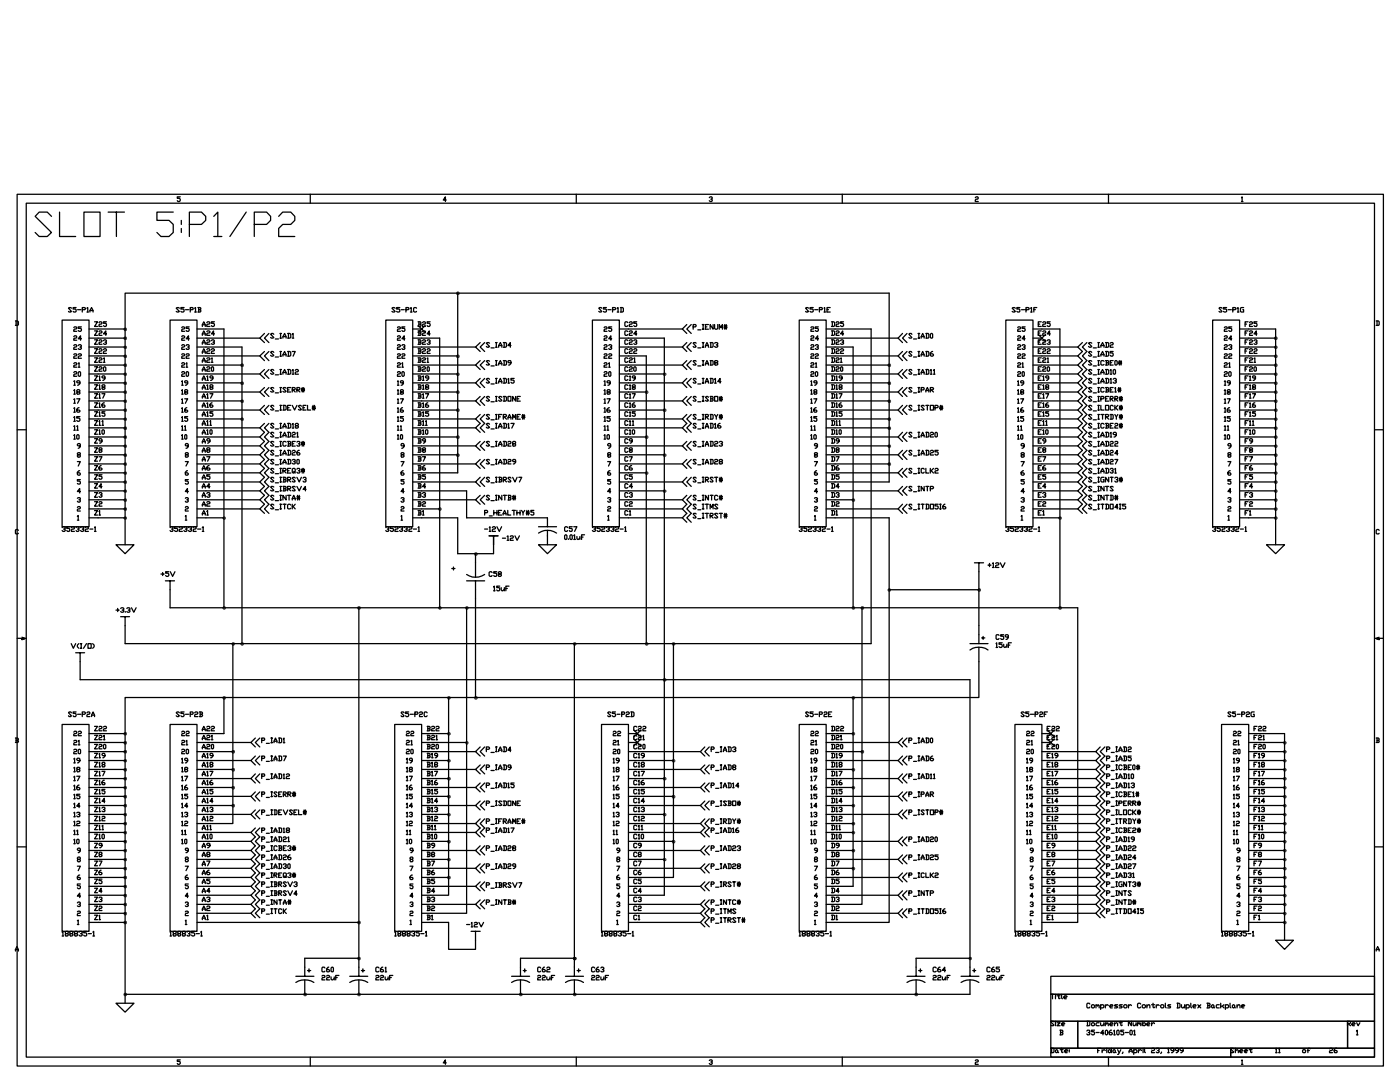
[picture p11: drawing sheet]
<svg xmlns="http://www.w3.org/2000/svg" width="279mm" height="216mm" viewBox="0 0 279 216" stroke-linecap="round" stroke-linejoin="round" font-family="sans-serif">
<g fill="none" stroke="#000" stroke-width=".25">
<path d="M3.4 38.8h272.7v173.9h-272.7zM36 39.3h-.6v.3h.4l.2 .1v.3l-.2 .2h-.3l-.1-.2M61.9 38.8v1.7M89.1 39.9h-.6l.4-.6v.9M115 38.8v1.7M141.6 39.4l.1-.1h.3l.1 .3-.3 .1M142 39.7l.1 .2-.1 .3h-.3l-.1-.2M168.1 38.8v1.7M194.6 39.4l.2-.1h.3l.1 .3-.6 .3v.3h.6M221.2 38.8v1.7M247.8 39.4l.1-.1v.9M5.2 40.5h269.1v170.4h-269.1z"/>
<path d="M10.3 43.2l-.9-.9h-1.6l-.8 .9 3.3 3.2-.9 .8h-1.6l-.8-.8M11.9 42.3v4.9h3.2M16.8 42.3h3.2v4.9h-3.2zM21.6 42.3h3.2M23.2 42.3v4.9M34.6 42.3h-3.3v1.7h2.4l.9 .8v1.6l-.9 .8h-1.6l-.8-.8M36.2 44v.8M36.2 45.6v.8M37.8 44.8h2.4l.9-.8v-.8l-.9-.9h-2.4v4.9M42.7 43.2l.8-.9v4.9M42.7 47.2h1.6M49.1 42.3l-3.2 4.9"/>
<path d="M50.7 44.8h2.5l.8-.8v-.8l-.8-.9h-2.5v4.9M55.6 43.2l.8-.9h1.6l.8 .9v.8l-.8 .8h-1.6l-.8 .8v1.6h3.2M91.3 58.5h-66.3v7.1M91.3 58.5v35.9h-8.9M91.3 58.5h86.2v37.7h-12.6M247.8 40.2h.3M3.1 64h.4l.2 .2v.6l-.6 .1M3.2 64v.9M12.4 63.9h5.4v41.2h-5.4zM14.3 61.5l-.2-.1-.4 .1 .6 .6-.2 .2-.4-.2M14.7 65.4l.2-.2 .4 .2-.1 .2h-.3l-.2 .2v.3h.6M14.7 67.2l.2-.2h.3l.1 .3-.6 .3v.3h.6"/>
<path d="M14.7 69l.2-.2h.3l.1 .3-.6 .3v.3h.6M14.7 70.7l.2-.1 .4 .1-.1 .3h-.3l-.2 .2v.3h.6M14.7 72.5l.2-.1h.3l.1 .3-.6 .3v.3h.6M14.7 74.3l.2-.1h.3l.1 .3-.4 .1-.2 .2v.3h.6M14.7 76.1l.2-.1v.9M14.7 77.9l.2-.1v.8M14.7 79.7l.2-.1v.9M14.7 76.9h.3M14.7 78.6h.3M15.2 61.4h-.6v.3l.6 .1-.1 .5-.5-.2M15.3 79.6h.6l-.4 .9M15.5 78.2l-.2-.1 .2-.3h.3l.1 .3-.1 .1h-.3l-.2 .3 .5 .1 .1-.1-.1-.3"/>
<path d="M15.5 61.8h.6M15.6 69l.2-.2h.3l.1 .3-.3 .1M15.6 70.7l.2-.1 .4 .1-.1 .3h-.3l-.2 .2v.3h.6M15.6 72.5l.2-.1v.9M15.6 73.3h.3M15.8 74.2l.3 .1-.2 .8-.3-.2v-.6zM15.9 76.4h-.4l-.2-.3 .2-.1 .4 .1v.5l-.4 .3M16.1 69.2l.1 .2-.1 .3h-.3l-.2-.2M16.2 65.2h-.6v.3l.6 .1v.3l-.1 .2h-.3l-.2-.2M16.2 67.6h-.6l.5-.6v.9M16.4 61.8h.5l.1-.3-.6-.1v.9M17.3 61.5l.2-.1v.9"/>
<path d="M17.3 62.3h.3M17.8 65.6h7.2M17.8 67.5h7.2M17.8 69.2h7.2M17.8 71h7.2M17.8 72.8h7.2M17.8 74.6h7.2M17.8 76.4h7.2M17.8 78.2h7.2M17.8 80h7.2M17.9 62.3v-.3l.4-.6 .3 .9M17.9 62h.7"/>
<path d="M18.9 64.2h.6l-.6 .9h.6M18.9 66h.6l-.6 .9h.6M18.9 67.8h.6l-.6 .9h.6M18.9 69.6h.6l-.6 .9h.6M18.9 71.4h.6l-.6 .9h.6M18.9 73.2h.6l-.6 .9h.6M18.9 75h.6l-.6 .9h.6M18.9 76.8h.6l-.6 .9h.6M18.9 78.6h.6l-.6 .8h.6M19.8 64.4l.1-.2h.3l.2 .2-.2 .3-.4 .1v.3h.6M19.8 66.2l.1-.2 .5 .2v.1l-.6 .3v.3h.6M19.8 68l.1-.2h.3l.2 .2-.2 .3-.4 .1v.3h.6"/>
<path d="M19.8 69.8l.1-.2h.3l.2 .2v.1l-.6 .3v.3h.6M19.8 71.5l.1-.1 .5 .1v.2l-.6 .3v.3h.6M19.8 73.4l.1-.2h.3l.2 .2-.2 .2-.4 .2v.3h.6M19.8 75.1l.1-.1v.9M19.8 76.9l.1-.1v.9M19.8 78.7l.1-.1v.8M19.8 75.9h.3M19.8 77.7h.3M19.8 79.4h.3M20.4 78.6h.5l-.4 .8M20.5 77.2l-.1-.1 .1-.3h.3l.1 .3-.5 .3v.1l.4 .2 .1-.2-.1-.3M20.6 73.4l.2-.2 .3 .2v.5l-.2 .2-.3-.2z"/>
<path d="M20.6 68l.2-.2h.3l.1 .3-.3 .2M20.6 69.8l.2-.2h.3l.1 .3-.4 .2-.2 .1v.3h.6M20.6 71.5l.2-.1v.9M20.6 72.3h.3M20.9 75.4h-.4l-.1-.3 .1-.1 .4 .1v.5l-.4 .3M21.1 68.3l.1 .1-.1 .3-.5-.1M21.2 64.2h-.6v.3h.5l.1 .2-.1 .4h-.3l-.2-.1M21.2 66.6h-.6l.5-.6v.9M25 76.4v3.6M25 65.6v10.8M25 80v17.9M33.9 63.9h5.4v41.2h-5.4z"/>
<path d="M35.8 61.5l-.2-.1-.4 .1 .6 .6-.2 .2-.4-.2M36.3 65.4l.1-.2 .5 .2v.1l-.6 .3v.3h.6M36.3 67.2l.1-.2h.3l.2 .2-.2 .3-.4 .1v.3h.6M36.3 69l.1-.2h.3l.2 .2-.2 .2h-.3l-.1 .2v.3h.6M36.3 70.7l.1-.1 .5 .1-.2 .3h-.3l-.1 .5h.6M36.3 72.5l.1-.1h.3l.2 .1-.2 .3-.4 .2v.3h.6M36.3 74.3l.1-.1h.3l.2 .1v.2l-.6 .3v.3h.6M36.3 76.1l.1-.1v.9M36.3 77.9l.1-.1v.8M36.3 79.7l.1-.1v.9M36.3 76.9h.3M36.3 78.6h.3"/>
<path d="M36.7 61.4h-.6v.3l.6 .1v.3l-.1 .2-.5-.2M36.9 79.6h.6l-.5 .9M37 78.2l-.1-.1 .1-.3h.3l.2 .3-.2 .1h-.3l-.1 .3 .4 .1 .2-.1-.2-.3M37 61.8h.6M37.2 69l.1-.2h.3l.2 .3-.3 .1M37.2 70.7l.1-.1 .5 .1-.2 .3h-.3l-.1 .5h.6M37.2 72.5l.1-.1v.9M37.2 73.3h.3M37.3 74.2l.3 .1v.6l-.1 .2-.3-.2zM37.5 76.4h-.5l-.1-.1 .1-.3 .5 .1v.5l-.5 .3M37.6 69.2l.2 .2-.2 .3h-.3l-.1-.2M37.8 65.2h-.6v.3l.6 .1-.2 .5h-.3l-.1-.2"/>
<path d="M37.8 67.6h-.6l.4-.6v.9M38 61.8h.4l.2-.3-.6-.1v.9M38.9 61.5l.1-.1v.9M38.9 62.3h.3M39.3 65.6h5.4v37.7M39.3 67.5h12.5M39.3 69.2h9v59.2M39.3 71h12.5M39.3 72.8h9M39.3 74.6h12.5M39.3 76.4h9M39.3 78.2h12.5"/>
<path d="M39.3 80h9M39.5 61.4h.5l.1 .1-.1 .3M39.7 61.8h.3l.1 .3-.6 .2M39.7 61.4v.9M40.4 65.1v-.3l.3-.6 .3 .6v.3M40.4 66.9l.3-.9 .3 .9M40.4 68.7l.3-.9 .3 .9M40.4 70.5l.3-.9 .3 .9M40.4 72.3l.3-.9 .3 .9M40.4 74.1l.3-.9 .3 .9M40.4 75.9l.3-.9 .3 .9M40.4 77.7l.3-.9 .3 .9"/>
<path d="M40.4 79.4l.3-.8 .3 .8M40.4 64.8h.6M40.4 66.6h.6M40.4 68.4h.6M40.4 70.2h.6M40.4 72h.6M40.4 73.8h.6M40.4 75.6h.6M40.4 77.4h.6M40.4 79.2h.6M41.3 64.4l.1-.2h.3l.2 .2-.2 .3-.4 .1v.3h.6M41.3 66.2l.1-.2 .5 .2-.2 .3h-.3l-.1 .1v.3h.6"/>
<path d="M41.3 68l.1-.2h.3l.2 .2-.2 .3-.4 .1v.3h.6M41.3 69.8l.1-.2h.3l.2 .2-.2 .3h-.3l-.1 .1v.3h.6M41.3 71.5l.1-.1 .5 .1-.2 .3h-.3l-.1 .2v.3h.6M41.3 73.4l.1-.2h.3l.2 .2-.2 .2-.4 .2v.3h.6M41.3 75.1l.1-.1v.9M41.3 76.9l.1-.1v.9M41.3 78.7l.1-.1v.8M41.3 75.9h.3M41.3 77.7h.3M41.3 79.4h.3M41.9 78.6h.6l-.5 .8M42 77.2l-.1-.1 .1-.3h.3l.2 .3-.2 .1h-.3l-.1 .3 .4 .2 .2-.2-.2-.3"/>
<path d="M42.2 68l.1-.2h.3l.2 .3-.3 .2M42.2 69.8l.1-.2h.3l.2 .2v.1l-.6 .3v.3h.6M42.2 71.5l.1-.1v.9M42.2 72.3h.3M42.3 73.2l.3 .2v.5l-.1 .2-.3-.2zM42.5 75.4h-.5l-.1-.3 .1-.1 .5 .1v.5l-.5 .3M42.6 68.3l.2 .1-.2 .3-.4-.1M42.8 64.2h-.6v.3h.4l.2 .2v.3l-.2 .1h-.3l-.1-.1M42.8 66.6h-.6l.4-.6v.9M52.8 73.7l-1 .9 1 .9M52.8 70.1l-1 .9 1 1M52.8 66.5l-1 1 1 .9"/>
<path d="M52.8 77.3l-1 .9 1 .9M53.7 73.7l-.9 .9 .9 .9M53.7 70.1l-.9 .9 .9 1M53.7 66.5l-.9 1 .9 .9M53.7 77.3l-.9 .9 .9 .9M54.6 73.9l-.1-.2h-.3l-.2 .2 .6 .6-.1 .2h-.3l-.2-.2M54.6 70.3l-.1-.2h-.3l-.2 .2 .6 .6-.1 .2h-.3l-.2-.2M54.6 66.7l-.1-.2h-.3l-.2 .2 .6 .6-.1 .2-.5-.2M54.6 77.5l-.1-.2-.5 .2 .6 .6-.1 .1-.5-.1M54.9 74.8h.7M54.9 71.2h.7M54.9 67.6h.7"/>
<path d="M54.9 78.4h.7M55.9 67.5h.3M55.9 71.1h.3M55.9 78.2h.3M55.9 73.7h.3M55.9 74.7h.3M55.9 70.1h.3M55.9 66.5h.3M55.9 77.3h.3M56 66.5v1M56 70.1v1M56 73.7v1"/>
<path d="M56 77.3v.9M56.5 74.7v-.4l.3-.6 .3 .6v.4M56.5 71.1v-.3l.3-.7 .3 1M56.5 67.5v-.3l.3-.7 .3 1M56.5 74.3h.6M56.5 70.8h.6M56.5 67.2h.6M57.1 77.5l-.2-.2-.4 .2 .6 .6-.2 .1-.4-.1M57.4 73.7h.5l.1 .2v.6l-.1 .2h-.5M57.4 70.1h.5l.1 .2v.6l-.1 .2h-.5M57.4 66.5h.5l.1 .2v.6l-.6 .2M57.4 77.8h.3"/>
<path d="M57.6 66.5v1M57.6 70.1v1M57.6 73.7v1M58 77.3h-.6v.9h.6M58.3 73.9l.2-.2v1M58.3 70.1h.6l-.4 1M58.3 66.7l.2-.2v1M58.3 77.8h.5l.1-.3-.6-.2v.9M58.3 67.5h.3M58.3 74.7h.3M58.5 77.8l.4 .4M58.9 73.9l.2-.2h.3l.2 .2-.2 .3-.5 .1v.4h.7"/>
<path d="M59.3 77.8h.4l.1-.3-.5-.2v.9M59.4 77.8l.4 .4M60.1 77.9h.7M60.1 77.6h.7M60.3 77.3v.9M60.6 77.3v.9M77 63.9h5.4v41.2h-5.4zM78.9 61.5l-.2-.1-.5 .1 .7 .6-.2 .2-.5-.2M79.3 65.4l.1-.2 .5 .2v.1l-.6 .3v.3h.6M79.3 67.2l.1-.2h.3l.2 .2-.2 .3-.4 .1v.3h.6M79.3 69l.1-.2h.3l.2 .2-.2 .2h-.3l-.1 .2v.3h.6M79.3 70.7l.1-.1 .5 .1-.2 .3h-.3l-.1 .5h.6"/>
<path d="M79.3 72.5l.1-.1h.3l.2 .1-.2 .3-.4 .2v.3h.6M79.3 74.3l.1-.1h.3l.2 .1v.2l-.6 .3v.3h.6M79.3 76.1l.1-.1v.9M79.3 77.9l.1-.1v.8M79.3 79.7l.1-.1v.9M79.3 76.9h.3M79.3 78.6h.3M79.8 61.4h-.6v.3l.6 .1v.3l-.2 .2-.4-.2M79.9 79.6h.6l-.5 .9M80 78.2l-.1-.1 .1-.3h.3l.2 .3-.2 .1h-.3l-.1 .3 .4 .1 .2-.1-.2-.3M80.1 61.8h.6M80.2 69l.1-.2h.4l.1 .3-.3 .1"/>
<path d="M80.2 70.7l.1-.1 .5 .1-.1 .3h-.4l-.1 .5h.6M80.2 72.5l.1-.1v.9M80.2 73.3h.3M80.3 74.2l.4 .1v.6l-.2 .2-.3-.2zM80.5 76.4h-.5l-.1-.1 .1-.3 .5 .1v.5l-.5 .3M80.7 69.2l.1 .2-.1 .3h-.4l-.1-.2M80.8 65.2h-.6v.3l.6 .1-.1 .5h-.4l-.1-.2M80.8 67.6h-.6l.5-.6v.9M81 61.8h.5l.1-.3-.6-.1v.9M81.9 61.5l.2-.1v.9M81.9 62.3h.3M82.4 65.6h1.7"/>
<path d="M82.4 67.5h5.3v53.8M82.4 69.2h12.5M82.4 71h8.9M82.4 72.8h12.5M82.4 74.6h8.9M82.4 76.4h12.5M82.4 78.2h8.9M82.4 80h12.5M83.1 61.5l-.1-.1-.5 .1v.6l.2 .2 .4-.2M83.4 64.2h.5l.1 .2-.1 .3M83.4 66h.5l.1 .2-.1 .3M83.4 67.8h.5l.1 .2-.1 .3"/>
<path d="M83.4 69.6h.5l.1 .2-.1 .3M83.4 71.4h.5l.1 .1-.1 .3M83.4 73.2h.5l.1 .2-.1 .2M83.4 75h.5l.1 .1-.1 .3M83.4 76.8h.5l.1 .1-.1 .3M83.4 78.6h.5l.1 .1-.1 .3M83.4 64.9l1.5 1.5M83.6 64.7h.3l.1 .3-.1 .1h-.5M83.6 66.5h.3l.1 .2-.1 .2h-.5M83.6 68.3h.3l.1 .3-.6 .1M83.6 70.1h.3l.1 .2-.1 .2h-.5M83.6 71.8h.3l.1 .3-.1 .2h-.5"/>
<path d="M83.6 73.6h.3l.1 .3-.6 .2M83.6 75.4h.3l.1 .3-.1 .2h-.5M83.6 77.2h.3l.1 .3-.6 .2M83.6 79h.3l.1 .3-.6 .1M83.6 64.2v.9M83.6 66v.9M83.6 67.8v.9M83.6 69.6v.9M83.6 71.4v.9M83.6 73.2v.9M83.6 75v.9M83.6 76.8v.9"/>
<path d="M83.6 78.6v.8M84.3 64.4l.2-.2h.3l.1 .3-.6 .3v.3h.6M84.3 66.2l.2-.2 .4 .2-.1 .3h-.3l-.2 .1v.3h.6M84.3 68l.2-.2h.3l.1 .3-.6 .3v.3h.6M84.3 69.8l.2-.2h.3l.1 .3-.6 .3v.3h.6M84.3 71.5l.2-.1 .4 .1-.1 .3h-.3l-.2 .2v.3h.6M84.3 73.4l.2-.2h.3l.1 .3-.6 .3v.3h.6M84.3 75.1l.2-.1v.9M84.3 76.9l.2-.1v.9M84.3 78.7l.2-.1v.8M84.3 75.9h.3M84.3 77.7h.3"/>
<path d="M84.3 79.4h.3M84.9 64.9l-1.5 1.5M84.9 78.6h.6l-.4 .8M85.1 77.2l-.2-.1 .2-.3h.3l.1 .3-.1 .1h-.3l-.2 .3 .5 .2 .1-.2-.1-.3M85.2 68l.2-.2h.3l.1 .3-.3 .2M85.2 69.8l.2-.2h.3l.1 .2v.1l-.6 .3v.3h.6M85.2 71.5l.2-.1v.9M85.2 72.3h.3M85.4 73.2l.3 .2v.5l-.2 .2-.3-.2zM85.5 75.4h-.4l-.2-.3 .2-.1 .4 .1v.5l-.4 .3M85.7 68.3l.1 .1-.1 .3-.5-.1M85.8 64.2h-.6v.3h.5l.1 .2v.3l-.1 .1h-.3l-.2-.1"/>
<path d="M85.8 66.6h-.6l.5-.6v.9M95.8 72l-.9 .8 .9 .9M95.8 75.5l-.9 .9 .9 .9M95.8 79.1l-.9 .9 .9 .9M95.8 68.4l-.9 .8 .9 .9M96.7 72l-.9 .8 .9 .9M96.7 75.5l-.9 .9 .9 .9M96.7 79.1l-.9 .9 .9 .9M96.7 68.4l-.9 .8 .9 .9M97.7 72.1l-.2-.1-.4 .1 .6 .6-.2 .1-.4-.1M97.7 75.7l-.2-.2h-.3l-.1 .2 .6 .6-.2 .1h-.3l-.1-.1M97.7 79.3l-.2-.2h-.3l-.1 .2 .6 .6-.2 .1h-.3l-.1-.1"/>
<path d="M97.7 68.5l-.2-.1-.4 .1 .6 .6-.2 .2h-.3l-.1-.2M98 73h.6M98 76.6h.6M98 69.4h.6M98.9 72.8h.3M98.9 79.1h.3M98.9 72h.3M98.9 75.5h.3M98.9 76.4h.3M98.9 68.4h.3M98.9 69.3h.3M99 68.4v.9"/>
<path d="M99 72v.8M99 75.5v.9M99 79.1v.9M99.5 72.8v-.3l.4-.5 .3 .8M99.5 76.4v-.3l.4-.6 .3 .9M99.5 69.3v-.3l.4-.6 .3 .6v.3M99.5 72.5h.7M99.5 76.1h.7M99.5 69h.7M100.2 79.3l-.2-.2h-.3l-.2 .2 .7 .6-.2 .1h-.3l-.2-.1M100.4 72l.7 .1v.6l-.7 .1M100.4 75.5h.5l.2 .2v.6l-.2 .1h-.5"/>
<path d="M100.4 79.1h.5l.2 .2v.6l-.2 .1h-.5M100.4 68.4l.7 .1v.6l-.2 .2h-.5M100.6 68.4v.9M100.6 72v.8M100.6 75.5v.9M100.6 79.1v.9M101.4 79.1h.6v.9h-.6zM101.4 75.7l.1-.2v.9M101.4 76.4h.3M102 72.4h-.5l-.1-.3 .1-.1 .5 .1v.4l-.5 .3M102 69h-.6l.4-.6v.9M102.6 75.5h-.6v.4l.6 .1v.3l-.2 .1h-.3l-.1-.1"/>
<path d="M102.9 79.1v.9l-.6-.9v.9M103.2 79.6h.3M103.8 79.1h-.6v.9h.6M118.2 63.9h5.4v41.2h-5.4zM120.1 61.5l-.1-.1-.5 .1 .6 .6-.1 .2-.5-.2M120.6 65.4l.1-.2 .4 .2-.1 .2h-.3l-.1 .2v.3h.5M120.6 67.2l.1-.2h.3l.1 .3-.5 .3v.3h.5M120.6 69l.1-.2h.3l.1 .3-.5 .3v.3h.5M120.6 70.7l.1-.1 .4 .1-.1 .3h-.3l-.1 .2v.3h.5M120.6 72.5l.1-.1h.3l.1 .3-.5 .3v.3h.5M120.6 74.3l.1-.1h.3l.1 .3-.4 .1-.1 .2v.3h.5M120.6 76.1l.1-.1v.9"/>
<path d="M120.6 77.9l.1-.1v.8M120.6 79.7l.1-.1v.9M120.6 76.9h.3M120.6 78.6h.3M121 61.4h-.6v.3l.6 .1-.1 .5-.5-.2M121.1 79.6h.7l-.5 .9M121.3 78.2l-.2-.1 .2-.3h.3l.2 .3-.2 .1h-.3l-.2 .3 .5 .1 .2-.1-.2-.3M121.3 61.8h.7M121.5 69l.1-.2h.3l.2 .2-.3 .2M121.5 70.7l.1-.1 .5 .1v.2l-.6 .3v.3h.6M121.5 72.5l.1-.1v.9M121.5 73.3h.3"/>
<path d="M121.6 74.2l.3 .1-.1 .8-.3-.2zM121.8 76.4h-.5l-.2-.3 .2-.1 .5 .1v.5l-.5 .3M121.9 69.2l.2 .2-.2 .3h-.3l-.1-.2M122.1 65.2h-.6v.3l.6 .1v.3l-.2 .2h-.3l-.1-.2M122.1 67.6h-.6l.4-.6v.9M122.2 61.8h.5l.2-.3-.7-.1v.9M123.2 61.5l.1-.1v.9M123.2 62.3h.3M123.6 71h5.4v16.2M123.6 67.5h9v87.9h-7.2M123.6 65.6h12.6M123.6 69.2h12.6"/>
<path d="M123.6 72.8h12.6M123.6 74.6h9M123.6 76.4h12.6M123.6 78.2h5.4M123.6 80h12.6M123.8 61.4l.6 .1v.6l-.6 .2M123.9 61.4v.9M125.3 64.4l-.2-.2h-.3l-.1 .2 .1 .7h.3l.2-.1M125.3 66.2l-.2-.2-.4 .2 .1 .7h.3l.2-.2M125.3 68l-.2-.2h-.3l-.1 .2v.6l.1 .1 .5-.1M125.3 69.8l-.2-.2h-.3l-.1 .2 .1 .7h.3l.2-.2M125.3 71.5l-.2-.1-.4 .1 .1 .8h.3l.2-.2"/>
<path d="M125.3 73.4l-.2-.2h-.3l-.1 .2v.5l.1 .2 .5-.2M125.3 75.1l-.2-.1-.4 .1 .1 .8h.3l.2-.2M125.3 76.9l-.2-.1-.4 .1v.6l.1 .2 .5-.2M125.3 78.7l-.2-.1h-.3l-.1 .1v.6l.1 .1 .5-.1M125.6 64.4l.2-.2h.3l.1 .3-.6 .3v.3h.6M125.6 66.2l.2-.2 .4 .2-.1 .3h-.3l-.2 .1v.3h.6M125.6 68l.2-.2h.3l.1 .3-.6 .3v.3h.6M125.6 69.8l.2-.2h.3l.1 .3-.6 .3v.3h.6M125.6 71.5l.2-.1 .4 .1-.1 .3h-.3l-.2 .2v.3h.6M125.6 73.4l.2-.2h.3l.1 .3-.6 .3v.3h.6M125.6 75.1l.2-.1v.9M125.6 76.9l.2-.1v.9"/>
<path d="M125.6 78.7l.2-.1v.8M125.6 75.9h.3M125.6 77.7h.3M125.6 79.4h.3M126.2 78.6h.6l-.4 .8M126.4 77.2l-.2-.1 .2-.3h.3l.1 .3-.6 .3v.1l.5 .2 .1-.2-.1-.3M126.5 73.4l.2-.2 .2 .2v.5l-.1 .2-.3-.2zM126.5 68l.2-.2h.2l.2 .3-.3 .2M126.5 69.8l.2-.2h.2l.2 .3-.6 .3v.3h.6M126.5 71.5l.2-.1v.9M126.5 72.3h.3M126.8 75.4h-.4l-.2-.3 .2-.1 .4 .1v.5l-.4 .3"/>
<path d="M126.9 68.3l.2 .1-.2 .3-.4-.1M127.1 64.2h-.6v.3h.4l.2 .2-.2 .4h-.2l-.2-.1M127.1 66.6h-.6l.4-.6v.9M137.1 64.8l-.9 .8 .9 .9M137.1 72l-.9 .8 .9 .9M137.1 79.1l-.9 .9 .9 .9M137.1 75.5l-.9 .9 .9 .9M137.1 68.4l-.9 .8 .9 .9M138 64.8l-.9 .8 .9 .9M138 72l-.9 .8 .9 .9M138 79.1l-.9 .9 .9 .9M138 75.5l-.9 .9 .9 .9"/>
<path d="M138 68.4l-.9 .8 .9 .9M138.3 65.2h.5l.1-.3-.1-.1h-.5v.9M138.9 72.1l-.1-.1-.5 .1 .6 .6-.1 .1-.5-.1M138.9 79.3l-.1-.2h-.3l-.2 .2 .6 .6-.1 .1h-.3l-.2-.1M138.9 75.7l-.1-.2h-.3l-.2 .2 .6 .6-.1 .1h-.3l-.2-.1M138.9 68.5l-.1-.1-.5 .1 .6 .6-.1 .2h-.3l-.2-.2M139.3 65.8h.6M139.3 73h.6M139.3 76.6h.6M139.3 69.4h.6M140.2 72.8h.3M140.2 79.1h.3"/>
<path d="M140.2 64.8h.3M140.2 65.7h.3M140.2 72h.3M140.2 75.5h.3M140.2 76.4h.3M140.2 68.4h.3M140.2 69.3h.3M140.3 64.8v.9M140.3 68.4v.9M140.3 72v.8M140.3 75.5v.9M140.3 79.1v.9"/>
<path d="M140.8 72.8l.3-.8 .3 .8M140.8 76.4l.3-.9 .3 .9M140.8 69.3v-.3l.3-.6 .3 .6v.3M140.8 65.2h.3M140.8 72.5h.6M140.8 76.1h.6M140.8 69h.6M141.4 64.8h-.6v.9h.6M141.4 79.3l-.1-.2h-.3l-.2 .2 .6 .6-.1 .1h-.3l-.2-.1M141.7 72l.6 .1v.6l-.6 .1M141.7 79.1h.5l.1 .2-.1 .3M141.7 75.5h.5l.1 .2-.1 .7h-.5"/>
<path d="M141.7 68.4l.6 .1v.6l-.1 .2h-.5M141.8 79.6h.4l.1 .3-.1 .1h-.5M141.8 68.4v.9M141.8 72v.8M141.8 75.5v.9M141.8 79.1v.9M142.3 64.8v.9l-.6-.9v.9M142.6 79.1h.6v.9h-.6zM142.6 64.8v.7l.2 .2h.3l.1-.2v-.7M142.6 75.7l.2-.2v.9M142.6 68.5l.2-.1 .4 .1v.2l-.3 .1M142.6 76.4h.3"/>
<path d="M142.8 72.4l-.2-.1 .2-.3 .4 .1-.1 .3h-.3l-.2 .1 .2 .3 .4-.1-.1-.3M143.1 68.8l.1 .2-.1 .3h-.3l-.2-.2M143.5 65.7v-.9l.4 .6 .3-.6v.9M143.5 79.4h.7M143.5 79.7h.7M143.7 79.1v.9M143.9 76.1h-.7l.5-.6v.9M144 79.1v.9M144.5 65.4h.6M144.5 65.1h.6M144.6 64.8v.9M144.9 64.8v.9"/>
<path d="M159.5 63.9h5.4v41.2h-5.4zM161.4 61.5l-.2-.1-.4 .1 .6 .6-.2 .2-.4-.2M161.8 65.4l.2-.2 .4 .2-.1 .2h-.3l-.2 .5h.6M161.8 67.2l.2-.2h.3l.1 .3-.1 .2h-.3l-.2 .4h.6M161.8 69l.2-.2h.3l.1 .3-.1 .1h-.3l-.2 .5h.6M161.8 70.7l.2-.1 .4 .1-.1 .3h-.3l-.2 .5h.6M161.8 72.5l.2-.1h.3l.1 .3-.6 .3v.3h.6M161.8 74.3l.2-.1h.3l.1 .3-.4 .1-.2 .5h.6M161.8 76.1l.2-.1v.9M161.8 77.9l.2-.1v.8M161.8 79.7l.2-.1v.9M161.8 76.9h.3"/>
<path d="M161.8 78.6h.3M162.3 61.4h-.6v.3l.6 .1v.3l-.2 .2-.4-.2M162.4 79.6h.6l-.4 .9M162.6 78.2l-.2-.1 .2-.3h.3l.1 .3-.6 .2v.2l.5 .1 .1-.1-.1-.3M162.6 61.8h.6M162.7 69l.2-.2h.3l.1 .3-.3 .1M162.7 70.7l.2-.1 .4 .1-.1 .3h-.3l-.2 .2v.3h.6M162.7 72.5l.2-.1v.9M162.7 73.3h.3M162.9 74.2l.3 .1v.6l-.2 .2-.3-.2v-.6zM163 76.4h-.4l-.2-.3 .2-.1 .4 .1v.5l-.4 .3M163.2 69.2l.1 .2-.1 .3h-.3l-.2-.2"/>
<path d="M163.3 65.2h-.6v.3l.6 .1-.1 .5h-.3l-.2-.2M163.3 67.6h-.6l.5-.6v.9M163.5 61.8h.5l.1-.3-.6-.1v.9M164.5 61.5l.1-.1v.9M164.5 62.3h.3M164.9 65.6h9v62.8h-148.9v-5.3M164.9 67.5h14.3M164.9 69.2h5.4v52.1M164.9 71h14.3M164.9 72.8h12.6M164.9 74.6h14.3M164.9 76.4h12.6"/>
<path d="M164.9 78.2h14.3M164.9 80h12.6M165 61.8h.3M165.7 61.4h-.7v.9h.7M165.9 64.2h.5l.2 .2v.6l-.2 .1h-.5M165.9 66l.7 .2v.5l-.2 .2h-.5M165.9 67.8h.5l.2 .2v.6l-.7 .1M165.9 69.6h.5l.2 .2v.5l-.2 .2h-.5M165.9 71.4l.7 .1v.6l-.2 .2h-.5M165.9 73.2h.5l.2 .2v.5l-.7 .2M165.9 75l.7 .1v.6l-.2 .2h-.5M165.9 76.8l.7 .1v.6l-.7 .2"/>
<path d="M165.9 78.6h.5l.2 .1v.6l-.7 .1M166.1 64.2v.9M166.1 66v.9M166.1 67.8v.9M166.1 69.6v.9M166.1 71.4v.9M166.1 73.2v.9M166.1 75v.9M166.1 76.8v.9M166.1 78.6v.8M166.9 64.4l.1-.2h.3l.2 .2-.2 .3-.4 .1v.3h.6M166.9 66.2l.1-.2 .5 .2v.1l-.6 .3v.3h.6"/>
<path d="M166.9 68l.1-.2h.3l.2 .2-.2 .3-.4 .1v.3h.6M166.9 69.8l.1-.2h.3l.2 .2v.1l-.6 .3v.3h.6M166.9 71.5l.1-.1 .5 .1-.2 .3h-.3l-.1 .5h.6M166.9 73.4l.1-.2h.3l.2 .2-.2 .2-.4 .2v.3h.6M166.9 75.1l.1-.1v.9M166.9 76.9l.1-.1v.9M166.9 78.7l.1-.1v.8M166.9 75.9h.3M166.9 77.7h.3M166.9 79.4h.3M167.5 78.6h.6l-.5 .8M167.6 77.2l-.1-.1 .1-.3h.3l.2 .3-.2 .1h-.3l-.1 .3 .4 .2 .2-.2-.2-.3"/>
<path d="M167.8 68l.1-.2h.3l.1 .3-.2 .2M167.8 69.8l.1-.2h.3l.1 .2v.1l-.5 .3v.3h.5M167.8 71.5l.1-.1v.9M167.8 72.3h.3M167.9 73.2l.3 .2v.5l-.1 .2-.3-.2zM168.1 75.4h-.5l-.1-.3 .1-.1 .5 .1v.5l-.5 .3M168.2 68.3l.1 .1-.1 .3-.4-.1M168.3 64.2h-.5v.3h.4l.1 .2v.3l-.1 .1h-.3l-.1-.1M168.3 66.6h-.5l.4-.6v.9M180.1 77.3l-.9 .9 .9 .9M180.1 73.7l-.9 .9 .9 .9M180.1 70.1l-.9 .9 .9 1"/>
<path d="M180.1 66.5l-.9 1 .9 .9M181 77.3l-.9 .9 .9 .9M181 73.7l-.9 .9 .9 .9M181 70.1l-.9 .9 .9 1M181 66.5l-.9 1 .9 .9M182 77.5l-.1-.2-.5 .2 .6 .6-.1 .1-.5-.1M182 73.9l-.1-.2h-.4l-.1 .2 .6 .6-.1 .2h-.4l-.1-.2M182 70.3l-.1-.2h-.4l-.1 .2 .6 .6-.1 .2h-.4l-.1-.2M182 66.7l-.1-.2h-.4l-.1 .2 .6 .6-.1 .2-.5-.2M182.3 74.8h.6M182.3 71.2h.6M182.3 67.6h.6"/>
<path d="M182.3 78.4h.6M183.2 67.5h.3M183.2 71.1h.3M183.2 78.2h.3M183.2 73.7h.3M183.2 74.7h.3M183.2 70.1h.3M183.2 66.5h.3M183.2 77.3h.3M183.4 66.5v1M183.4 70.1v1M183.4 73.7v1"/>
<path d="M183.4 77.3v.9M183.8 77.8h.5l.1-.3-.6-.2v.9M183.8 74.7v-.4l.3-.6 .3 .6v.4M183.8 71.1l.3-1 .3 1M183.8 67.5l.3-1 .3 1M183.8 74.3h.6M183.8 70.8h.6M183.8 67.2h.6M184.8 78.2l.3-.9 .3 .9M184.8 73.7h.4l.2 .2-.2 .8h-.4M184.8 70.1h.4l.2 .2-.2 .8h-.4M184.8 66.5h.4l.2 .2v.6l-.6 .2"/>
<path d="M184.8 77.9h.6M184.9 66.5v1M184.9 70.1v1M184.9 73.7v1M185.7 66.7l.1-.2 .3 .2v.6l-.1 .2-.3-.2zM185.7 77.8h.4l.2-.3-.6-.2v.9M185.7 73.9l.1-.2v1M185.7 74.7h.3M185.8 77.8l.5 .4M186.1 70.1l-.4 .3v.5l.1 .2h.3l.2-.2-.2-.3h-.4M186.3 73.9l.2-.2v1M186.3 74.7h.3"/>
<path d="M200.7 63.9h5.5v41.2h-5.5zM202.6 61.5l-.1-.1-.5 .1 .6 .6-.1 .2-.5-.2M203.1 65.4l.1-.2 .5 .2-.2 .2h-.3l-.1 .5h.6M203.1 67.2l.1-.2h.3l.2 .2-.2 .3-.4 .1v.3h.6M203.1 69l.1-.2h.3l.2 .2-.2 .2h-.3l-.1 .5h.6M203.1 70.7l.1-.1 .5 .1-.2 .3h-.3l-.1 .5h.6M203.1 72.5l.1-.1h.3l.2 .1-.2 .3-.4 .2v.3h.6M203.1 74.3l.1-.1h.3l.2 .1-.2 .3h-.3l-.1 .5h.6M203.1 76.1l.1-.1v.9M203.1 77.9l.1-.1v.8M203.1 79.7l.1-.1v.9M203.1 76.9h.3"/>
<path d="M203.1 78.6h.3M203.5 61.4h-.6v.3l.6 .1v.3l-.1 .2-.5-.2M203.7 79.6h.6l-.5 .9M203.8 78.2l-.1-.1 .1-.3h.3l.2 .3-.2 .1h-.3l-.1 .3 .4 .1 .2-.1-.2-.3M203.9 61.8h.6M204 69l.1-.2h.3l.2 .3-.3 .1M204 70.7l.1-.1 .5 .1v.2l-.6 .3v.3h.6M204 72.5l.1-.1v.9M204 73.3h.3M204.1 74.2l.3 .1-.1 .8-.3-.2zM204.3 76.4h-.5l-.1-.1 .1-.3 .5 .1v.5l-.5 .3M204.4 69.2l.2 .2-.2 .3h-.3l-.1-.2"/>
<path d="M204.6 65.2h-.6v.3l.6 .1v.3l-.2 .2h-.3l-.1-.2M204.6 67.6h-.6l.4-.6v.9M204.8 61.8h.4l.2-.3-.6-.1v.9M205.7 61.5l.2-.1v.9M205.7 62.3h.3M206.2 65.6h5.3v55.7M206.2 67.5h1.7M206.2 69.2h8.9M206.2 71h8.9M206.2 72.8h8.9M206.2 74.6h8.9M206.2 76.4h8.9"/>
<path d="M206.2 78.2h8.9M206.2 80h8.9M206.3 61.8h.3M206.9 61.4h-.6v.9M207.2 64.7h.3M207.2 66.5h.3M207.2 66.7l1.5 1.5M207.2 68.3h.3M207.2 70.1h.3M207.2 71.8h.3M207.2 73.6h.3M207.2 75.4h.3"/>
<path d="M207.2 77.2h.3M207.2 79h.3M207.8 64.2h-.6v.9h.6M207.8 66h-.6v.9h.6M207.8 67.8h-.6v.9h.6M207.8 69.6h-.6v.9h.6M207.8 71.4h-.6v.9h.6M207.8 73.2h-.6v.9h.6M207.8 75h-.6v.9h.6M207.8 76.8h-.6v.9h.6M207.8 78.6h-.6v.8h.6M208.1 64.4l.2-.2h.3l.1 .3-.6 .3v.3h.6"/>
<path d="M208.1 66.2l.2-.2 .4 .2-.1 .3h-.3l-.2 .1v.3h.6M208.1 68l.2-.2h.3l.1 .3-.6 .3v.3h.6M208.1 69.8l.2-.2h.3l.1 .3-.6 .3v.3h.6M208.1 71.5l.2-.1 .4 .1-.1 .3h-.3l-.2 .2v.3h.6M208.1 73.4l.2-.2h.3l.1 .3-.6 .3v.3h.6M208.1 75.1l.2-.1v.9M208.1 76.9l.2-.1v.9M208.1 78.7l.2-.1v.8M208.1 75.9h.3M208.1 77.7h.3M208.1 79.4h.3M208.7 66.7l-1.5 1.5"/>
<path d="M208.7 78.6h.6l-.4 .8M208.9 77.2l-.2-.1 .2-.3h.3l.1 .3-.6 .3v.1l.5 .2 .1-.2-.1-.3M209 73.4l.2-.2 .3 .2v.5l-.2 .2-.3-.2zM209 68l.2-.2h.3l.1 .3-.3 .2M209 69.8l.2-.2h.3l.1 .3-.4 .2-.2 .1v.3h.6M209 71.5l.2-.1v.9M209 72.3h.3M209.3 75.4h-.4l-.2-.3 .2-.1 .4 .1v.5l-.4 .3M209.5 68.3l.1 .1-.1 .3-.5-.1M209.6 64.2h-.6v.3h.5l.1 .2-.1 .4h-.3l-.2-.1M209.6 66.6h-.6l.5-.6v.9M216 68.4l-.9 .8 .9 .9-.9 .9 .9 1-.9 .8 .9 .9-.9 .9 .9 .9-.9 .9 .9 .9-.9 .9 .9 .9-.9 .9 .9 .9-.9 .9 .9 .9-.9 .9 .9 .9-.9 .9 .9 .9-.9 .9 .9 .9-.9 .9 .9 .9-.9 .9 .9 .9-.9 .9 .9 .9-.9 .9 .9 .8-.9 1 .9 .9-.9 .8 .9 .9-.9 .9 .9 .9-.9 .9 .9 .9"/>
<path d="M216.9 68.4l-.9 .8 .9 .9-.9 .9 .9 1-.9 .8 .9 .9-.9 .9 .9 .9-.9 .9 .9 .9-.9 .9 .9 .9-.9 .9 .9 .9-.9 .9 .9 .9-.9 .9 .9 .9-.9 .9 .9 .9-.9 .9 .9 .9-.9 .9 .9 .9-.9 .9 .9 .9-.9 .9 .9 .9-.9 .9 .9 .8-.9 1 .9 .9-.9 .8 .9 .9-.9 .9 .9 .9-.9 .9 .9 .9M217.9 72.1l-.2-.1-.5 .1 .7 .6-.2 .1-.5-.1M217.9 75.7l-.2-.2h-.3l-.2 .2 .7 .6-.2 .1h-.3l-.2-.1M217.9 79.3l-.2-.2h-.3l-.2 .2 .7 .6-.2 .1h-.3l-.2-.1M217.9 77.5l-.2-.2-.5 .2 .7 .6-.2 .1-.5-.1M217.9 73.9l-.2-.2h-.3l-.2 .2 .7 .6-.2 .2h-.3l-.2-.2M217.9 70.3l-.2-.2h-.3l-.2 .2 .7 .6-.2 .2h-.3l-.2-.2M217.9 68.5l-.2-.1-.5 .1 .7 .6-.2 .2h-.3l-.2-.2M218.2 74.8h.6M218.2 71.2h.6M218.2 78.4h.6M218.2 73h.6"/>
<path d="M218.2 76.6h.6M218.2 69.4h.6M219.1 71.1h.3M219.1 72.8h.3M219.1 78.2h.3M219.1 79.1h.3M219.1 73.7h.3M219.1 74.7h.3M219.1 70.1h.3M219.1 77.3h.3M219.1 72h.3M219.1 75.5h.3"/>
<path d="M219.1 76.4h.3M219.1 68.4h.3M219.1 69.3h.3M219.2 68.4v.9M219.2 70.1v1M219.2 72v.8M219.2 73.7v1M219.2 75.5v.9M219.2 77.3v.9M219.2 79.1v.9M219.7 76.4v-.3l.3-.6 .3 .9M219.7 79.6h.5l.1-.3-.1-.2h-.5v.9"/>
<path d="M219.7 74.7v-.4l.3-.6 .3 .6v.4M219.7 71.1v-.3l.3-.7 .3 1M219.7 69.3v-.3l.3-.6 .3 .6v.3M219.7 74.3h.6M219.7 70.8h.6M219.7 76.1h.6M219.7 69h.6M220.3 72.1l-.1-.1-.5 .1v.6l.2 .1 .4-.1M220.3 77.5l-.1-.2-.5 .2v.6l.2 .1 .4-.1M220.6 72l.7 .1-.2 .3M220.6 75.5h.5l.2 .2v.6l-.2 .1h-.5M220.6 77.3l.7 .2-.2 .3"/>
<path d="M220.6 73.7h.5l.2 .2v.6l-.2 .2h-.5M220.6 70.1h.5l.2 .2v.6l-.2 .2h-.5M220.6 68.4l.7 .1v.6l-.2 .2h-.5M220.6 79.6h.3M220.8 72.4h.3l.2 .3-.7 .1M220.8 77.8h.3l.2 .3-.7 .1M220.8 68.4v.9M220.8 70.1v1M220.8 72v.8M220.8 73.7v1M220.8 75.5v.9M220.8 77.3v.9"/>
<path d="M221.3 79.1h-.7v.9h.7M221.6 75.7l.1-.2v.9M221.6 79.6h.4l.2-.3-.2-.2h-.4v.9M221.6 73.9l.1-.2v1M221.6 68.5l.1-.1 .5 .1-.2 .3-.4 .2v.3h.6M221.6 74.7h.3M221.6 77.8h.3M221.6 76.4h.3M221.6 72.4h.3M221.7 79.6l.5 .4M222.2 72h-.6v.8h.6M222.2 75.7l.1-.2h.3l.2 .4-.3 .1"/>
<path d="M222.2 77.3h-.6v.9h.6M222.2 70.1h-.6v.3h.4l.2 .2-.2 .5h-.3l-.1-.2M222.3 73.7l.3 .2-.1 .8-.3-.2v-.6zM222.5 79.6h.5l.1-.3-.1-.2h-.5v.9M222.5 77.5l.1-.2v.9M222.5 78.2h.3M222.6 72l.4 .1v.6l-.2 .1-.3-.1v-.6zM222.6 76l.2 .1-.2 .3h-.3l-.1-.1M222.6 79.6l.5 .4M223.1 77.9h.6M223.1 77.6h.6M223.3 72.5h.5"/>
<path d="M223.3 72.3h.5M223.3 77.3v.9M223.4 79.4h.6M223.4 79.7h.6M223.4 72v.8M223.6 77.3v.9M223.6 79.1v.9M223.7 72v.8M223.8 79.1v.9M242 63.9h5.4v41.2h-5.4zM243.9 61.5l-.2-.1-.4 .1 .6 .6-.2 .2-.4-.2M244.3 65.4l.2-.2 .4 .2-.1 .2h-.3l-.2 .2v.3h.6"/>
<path d="M244.3 67.2l.2-.2h.3l.1 .3-.6 .3v.3h.6M244.3 69l.2-.2h.3l.1 .3-.6 .3v.3h.6M244.3 70.7l.2-.1 .4 .1-.1 .3h-.3l-.2 .2v.3h.6M244.3 72.5l.2-.1h.3l.1 .3-.6 .3v.3h.6M244.3 74.3l.2-.1h.3l.1 .3-.4 .1-.2 .2v.3h.6M244.3 76.1l.2-.1v.9M244.3 77.9l.2-.1v.8M244.3 79.7l.2-.1v.9M244.3 76.9h.3M244.3 78.6h.3M244.8 61.4h-.6v.3l.6 .1v.3l-.2 .2-.4-.2M244.9 79.6h.6l-.4 .9"/>
<path d="M245.1 78.2l-.2-.1 .2-.3h.3l.1 .3-.6 .2v.2l.5 .1 .1-.1-.1-.3M245.1 61.8h.6M245.2 69l.2-.2h.3l.1 .3-.3 .1M245.2 70.7l.2-.1 .4 .1-.1 .3h-.3l-.2 .2v.3h.6M245.2 72.5l.2-.1v.9M245.2 73.3h.3M245.4 74.2l.3 .1v.6l-.2 .2-.3-.2v-.6zM245.5 76.4h-.4l-.2-.3 .2-.1 .4 .1v.5l-.4 .3M245.7 69.2l.1 .2-.1 .3h-.3l-.2-.2M245.8 65.2h-.6v.3l.6 .1-.1 .5h-.3l-.2-.2M245.8 67.6h-.6l.5-.6v.9M246 61.8h.5l.2-.3-.7-.1v.9"/>
<path d="M247 61.5l.1-.1v.9M247 62.3h.3M247.4 65.6h7.2v14.4M247.4 67.5h7.2M247.4 69.2h7.2M247.4 71h7.2M247.4 72.8h7.2M247.4 74.6h7.2M247.4 76.4h7.2M247.4 78.2h7.2M247.4 80h7.2M248.2 61.4l-.6 .1v.6l.6 .2v-.5h-.2"/>
<path d="M248.5 64.7h.3M248.5 66.5h.3M248.5 68.3h.3M248.5 70.1h.3M248.5 71.8h.3M248.5 73.6h.3M248.5 75.4h.3M248.5 77.2h.3M248.5 79h.3M249.1 64.2h-.6v.9M249.1 66h-.6v.9M249.1 67.8h-.6v.9"/>
<path d="M249.1 69.6h-.6v.9M249.1 71.4h-.6v.9M249.1 73.2h-.6v.9M249.1 75h-.6v.9M249.1 76.8h-.6v.9M249.1 78.6h-.6v.8M249.4 64.4l.1-.2h.3l.2 .2-.2 .3-.4 .1v.3h.6M249.4 66.2l.1-.2 .5 .2v.1l-.6 .3v.3h.6M249.4 68l.1-.2h.3l.2 .2-.2 .3-.4 .1v.3h.6M249.4 69.8l.1-.2h.3l.2 .2v.1l-.6 .3v.3h.6M249.4 71.5l.1-.1 .5 .1v.2l-.6 .3v.3h.6M249.4 73.4l.1-.2h.3l.2 .2-.2 .2-.4 .2v.3h.6"/>
<path d="M249.4 75.1l.1-.1v.9M249.4 76.9l.1-.1v.9M249.4 78.7l.1-.1v.8M249.4 75.9h.3M249.4 77.7h.3M249.4 79.4h.3M250 78.6h.6l-.5 .8M250.1 77.2l-.1-.1 .1-.3h.3l.2 .3-.2 .1h-.3l-.1 .3 .4 .2 .2-.2-.2-.3M250.3 73.4l.1-.2 .3 .2v.5l-.1 .2-.3-.2zM250.3 68l.1-.2h.3l.2 .3-.3 .2M250.3 69.8l.1-.2h.3l.2 .3-.5 .2-.1 .1v.3h.6M250.3 71.5l.1-.1v.9"/>
<path d="M250.3 72.3h.3M250.6 75.4h-.5l-.1-.3 .1-.1 .5 .1v.5l-.5 .3M250.7 68.3l.2 .1-.2 .3-.4-.1M250.9 64.2h-.6v.3h.4l.2 .2-.2 .4h-.3l-.1-.1M250.9 66.6h-.6l.4-.6v.9M254.6 80v3.6M274.6 64h.5l.1 .2v.6l-.6 .1M274.8 64v.9M3.4 85.8h1.8M14.7 81.5l.2-.1v.8M14.7 83.3l.2-.2v1M14.7 85.1l.2-.1v.8"/>
<path d="M14.7 86.9l.2-.2v.9M14.7 80.5h.3M14.7 82.2h.3M14.7 84.1h.3M14.7 85.8h.3M14.7 87.6h.3M15.3 85.1l.2-.1v.8M15.3 85.8h.3M15.4 92.1h.6l-.4 .9M15.4 99.4l.5-.1 .1 .3-.3 .1M15.5 86.7l.3 .2v.6l-.2 .1-.3-.1v-.6zM15.6 90.8l-.2-.3 .5-.2 .1 .3-.6 .3 .2 .3h.3l.1-.2-.1-.2"/>
<path d="M15.8 81.4l-.5 .3v.4l.2 .1 .4-.1-.1-.3h-.5M15.9 93.9l-.5 .3v.4l.2 .2h.3l.1-.2-.1-.2h-.5M15.9 99.7l.1 .2-.1 .3h-.3l-.2-.2M15.9 83.1h-.6v.3h.5l.1 .2v.3l-.1 .2h-.3l-.2-.2M16 89h-.4l-.2-.3 .2-.2h.3l.1 .2v.4l-.4 .3M16 95.7h-.6v.3h.5l.1 .5-.1 .1-.5-.1M16 98.1h-.6l.5-.6v.9M17.8 81.8h7.2M17.8 83.6h7.2M17.8 85.4h7.2M17.8 87.2h7.2M17.8 89h7.2"/>
<path d="M17.8 90.8h7.2M17.8 92.6h7.2M17.8 94.4h7.2M17.8 96.2h7.2M17.8 97.9h7.2M17.8 99.7h7.2M18.9 80.4h.6l-.6 .9h.6M18.9 82.2h.6l-.6 .8h.6M18.9 83.9h.6l-.6 1h.6M18.9 85.8h.6l-.6 .8h.6M18.9 87.5h.6l-.6 .9h.6M18.9 89.4h.6l-.6 .8h.6"/>
<path d="M18.9 91.1h.6l-.6 .9h.6M18.9 92.9h.6l-.6 .9h.6M18.9 94.7h.6l-.6 .9h.6M18.9 96.5h.6l-.6 .9h.6M18.9 98.3h.6l-.6 .9h.6M19.8 80.5l.1-.1v.9M19.8 82.3l.1-.1v.8M19.8 84.1l.1-.2v1M19.8 85.9l.1-.1v.8M19.8 91.1h.6l-.5 .9M19.8 98.5l.1-.2h.3l.2 .2-.3 .3M19.8 81.3h.3"/>
<path d="M19.8 83h.3M19.8 84.9h.3M19.8 86.6h.3M19.9 89.8l-.1-.1 .1-.3 .5 .1v.2l-.6 .2 .1 .3h.3l.2-.1-.2-.3M20.2 92.9l-.4 .3v.5l.1 .1 .5-.1-.2-.3h-.4M20.2 98.8l.2 .1-.2 .3h-.3l-.1-.2M20.4 85.9l.1-.1 .3 .1v.6l-.2 .1-.2-.1zM20.4 84.1l.1-.2v1M20.4 88h-.5l-.1-.2 .1-.3h.3l.2 .2v.4l-.5 .3M20.4 94.7h-.6v.3l.6 .2v.3l-.2 .1h-.3l-.1-.1M20.4 97.1h-.6l.4-.6v.9M20.4 84.9h.2"/>
<path d="M20.8 80.4l-.4 .3v.4l.1 .2h.3l.1-.2-.1-.3h-.4M20.9 82.2h-.5v.3h.4l.1 .1-.1 .4-.4-.1M25 97.9v3.6M36.3 81.5l.1-.1v.8M36.3 83.3l.1-.2v1M36.3 85.1l.1-.1v.8M36.3 86.9l.1-.2v.9M36.3 80.5h.3M36.3 82.2h.3M36.3 84.1h.3M36.3 85.8h.3M36.3 87.6h.3"/>
<path d="M36.9 85.1l.1-.1v.8M36.9 85.8h.3M37 86.7l.3 .2v.6l-.1 .1-.3-.1zM37 92.1h.6l-.5 .9M37 99.4l.1-.1 .5 .1v.2l-.3 .1M37.1 90.8l-.1-.2 .1-.3 .5 .2v.1l-.6 .3 .1 .3h.3l.2-.2-.2-.2M37.3 81.4l-.4 .3v.4l.1 .1 .5-.1-.2-.3h-.4M37.4 93.9l-.4 .3v.4l.1 .2h.3l.2-.3-.2-.1h-.4M37.4 99.7l.2 .2-.2 .3h-.3l-.1-.2M37.5 83.1h-.6v.3h.4l.2 .2v.3l-.2 .2h-.3l-.1-.2M37.6 89h-.5l-.1-.2 .1-.3h.3l.2 .2v.4l-.5 .3M37.6 95.7h-.6v.3h.4l.2 .2v.3l-.2 .1-.4-.1"/>
<path d="M37.6 98.1h-.6l.4-.6v.9M39.3 81.8h12.5M39.3 83.6h9M39.3 85.4h12.5M39.3 87.2h12.5M39.3 89h12.5M39.3 90.8h12.5M39.3 92.6h12.5M39.3 94.4h12.5M39.3 96.2h12.5M39.3 97.9h12.5M39.3 99.7h12.5"/>
<path d="M40.4 81.3l.3-.9 .3 .9M40.4 83l.3-.8 .3 .8M40.4 84.9l.3-1 .3 1M40.4 86.6l.3-.8 .3 .8M40.4 88.4l.3-.9 .3 .9M40.4 90.2l.3-.8 .3 .8M40.4 92l.3-.9 .3 .9M40.4 93.8l.3-.9 .3 .9M40.4 95.6l.3-.9 .3 .9M40.4 97.4l.3-.9 .3 .9M40.4 99.2v-.3l.3-.6 .3 .6v.3M40.4 81h.6"/>
<path d="M40.4 82.8h.6M40.4 84.6h.6M40.4 86.3h.6M40.4 88.1h.6M40.4 89.9h.6M40.4 91.7h.6M40.4 93.5h.6M40.4 95.3h.6M40.4 97.1h.6M40.4 98.9h.6M41.3 80.5l.1-.1v.9M41.3 82.3l.1-.1v.8"/>
<path d="M41.3 84.1l.1-.2v1M41.3 85.9l.1-.1v.8M41.3 91.1h.6l-.5 .9M41.3 98.5l.1-.2h.3l.2 .2-.2 .3h-.1M41.3 81.3h.3M41.3 83h.3M41.3 84.9h.3M41.3 86.6h.3M41.4 89.8l-.1-.1 .1-.3 .5 .1-.2 .3h-.3l-.1 .1 .1 .3h.3l.2-.1-.2-.3M41.7 92.9l-.4 .3v.5l.1 .1 .5-.1-.2-.3h-.4M41.7 98.8l.2 .1-.2 .3h-.3l-.1-.2M41.9 85.9l.1-.1 .3 .1-.1 .7-.3-.1z"/>
<path d="M41.9 84.1l.1-.2v1M41.9 88h-.5l-.1-.2 .1-.3h.3l.2 .2v.4l-.5 .3M41.9 94.7h-.6v.3l.6 .2v.3l-.2 .1h-.3l-.1-.1M41.9 97.1h-.6l.4-.6v.9M41.9 84.9h.3M42.3 80.4l-.4 .3v.4l.1 .2h.3l.2-.3-.2-.2h-.4M42.5 82.2h-.6v.3h.4l.2 .1v.3l-.2 .1-.4-.1M52.8 84.5l-1 .9 1 .9-1 .9 1 .9-1 .9 1 .9-1 .9 1 .9-1 .9 1 .9-1 .9 1 .8-1 1 1 .9-1 .8 1 .9-1 .9 1 .9-1 .9 1 .9M52.8 80.9l-1 .9 1 .9M53.7 84.5l-.9 .9 .9 .9-.9 .9 .9 .9-.9 .9 .9 .9-.9 .9 .9 .9-.9 .9 .9 .9-.9 .9 .9 .8-.9 1 .9 .9-.9 .8 .9 .9-.9 .9 .9 .9-.9 .9 .9 .9M53.7 80.9l-.9 .9 .9 .9M54.6 93.6l-.1-.1h-.3l-.2 .1 .6 .6-.1 .2h-.3l-.2-.2"/>
<path d="M54.6 99l-.1-.2h-.3l-.2 .2 .6 .6-.1 .2h-.3l-.2-.2M54.6 97.2l-.1-.1-.5 .1 .6 .6-.1 .1-.5-.1M54.6 95.4l-.1-.2h-.3l-.2 .2 .6 .6-.1 .2h-.3l-.2-.2M54.6 91.8l-.1-.1-.5 .1 .6 .6-.1 .2-.5-.2M54.6 90l-.1-.1h-.3l-.2 .1 .6 .6-.1 .2h-.3l-.2-.2M54.6 88.2l-.1-.1-.5 .1 .6 .6-.1 .2h-.3l-.2-.2M54.6 86.4l-.1-.1h-.3l-.2 .1 .6 .7-.1 .1-.5-.1M54.6 84.7l-.1-.2h-.3l-.2 .2 .6 .5-.1 .2h-.3l-.2-.2M54.6 81.1l-.1-.2h-.3l-.2 .2 .6 .6-.1 .1-.5-.1M54.9 94.5h.7M54.9 99.9h.7M54.9 98.1h.7"/>
<path d="M54.9 96.3h.7M54.9 92.7h.7M54.9 91h.7M54.9 89.1h.7M54.9 87.4h.7M54.9 85.6h.7M54.9 82h.7M55.9 81.8h.3M55.9 87.2h.3M55.9 92.6h.3M55.9 96.2h.3M55.9 97.9h.3"/>
<path d="M55.9 91.7h.3M55.9 93.5h.3M55.9 94.4h.3M55.9 98.8h.3M55.9 99.8h.3M55.9 97.1h.3M55.9 95.2h.3M55.9 89.9h.3M55.9 90.8h.3M55.9 88.1h.3M55.9 89h.3M55.9 86.3h.3"/>
<path d="M55.9 84.5h.3M55.9 85.4h.3M55.9 80.9h.3M56 80.9v.9M56 84.5v.9M56 86.3v.9M56 88.1v.9M56 89.9v.9M56 91.7v.9M56 93.5v.9M56 95.2v1M56 97.1v.8"/>
<path d="M56 98.8v1M56.5 93.9h.4l.2-.3-.2-.1h-.4v.9M56.5 97.1l.6 .1-.2 .3M56.5 95.2h.4l.2 .2-.2 .3M56.5 92.6v-.3l.3-.6 .3 .9M56.5 90.8v-.3l.3-.6 .3 .9M56.5 87.2v-.3l.3-.6 .3 .9M56.5 85.4v-.3l.3-.6 .3 .9M56.5 80.9h.4l.2 .2v.6l-.6 .1M56.5 92.3h.6M56.5 90.5h.6M56.5 86.9h.6"/>
<path d="M56.5 85.1h.6M56.6 97.5h.3l.2 .3-.6 .1M56.6 95.7h.3l.2 .3-.2 .2h-.4M56.6 93.9l.5 .5M56.6 80.9v.9M56.6 95.2v1M56.6 97.1v.8M57.1 98.8v1l-.6-1v1M57.1 88.2l-.2-.1-.4 .1v.6l.1 .2h.3l.2-.2M57.4 97.5h.5l.1-.3-.6-.1v.8M57.4 95.7h.5l.1-.3-.1-.2h-.5v1M57.4 91.7l.6 .1v.6l-.6 .2"/>
<path d="M57.4 89.9h.5l.1 .1v.6l-.1 .2h-.5M57.4 88.1l.6 .1-.1 .4M57.4 86.3h.5l.1 .1v.7l-.6 .1M57.4 84.5h.5l.1 .2v.5l-.1 .2h-.5M57.4 93.9h.3M57.4 98.8h.6M57.4 81.4h.3M57.6 88.6h.3l.1 .2-.1 .2h-.5M57.6 84.5v.9M57.6 86.3v.9M57.6 88.1v.9M57.6 89.9v.9"/>
<path d="M57.6 91.7v.9M57.6 97.5l.4 .4M57.6 95.7l.4 .5M57.7 98.8v1M58 93.5h-.6v.9h.6M58 80.9h-.6v.9h.6M58.3 99.8l.3-1 .3 1M58.3 91.8l.5-.1 .1 .3-.3 .1M58.3 90l.2-.1h.3l.1 .3-.6 .3v.3h.6M58.3 86.4l.2-.1h.3l.1 .3-.6 .3v.3h.6M58.3 84.7l.2-.2v.9M58.3 80.9l.5 .9 .5-.9"/>
<path d="M58.3 99.5h.6M58.3 88.6h.3M58.3 85.4h.3M58.6 94.1l.2 .1-.3 .2-.2-.2v-.6l.2-.1h.3l.1 .1-.1 .6 .1 .2M58.8 92.1l.1 .2-.1 .3-.5-.2M58.9 97.2l-.1-.1-.5 .1 .6 .6-.1 .1-.5-.1M58.9 95.4l-.1-.2h-.3l-.2 .2 .6 .6-.1 .2h-.3l-.2-.2M58.9 88.1h-.6v.9h.6M59.1 85l-.2-.2 .2-.3h.3l.2 .2-.2 .3h-.3l-.2 .1 .2 .3h.3l.2-.2-.2-.2M59.3 91.8l.1-.1 .3 .1v.6l-.1 .2-.3-.2zM59.3 93.6l.1-.1h.3l.1 .3-.2 .1M59.3 97.1l.4 .8 .4-.8"/>
<path d="M59.3 95.2l.4 1 .4-1M59.3 88.2l.1-.1 .4 .1-.1 .4h-.1M59.3 86.4l.1-.1v.9M59.3 87.2h.3M59.3 99.5h.5M59.3 99.1h.5M59.4 98.8v1M59.7 93.9l.1 .2-.1 .3h-.3l-.1-.2M59.7 89.9l-.4 .3v.4l.1 .2h.3l.1-.2-.1-.3h-.4M59.7 88.6l.1 .1-.1 .3h-.3l-.1-.2M59.7 98.8v1M60.1 81.1l-.1-.2h-.3l-.1 .2 .5 .6-.1 .1-.4-.1"/>
<path d="M60.1 94.1h.7M60.1 93.8h.7M60.1 88.7h.7M60.1 88.4h.7M60.3 88.1v.9M60.3 93.5v.9M60.5 95.4l.1-.2h.3l.2 .4-.3 .1M60.5 81.4h.3M60.6 88.1v.9M60.6 93.5v.9M60.9 95.7l.2 .2-.2 .3h-.3l-.1-.2M61.1 97.7h-.6l.4-.6v.8"/>
<path d="M61.1 80.9h-.6v.9h.6M61.4 80.9v.9h.6M62.3 81.5h.6M62.3 81.2h.6M62.5 80.9v.9M62.8 80.9v.9M79.3 81.5l.1-.1v.8M79.3 83.3l.1-.2v1M79.3 85.1l.1-.1v.8M79.3 86.9l.1-.2v.9M79.3 80.5h.3M79.3 82.2h.3"/>
<path d="M79.3 84.1h.3M79.3 85.8h.3M79.3 87.6h.3M79.9 85.1l.1-.1v.8M79.9 85.8h.3M80 86.7l.3 .2v.6l-.1 .1-.3-.1zM80 92.1h.6l-.4 .9M80 99.4l.2-.1 .4 .1v.2l-.3 .1M80.2 90.8l-.2-.2 .2-.3 .4 .2v.1l-.6 .3 .2 .3h.3l.1-.2-.1-.2M80.3 81.4l-.4 .3v.4l.1 .1 .5-.1-.2-.3h-.4M80.5 93.9l-.5 .3v.4l.2 .2h.3l.1-.3-.1-.1h-.5M80.5 99.7l.1 .2-.1 .3h-.3l-.2-.2"/>
<path d="M80.5 83.1h-.6v.3h.4l.2 .2v.3l-.2 .2h-.3l-.1-.2M80.6 89l-.6-.2 .2-.3h.3l.1 .2v.4l-.4 .3M80.6 95.7h-.6v.3h.5l.1 .2v.3l-.1 .1-.5-.1M80.6 98.1h-.6l.5-.6v.9M82.4 81.8h8.9M82.4 83.6h12.5M82.4 85.4h12.5M82.4 87.2h8.9M82.4 89h12.5M82.4 90.8h8.9M82.4 92.6h12.5M82.4 96.2h12.5"/>
<path d="M82.4 97.9h10.7v5.4h16.2v1.8M82.4 99.7h12.5M83.4 80.4h.5l.1 .1-.1 .3M83.4 82.2h.5l.1 .1-.1 .3M83.4 83.9h.5l.1 .2-.1 .3M83.4 85.8h.5l.1 .1-.1 .3M83.4 87.5h.5l.1 .2-.1 .3M83.4 89.4h.5l.1 .1-.1 .3M83.4 91.1h.5l.1 .2-.1 .3M83.4 92.9h.5l.1 .2-.1 .3M83.4 94.7h.5l.1 .2-.1 .3M83.4 96.5h.5l.1 .2-.1 .3"/>
<path d="M83.4 98.3h.5l.1 .2-.1 .3M83.6 80.8h.3l.1 .3-.1 .2h-.5M83.6 82.6h.3l.1 .3-.6 .1M83.6 84.4h.3l.1 .3-.1 .2h-.5M83.6 86.2h.3l.1 .3-.1 .1h-.5M83.6 88h.3l.1 .3-.6 .1M83.6 89.8h.3l.1 .3-.1 .1h-.5M83.6 91.6h.3l.1 .3-.6 .1M83.6 93.4h.3l.1 .3-.6 .1M83.6 95.2h.3l.1 .3-.1 .1h-.5M83.6 97h.3l.1 .3-.6 .1M83.6 98.8h.3l.1 .2-.1 .2h-.5"/>
<path d="M83.6 80.4v.9M83.6 82.2v.8M83.6 83.9v1M83.6 85.8v.8M83.6 87.5v.9M83.6 89.4v.8M83.6 91.1v.9M83.6 92.9v.9M83.6 94.7v.9M83.6 96.5v.9M83.6 98.3v.9M84.3 80.5l.2-.1v.9"/>
<path d="M84.3 82.3l.2-.1v.8M84.3 84.1l.2-.2v1M84.3 85.9l.2-.1v.8M84.3 91.1h.6l-.4 .9M84.3 98.5l.2-.2h.3l.1 .3-.3 .2M84.3 81.3h.3M84.3 83h.3M84.3 84.9h.3M84.3 86.6h.3M84.5 89.8l-.2-.1 .2-.3 .4 .1-.1 .3h-.3l-.2 .1 .2 .3h.3l.1-.1-.1-.3M84.8 92.9l-.5 .3v.5l.2 .1 .4-.1-.1-.3h-.5M84.8 98.8l.1 .1-.1 .3h-.3l-.2-.2"/>
<path d="M84.9 85.9l.2-.1 .3 .1-.2 .7-.3-.1zM84.9 84.1l.2-.2v1M84.9 88h-.4l-.2-.2 .2-.3h.3l.1 .2v.4l-.4 .3M84.9 94.7h-.6v.3l.6 .2-.1 .4h-.3l-.2-.1M84.9 97.1h-.6l.5-.6v.9M84.9 84.9h.3M85.4 80.4l-.5 .3v.4l.2 .2h.3l.1-.3-.1-.2h-.5M85.5 82.2h-.6v.3h.5l.1 .1v.3l-.1 .1-.5-.1M95.8 95.2l-.9 1 .9 .9M95.8 91.7l-.9 .9 .9 .9M95.8 88.1l-.9 .9 .9 .9M95.8 82.7l-.9 .9 .9 .9-.9 .9 .9 .9"/>
<path d="M95.8 98.8l-.9 .9 .9 .9M96.7 95.2l-.9 1 .9 .9M96.7 91.7l-.9 .9 .9 .9M96.7 88.1l-.9 .9 .9 .9M96.7 82.7l-.9 .9 .9 .9-.9 .9 .9 .9M96.7 98.8l-.9 .9 .9 .9M97.7 95.4l-.2-.2h-.3l-.1 .2 .6 .6-.2 .2h-.3l-.1-.2M97.7 91.8l-.2-.1-.4 .1 .6 .6-.2 .2-.4-.2M97.7 88.2l-.2-.1-.4 .1 .6 .6-.2 .2h-.3l-.1-.2M97.7 84.7l-.2-.2h-.3l-.1 .2 .6 .5-.2 .2h-.3l-.1-.2M97.7 82.8l-.2-.1-.4 .1 .6 .7-.2 .1h-.3l-.1-.1M97.7 99l-.2-.2h-.3l-.1 .2 .6 .6-.2 .2h-.3l-.1-.2"/>
<path d="M98 99.9h.6M98 96.3h.6M98 92.7h.6M98 89.1h.6M98 85.6h.6M98 83.8h.6M98 80.2h.6M98.9 83.6h.3M98.9 92.6h.3M98.9 96.2h.3M98.9 91.7h.3M98.9 98.8h.3"/>
<path d="M98.9 99.8h.3M98.9 95.2h.3M98.9 88.1h.3M98.9 89h.3M98.9 84.5h.3M98.9 85.4h.3M98.9 82.7h.3M98.9 80h.3M99 82.7v.9M99 84.5v.9M99 88.1v.9M99 91.7v.9"/>
<path d="M99 95.2v1M99 98.8v1M99.5 95.2h.5l.2 .2-.2 .3M99.5 92.6v-.3l.4-.6 .3 .9M99.5 89v-.3l.4-.6 .3 .6v.3M99.5 85.4v-.3l.4-.6 .3 .9M99.5 92.3h.7M99.5 88.7h.7M99.5 85.1h.7M99.5 83.2h.4M99.7 95.7h.3l.2 .3-.2 .2h-.5M99.7 95.2v1"/>
<path d="M100.2 82.7h-.7v.9M100.2 98.8v1l-.7-1v1M100.4 95.7h.5l.2-.3-.2-.2h-.5v1M100.4 91.7l.7 .1v.6l-.7 .2M100.4 88.1l.7 .1v.6l-.2 .2h-.5M100.4 84.5h.5l.2 .2v.5l-.2 .2h-.5M100.4 83.2h.5l.2-.4-.7-.1v.9M100.4 98.8h.7M100.6 84.5v.9M100.6 88.1v.9M100.6 91.7v.9M100.6 95.7l.5 .5"/>
<path d="M100.6 83.2l.5 .4M100.7 98.8v1M101.4 91.8l.1-.1 .5 .1-.2 .3h-.3l-.1 .2v.3h.6M101.4 88.2l.1-.1 .5 .1-.2 .4-.4 .1v.3h.6M101.4 84.7l.1-.2v.9M101.4 83.6v-.3l.3-.6 .3 .6v.3M101.4 98.8h.4l.2 .2-.2 .3M101.4 85.4h.3M101.4 83.3h.6M101.5 99.3h.3l.2 .3-.2 .2h-.4M101.5 98.8v1M102 95.4l-.2-.2h-.3l-.1 .2 .6 .6-.2 .2h-.3l-.1-.2"/>
<path d="M102 84.5h.6l-.5 .9M102.3 95.2l.5 1 .4-1M102.3 83.6v-.9l.3 .6 .3-.6v.9M102.3 99.5h.6M102.3 99.1h.6M102.4 88.6l-.1-.4 .5-.1 .1 .1-.1 .4-.5 .1 .1 .3h.4l.1-.2-.1-.2M102.4 98.8v1M102.8 98.8v1M102.9 92.1h-.5l-.1-.3 .1-.1 .5 .1v.5l-.5 .3M103.2 83.2h.3M103.5 95.2h.6l-.4 1M103.8 82.7h-.6v.9h.6"/>
<path d="M104.1 83.3h.7M104.1 83h.7M104.3 82.7v.9M104.6 82.7v.9M120.6 81.5l.1-.1v.8M120.6 83.3l.1-.2v1M120.6 85.1l.1-.1v.8M120.6 86.9l.1-.2v.9M120.6 80.5h.3M120.6 82.2h.3M120.6 84.1h.3M120.6 85.8h.3"/>
<path d="M120.6 87.6h.3M121.1 86.9l.2-.2 .3 .2v.6l-.1 .1-.4-.1zM121.1 85.1l.2-.1v.8M121.1 85.8h.4M121.3 92.1h.6l-.5 .9M121.3 99.4l.1-.1 .5 .1v.2l-.3 .1M121.4 90.8l-.1-.2 .1-.3 .5 .2-.2 .3h-.3l-.1 .1 .1 .3h.3l.2-.2-.2-.2M121.6 81.4l-.5 .3v.4l.2 .1 .5-.1-.2-.3h-.5M121.7 93.9l-.4 .3v.4l.1 .2h.3l.2-.2-.2-.2h-.4M121.7 99.7l.2 .2-.2 .3h-.3l-.1-.2M121.8 83.1h-.7v.3h.5l.2 .2v.3l-.2 .2h-.3l-.2-.2M121.9 89h-.5l-.1-.3 .1-.2h.3l.2 .2v.4l-.5 .3"/>
<path d="M121.9 95.7h-.6v.3h.4l.2 .2-.2 .4-.4-.1M121.9 98.1h-.6l.4-.6v.9M123.6 81.8h9M123.6 83.6h12.6M123.6 85.4h12.6M123.6 87.2h5.4M123.6 89h12.6M123.6 90.8h9M123.6 92.6h12.6M123.6 94.4h5.4M123.6 96.2h12.6M123.6 97.9h9"/>
<path d="M123.6 99.7h12.6M125.3 80.5l-.2-.1-.4 .1 .1 .8h.3l.2-.2M125.3 82.3l-.2-.1h-.3l-.1 .1v.6l.1 .1 .5-.1M125.3 84.1l-.2-.2h-.3l-.1 .2 .1 .8h.3l.2-.2M125.3 85.9l-.2-.1-.4 .1 .1 .7h.3l.2-.1M125.3 87.7l-.2-.2h-.3l-.1 .2v.6l.1 .1 .5-.1M125.3 89.5l-.2-.1-.4 .1 .1 .7h.3l.2-.1M125.3 91.3l-.2-.2-.4 .2v.6l.1 .1 .5-.1M125.3 93.1l-.2-.2h-.3l-.1 .2v.6l.1 .1 .5-.1M125.3 94.9l-.2-.2-.4 .2 .1 .7h.3l.2-.1M125.3 96.7l-.2-.2h-.3l-.1 .2v.6l.1 .1 .5-.1M125.3 98.5l-.2-.2h-.3l-.1 .2 .1 .7h.3l.2-.2"/>
<path d="M125.6 80.5l.2-.1v.9M125.6 82.3l.2-.1v.8M125.6 84.1l.2-.2v1M125.6 85.9l.2-.1v.8M125.6 91.1h.6l-.4 .9M125.6 98.5l.2-.2h.3l.1 .3-.3 .2M125.6 81.3h.3M125.6 83h.3M125.6 84.9h.3M125.6 86.6h.3M125.8 89.8l-.2-.3 .5-.1 .1 .3-.6 .2 .2 .3h.3l.1-.1-.1-.3M126.1 92.9l-.5 .3v.5l.5 .1 .1-.1-.1-.3h-.5"/>
<path d="M126.1 98.8l.1 .1-.1 .3h-.3l-.2-.2M126.2 85.9l.2-.1 .3 .1v.6l-.2 .1-.3-.1zM126.2 84.1l.2-.2v1M126.2 88h-.4l-.2-.2 .2-.3h.3l.1 .2v.4l-.4 .3M126.2 94.7h-.6v.3l.6 .2-.1 .4h-.3l-.2-.1M126.2 97.1h-.6l.5-.6v.9M126.2 84.9h.3M126.7 80.4l-.5 .3v.4l.2 .2h.3l.1-.2-.1-.3h-.5M126.8 82.2h-.6v.3h.5l.1 .1-.1 .4-.5-.1M129 87.2v41.2M137.1 98.8l-.9 .9 .9 .9-.9 .9 .9 .9-.9 .9 .9 .9M137.1 95.2l-.9 1 .9 .9"/>
<path d="M137.1 91.7l-.9 .9 .9 .9M137.1 88.1l-.9 .9 .9 .9M137.1 82.7l-.9 .9 .9 .9-.9 .9 .9 .9M138 98.8l-.9 .9 .9 .9-.9 .9 .9 .9-.9 .9 .9 .9M138 95.2l-.9 1 .9 .9M138 91.7l-.9 .9 .9 .9M138 88.1l-.9 .9 .9 .9M138 82.7l-.9 .9 .9 .9-.9 .9 .9 .9M138.9 99l-.1-.2h-.3l-.2 .2 .6 .6-.1 .2h-.3l-.2-.2M138.9 95.4l-.1-.2h-.3l-.2 .2 .6 .6-.1 .2h-.3l-.2-.2M138.9 91.8l-.1-.1-.5 .1 .6 .6-.1 .2-.5-.2M138.9 88.2l-.1-.1-.5 .1 .6 .6-.1 .2h-.3l-.2-.2"/>
<path d="M138.9 84.7l-.1-.2h-.3l-.2 .2 .6 .5-.1 .2h-.3l-.2-.2M138.9 82.8l-.1-.1-.5 .1 .6 .7-.1 .1h-.3l-.2-.1M139.3 99.9h.6M139.3 96.3h.6M139.3 92.7h.6M139.3 89.1h.6M139.3 85.6h.6M139.3 83.8h.6M139.3 80.2h.6M140.2 83.6h.3M140.2 92.6h.3M140.2 96.2h.3"/>
<path d="M140.2 91.7h.3M140.2 98.8h.3M140.2 99.8h.3M140.2 95.2h.3M140.2 88.1h.3M140.2 89h.3M140.2 84.5h.3M140.2 85.4h.3M140.2 82.7h.3M140.2 80h.3M140.3 82.7v.9M140.3 84.5v.9"/>
<path d="M140.3 88.1v.9M140.3 91.7v.9M140.3 95.2v1M140.3 98.8v1M140.8 95.7h.5l.1-.3-.1-.2h-.5v1M140.8 92.6l.3-.9 .3 .9M140.8 89v-.3l.3-.6 .3 .6v.3M140.8 85.4l.3-.9 .3 .9M140.8 83.2h.5l.1-.4-.6-.1v.9M140.8 92.3h.6M140.8 88.7h.6M140.8 85.1h.6"/>
<path d="M141 95.7l.4 .5M141 83.2l.4 .4M141.4 98.8v1l-.6-1v1M141.7 91.7l.6 .1v.6l-.6 .2M141.7 88.1l.6 .1v.6l-.1 .2h-.5M141.7 84.5h.5l.1 .2-.1 .7h-.5M141.7 82.7l.6 .1v.7l-.1 .1h-.5M141.7 98.8h.6M141.8 82.7v.9M141.8 84.5v.9M141.8 88.1v.9M141.8 91.7v.9"/>
<path d="M142 98.8v1M142.3 95.4l-.1-.2h-.4l-.1 .2 .6 .6-.1 .2h-.4l-.1-.2M142.6 91.8l.2-.1 .4 .1-.1 .3h-.3l-.2 .2v.3h.6M142.6 88.2l.2-.1 .4 .1-.1 .4-.5 .1v.3h.6M142.6 84.7l.2-.2v.9M142.6 82.7l.3 .5v.4M142.6 95.2h.6M142.6 85.4h.3M142.9 95.2v1M143.2 99l-.1-.2h-.3l-.2 .2v.6l.2 .2h.3l.1-.2M143.2 82.7l-.3 .5M143.5 88.2l.2-.1 .5 .1v.2l-.3 .2"/>
<path d="M143.5 99.5h.7M143.5 99.1h.7M143.5 83.3h.7M143.5 83h.7M143.5 95.9h.7M143.5 95.6h.7M143.7 92.1l-.2-.1 .2-.3 .5 .1-.2 .3h-.3l-.2 .2 .2 .3 .5-.2-.2-.3M143.7 84.5l-.5 .3v.4l.2 .2h.3l.2-.3-.2-.1h-.5M143.7 82.7v.9M143.7 95.2v1M143.7 98.8v1M144 88.6l.2 .1-.2 .3h-.3l-.2-.2"/>
<path d="M144 82.7v.9M144 95.2v1M144 98.8v1M161.8 81.5l.2-.1v.8M161.8 83.3l.2-.2v1M161.8 85.1l.2-.1v.8M161.8 86.9l.2-.2v.9M161.8 80.5h.3M161.8 82.2h.3M161.8 84.1h.3M161.8 85.8h.3M161.8 87.6h.3"/>
<path d="M162.4 86.9l.2-.2 .3 .2v.6l-.2 .1-.3-.1zM162.4 85.1l.2-.1v.8M162.4 85.8h.3M162.5 92.1h.6l-.4 .9M162.5 99.4l.2-.1 .4 .1v.2l-.3 .1M162.7 90.8l-.2-.2 .2-.3 .4 .2v.1l-.6 .3 .2 .3h.3l.1-.2-.1-.2M162.9 81.4l-.5 .3v.4l.5 .1 .1-.1-.1-.3h-.5M163 93.9l-.5 .3v.4l.2 .2h.3l.1-.3-.1-.1h-.5M163 99.7l.1 .2-.1 .3h-.3l-.2-.2M163 83.1h-.6v.3h.5l.1 .2-.1 .5h-.3l-.2-.2M163.1 89h-.4l-.2-.2 .2-.3h.3l.1 .2v.4l-.4 .3M163.1 95.7h-.6v.3h.5l.1 .2v.3l-.1 .1-.5-.1"/>
<path d="M163.1 98.1h-.6l.5-.6v.9M164.9 81.8h14.3M164.9 83.6h12.6M164.9 85.4h12.6M164.9 87.2h14.3M164.9 89h12.6M164.9 90.8h14.3M164.9 92.6h12.6M164.9 94.4h14.3M164.9 97.9h14.3M164.9 99.7h5.4M165.9 80.4l.7 .1v.6l-.2 .2h-.5"/>
<path d="M165.9 82.2h.5l.2 .1v.6l-.7 .1M165.9 83.9h.5l.2 .2v.6l-.2 .2h-.5M165.9 85.8l.7 .1v.6l-.2 .1h-.5M165.9 87.5h.5l.2 .2v.6l-.7 .1M165.9 89.4l.7 .1v.6l-.2 .1h-.5M165.9 91.1l.7 .2v.6l-.7 .1M165.9 92.9h.5l.2 .2v.6l-.7 .1M165.9 94.7l.7 .2v.6l-.2 .1h-.5M165.9 96.5h.5l.2 .2v.6l-.7 .1M165.9 98.3h.5l.2 .2v.5l-.2 .2h-.5M166.1 80.4v.9M166.1 82.2v.8"/>
<path d="M166.1 83.9v1M166.1 85.8v.8M166.1 87.5v.9M166.1 89.4v.8M166.1 91.1v.9M166.1 92.9v.9M166.1 94.7v.9M166.1 96.5v.9M166.1 98.3v.9M166.9 80.5l.1-.1v.9M166.9 82.3l.1-.1v.8M166.9 84.1l.1-.2v1"/>
<path d="M166.9 85.9l.1-.1v.8M166.9 91.1h.6l-.5 .9M166.9 98.5l.1-.2h.3l.2 .2-.3 .3M166.9 81.3h.3M166.9 83h.3M166.9 84.9h.3M166.9 86.6h.3M167 89.8l-.1-.1 .1-.3 .5 .1v.2l-.6 .2 .1 .3h.3l.2-.1-.2-.3M167.3 92.9l-.4 .3v.5l.1 .1 .5-.1-.2-.3h-.4M167.3 98.8l.2 .1-.2 .3h-.3l-.1-.2M167.5 84.1l.1-.2v1M167.5 88h-.5l-.1-.2 .1-.3h.3l.2 .2v.4l-.5 .3"/>
<path d="M167.5 94.7h-.6v.3l.6 .2v.3l-.2 .1h-.3l-.1-.1M167.5 97.1h-.6l.4-.6v.9M167.5 84.9h.3M167.6 85.8l.3 .1-.1 .7-.3-.1v-.6zM167.9 80.4l-.4 .3v.4l.1 .2h.3l.2-.3-.2-.2h-.4M168.1 82.2h-.6v.3h.4l.2 .1v.3l-.2 .1-.4-.1M180.1 97.1l-.9 .8 .9 .9M180.1 93.5l-.9 .9 .9 .8M180.1 89.9l-.9 .9 .9 .9M180.1 86.3l-.9 .9 .9 .9M180.1 80.9l-.9 .9 .9 .9M181 97.1l-.9 .8 .9 .9"/>
<path d="M181 93.5l-.9 .9 .9 .8M181 89.9l-.9 .9 .9 .9M181 86.3l-.9 .9 .9 .9M181 80.9l-.9 .9 .9 .9M182 97.2l-.1-.1-.5 .1 .6 .6-.1 .1-.5-.1M182 93.6l-.1-.1h-.4l-.1 .1 .6 .6-.1 .2h-.4l-.1-.2M182 90l-.1-.1h-.4l-.1 .1 .6 .6-.1 .2h-.4l-.1-.2M182 86.4l-.1-.1h-.4l-.1 .1 .6 .7-.1 .1-.5-.1M182 81.1l-.1-.2h-.4l-.1 .2 .6 .6-.1 .1-.5-.1M182.3 94.5h.6M182.3 98.1h.6M182.3 91h.6"/>
<path d="M182.3 87.4h.6M182.3 82h.6M183.2 81.8h.3M183.2 87.2h.3M183.2 97.9h.3M183.2 93.5h.3M183.2 94.4h.3M183.2 97.1h.3M183.2 89.9h.3M183.2 90.8h.3M183.2 86.3h.3M183.2 80.9h.3"/>
<path d="M183.4 80.9v.9M183.4 86.3v.9M183.4 89.9v.9M183.4 93.5v.9M183.4 97.1v.8M183.8 90.8l.3-.9 .3 .9M183.8 87.2l.3-.9 .3 .9M183.8 90.5h.6M183.8 86.9h.6M184.4 97.1v.8l-.6-.8v.8M184.4 93.6l-.1-.1h-.3l-.2 .1v.6l.2 .2h.3l.1-.2M184.4 81.1l-.1-.2h-.3l-.2 .2 .6 .6-.1 .1-.5-.1"/>
<path d="M184.8 93.5v.9h.6M184.8 89.9h.4l.2 .1-.2 .8h-.4M184.8 86.3h.4l.2 .1v.7l-.6 .1M184.8 97.1h.6M184.8 80.9h.6M184.9 86.3v.9M184.9 89.9v.9M185.1 80.9v.9M185.1 97.1v.8M185.7 80.9h.6v.9h-.6zM185.7 97.5h.4l.2-.3-.6-.1v.8M185.7 90l.1-.1h.3l.2 .1-.2 .3h-.3l-.1 .2v.3h.6"/>
<path d="M185.7 86.4l.1-.1h.3l.2 .1-.2 .3h-.3l-.1 .2v.3h.6M185.7 93.5v.9M185.8 93.9l.5 .5M186.3 93.5l-.5 .4h-.1M186.6 86.4l.2-.1 .3 .1v.7l-.2 .1-.3-.1zM186.6 93.6l.2-.1h.3l.1 .1-.1 .3-.5 .2v.3h.6M186.6 81.4h.5l.1-.3-.1-.2h-.5v.9M187.2 89.9h-.6v.3h.5l.1 .1v.3l-.1 .2h-.3l-.2-.2M187.5 81.5h.7M187.5 81.2h.7M187.7 80.9v.9M188 80.9v.9"/>
<path d="M203.1 81.5l.1-.1v.8M203.1 83.3l.1-.2v1M203.1 85.1l.1-.1v.8M203.1 86.9l.1-.2v.9M203.1 80.5h.3M203.1 82.2h.3M203.1 84.1h.3M203.1 85.8h.3M203.1 87.6h.3M203.7 85.1l.1-.1v.8M203.7 85.8h.3M203.8 92.1h.6l-.4 .9"/>
<path d="M203.8 99.4l.2-.1 .4 .1v.2l-.3 .1M203.8 86.7l.3 .2v.6l-.1 .1-.3-.1zM204 90.8l-.2-.2 .2-.3 .4 .2-.2 .3h-.2l-.2 .1 .2 .3h.2l.2-.2-.2-.2M204.1 81.4l-.4 .3v.4l.1 .1 .5-.1-.2-.3h-.4M204.2 93.9l-.4 .3v.4l.2 .2h.2l.2-.3-.2-.1h-.4M204.2 99.7l.2 .2-.2 .3h-.2l-.2-.2M204.3 83.1h-.6v.3h.4l.2 .2v.3l-.2 .2h-.3l-.1-.2M204.4 89h-.4l-.2-.3 .2-.2h.2l.2 .2v.4l-.4 .3M204.4 95.7h-.6v.3h.4l.2 .2v.3l-.2 .1-.4-.1M204.4 98.1h-.6l.4-.6v.9M206.2 81.8h8.9M206.2 83.6h8.9"/>
<path d="M206.2 85.4h8.9M206.2 87.2h8.9M206.2 89h8.9M206.2 90.8h8.9M206.2 92.6h8.9M206.2 94.4h8.9M206.2 96.2h8.9M206.2 97.9h8.9M206.2 99.7h8.9M207.2 80.8h.3M207.2 82.6h.3M207.2 84.4h.3"/>
<path d="M207.2 86.2h.3M207.2 88h.3M207.2 89.8h.3M207.2 91.6h.3M207.2 93.4h.3M207.2 95.2h.3M207.2 97h.3M207.2 98.8h.3M207.8 80.4h-.6v.9h.6M207.8 82.2h-.6v.8h.6M207.8 83.9h-.6v1h.6M207.8 85.8h-.6v.8h.6"/>
<path d="M207.8 87.5h-.6v.9h.6M207.8 89.4h-.6v.8h.6M207.8 91.1h-.6v.9h.6M207.8 92.9h-.6v.9h.6M207.8 94.7h-.6v.9h.6M207.8 96.5h-.6v.9h.6M207.8 98.3h-.6v.9h.6M208.1 80.5l.2-.1v.9M208.1 82.3l.2-.1v.8M208.1 84.1l.2-.2v1M208.1 85.9l.2-.1v.8M208.1 91.1h.6l-.4 .9"/>
<path d="M208.1 98.5l.2-.2h.3l.1 .3-.3 .2M208.1 81.3h.3M208.1 83h.3M208.1 84.9h.3M208.1 86.6h.3M208.3 89.8l-.2-.1 .2-.3 .4 .1-.1 .3h-.3l-.2 .1 .2 .3h.3l.1-.1-.1-.3M208.6 92.9l-.5 .3v.5l.5 .1 .1-.1-.1-.3h-.5M208.6 98.8l.1 .1-.1 .3h-.3l-.2-.2M208.7 85.9l.2-.1 .3 .1v.6l-.2 .1-.3-.1zM208.7 84.1l.2-.2v1M208.7 88h-.4l-.2-.2 .2-.3h.3l.1 .2v.4l-.4 .3M208.7 94.7h-.6v.3l.6 .2-.1 .4h-.3l-.2-.1"/>
<path d="M208.7 97.1h-.6l.5-.6v.9M208.7 84.9h.3M209.2 80.4l-.5 .3v.4l.2 .2h.3l.1-.2-.1-.3h-.5M209.3 82.2h-.6v.3h.5l.1 .4-.1 .1-.5-.1M217.9 99l-.2-.2h-.3l-.2 .2 .7 .6-.2 .2h-.3l-.2-.2M217.9 97.2l-.2-.1-.5 .1 .7 .6-.2 .1-.5-.1M217.9 95.4l-.2-.2h-.3l-.2 .2 .7 .6-.2 .2h-.3l-.2-.2M217.9 93.6l-.2-.1h-.3l-.2 .1 .7 .6-.2 .2h-.3l-.2-.2M217.9 91.8l-.2-.1-.5 .1 .7 .6-.2 .2-.5-.2M217.9 90l-.2-.1h-.3l-.2 .1 .7 .6-.2 .2h-.3l-.2-.2M217.9 88.2l-.2-.1-.5 .1 .7 .6-.2 .2h-.3l-.2-.2M217.9 86.4l-.2-.1h-.3l-.2 .1 .7 .7-.2 .1-.5-.1"/>
<path d="M217.9 84.7l-.2-.2h-.3l-.2 .2 .7 .5-.2 .2h-.3l-.2-.2M217.9 82.8l-.2-.1-.5 .1 .7 .7-.2 .1h-.3l-.2-.1M217.9 81.1l-.2-.2h-.3l-.2 .2 .7 .6-.2 .1-.5-.1M218.2 94.5h.6M218.2 99.9h.6M218.2 98.1h.6M218.2 96.3h.6M218.2 92.7h.6M218.2 91h.6M218.2 89.1h.6M218.2 87.4h.6M218.2 85.6h.6"/>
<path d="M218.2 82h.6M218.2 83.8h.6M218.2 80.2h.6M219.1 81.8h.3M219.1 83.6h.3M219.1 87.2h.3M219.1 92.6h.3M219.1 96.2h.3M219.1 97.9h.3M219.1 91.7h.3M219.1 93.5h.3M219.1 94.4h.3"/>
<path d="M219.1 98.8h.3M219.1 99.8h.3M219.1 97.1h.3M219.1 95.2h.3M219.1 89.9h.3M219.1 90.8h.3M219.1 88.1h.3M219.1 89h.3M219.1 86.3h.3M219.1 84.5h.3M219.1 85.4h.3M219.1 80.9h.3"/>
<path d="M219.1 82.7h.3M219.1 80h.3M219.2 80.9v.9M219.2 82.7v.9M219.2 84.5v.9M219.2 86.3v.9M219.2 88.1v.9M219.2 89.9v.9M219.2 91.7v.9M219.2 93.5v.9M219.2 95.2v1M219.2 97.1v.8"/>
<path d="M219.2 98.8v1M219.7 94.4v-.3l.3-.6 .3 .6v.3M219.7 92.6v-.3l.3-.6 .3 .9M219.7 90.8v-.3l.3-.6 .3 .9M219.7 89v-.3l.3-.6 .3 .6v.3M219.7 87.2v-.3l.3-.6 .3 .9M219.7 80.9v.9h.6M219.7 94.1h.6M219.7 92.3h.6M219.7 90.5h.6M219.7 88.7h.6M219.7 86.9h.6"/>
<path d="M219.7 82.7h.6M220 82.7v.9M220.3 98.8v1l-.6-1v1M220.3 97.1v.8l-.6-.8v.8M220.3 95.2h-.4l-.2 .2v.6l.2 .2h.4v-.5h-.1M220.3 84.7l-.1-.2h-.3l-.2 .2v.5l.2 .2h.3l.1-.2M220.6 80.9h.7v.9h-.7zM220.6 93.5h.5l.2 .1v.6l-.2 .2h-.5M220.6 91.7l.7 .1v.6l-.7 .2M220.6 89.9h.5l.2 .1v.6l-.2 .2h-.5M220.6 88.1l.7 .1v.6l-.2 .2h-.5M220.6 86.3h.5l.2 .1v.7l-.7 .1"/>
<path d="M220.6 84.5h.5l.2 .2-.2 .3M220.6 83.2h.5l.2-.4-.7-.1v.9M220.6 98.8h.7M220.6 97.1h.7M220.8 85h.3l.2 .2-.2 .2h-.5M220.8 84.5v.9M220.8 86.3v.9M220.8 88.1v.9M220.8 89.9v.9M220.8 91.7v.9M220.8 93.5v.9M220.8 83.2l.5 .4"/>
<path d="M220.9 97.1v.8M220.9 98.8v1M221.3 95.2v1l-.7-1v1M221.6 98.8h.4l.2 .2-.2 .8h-.4M221.6 93.6l.1-.1h.3l.2 .3-.3 .1M221.6 91.8l.1-.1 .5 .1-.2 .3h-.3l-.1 .2v.3h.6M221.6 90l.1-.1h.3l.2 .3-.6 .3v.3h.6M221.6 88.2l.1-.1 .5 .1-.2 .4-.4 .1v.3h.6M221.6 86.4l.1-.1v.9M221.6 82.7l.6 .1v.7l-.2 .1h-.4M221.6 87.2h.3M221.6 95.2h.6"/>
<path d="M221.6 85h.3M221.7 82.7v.9M221.7 98.8v1M221.9 95.2v1M222 93.9l.2 .2-.2 .3h-.3l-.1-.2M222.2 97.2l-.2-.1-.4 .1 .6 .6-.2 .1-.4-.1M222.2 84.5h-.6v.9h.6M222.2 81.1l-.2-.2h-.3l-.1 .2v.6l.1 .1 .5-.1M222.5 95.4l.1-.2h.4l.1 .4-.3 .1M222.5 93.6l.1-.1v.9M222.5 91.7h.6l-.5 .9M222.5 88.2l.1-.1 .5 .1-.1 .4-.5 .1v.3h.6"/>
<path d="M222.5 84.7l.1-.2h.4l.1 .3-.1 .2h-.4l-.1 .4h.6M222.5 82.7l.3 .5v.4M222.5 94.4h.3M222.5 99.5h.6M222.5 99.1h.6M222.5 80.9v.9M222.6 98.8v1M222.6 81.4l.5 .4M222.8 86.7l-.6-.1 .1-.3h.3l.2 .1v.5l-.5 .3M223 95.7l.1 .2-.1 .3h-.4l-.1-.2M223 98.8v1M223.1 90.5h-.6l.5-.6v.9"/>
<path d="M223.1 80.9l-.6 .5M223.1 82.7l-.3 .5M223.4 85.1h.6M223.4 81.5h.6M223.4 81.2h.6M223.4 83.3h.6M223.4 83h.6M223.4 95.9h.6M223.4 95.6h.6M223.4 84.8h.6M223.6 80.9v.9M223.6 82.7v.9"/>
<path d="M223.6 84.5v.9M223.6 95.2v1M223.8 80.9v.9M223.8 82.7v.9M223.8 84.5v.9M223.8 95.2v1M244.3 81.5l.2-.1v.8M244.3 83.3l.2-.2v1M244.3 85.1l.2-.1v.8M244.3 86.9l.2-.2v.9M244.3 80.5h.3M244.3 82.2h.3"/>
<path d="M244.3 84.1h.3M244.3 85.8h.3M244.3 87.6h.3M244.9 85.1l.2-.1v.8M244.9 85.8h.3M245.1 92.1h.5l-.4 .9M245.1 99.4l.1-.1 .4 .1v.2l-.2 .1M245.1 86.7l.3 .2v.6l-.2 .1-.3-.1v-.6zM245.2 90.8l-.1-.2 .1-.3 .4 .2-.1 .3h-.3l-.1 .1 .1 .3h.3l.1-.2-.1-.2M245.4 81.4l-.5 .3v.4l.2 .1 .4-.1-.1-.3h-.5M245.5 83.1h-.6v.3h.5l.1 .2-.1 .5h-.3l-.2-.2M245.5 93.9l-.4 .3v.4l.1 .2h.3l.1-.2-.1-.2h-.4"/>
<path d="M245.5 99.7l.1 .2-.1 .3h-.3l-.1-.2M245.6 89h-.4l-.1-.3 .1-.2h.3l.1 .2v.4l-.4 .3M245.6 95.7h-.5v.3h.4l.1 .2-.1 .4-.4-.1M245.6 98.1h-.5l.4-.6v.9M247.4 81.8h7.2M247.4 83.6h7.2M247.4 85.4h7.2M247.4 87.2h7.2M247.4 89h7.2M247.4 90.8h7.2M247.4 92.6h7.2M247.4 94.4h7.2"/>
<path d="M247.4 96.2h7.2M247.4 97.9h7.2M247.4 99.7h7.2M248.5 80.8h.3M248.5 82.6h.3M248.5 84.4h.3M248.5 86.2h.3M248.5 88h.3M248.5 89.8h.3M248.5 91.6h.3M248.5 93.4h.3M248.5 95.2h.3"/>
<path d="M248.5 97h.3M248.5 98.8h.3M249.1 80.4h-.6v.9M249.1 82.2h-.6v.8M249.1 83.9h-.6v1M249.1 85.8h-.6v.8M249.1 87.5h-.6v.9M249.1 89.4h-.6v.8M249.1 91.1h-.6v.9M249.1 92.9h-.6v.9M249.1 94.7h-.6v.9M249.1 96.5h-.6v.9"/>
<path d="M249.1 98.3h-.6v.9M249.4 80.5l.1-.1v.9M249.4 82.3l.1-.1v.8M249.4 84.1l.1-.2v1M249.4 85.9l.1-.1v.8M249.4 91.1h.6l-.5 .9M249.4 98.5l.1-.2h.3l.2 .2-.3 .3M249.4 81.3h.3M249.4 83h.3M249.4 84.9h.3M249.4 86.6h.3M249.5 89.8l-.1-.1 .1-.3 .5 .1v.2l-.6 .2 .1 .3h.3l.2-.1-.2-.3"/>
<path d="M249.8 92.9l-.4 .3v.5l.1 .1 .5-.1-.2-.3h-.4M249.8 98.8l.2 .1-.2 .3h-.3l-.1-.2M250 84.1l.1-.2v1M250 88h-.5l-.1-.2 .1-.3h.3l.2 .2v.4l-.5 .3M250 94.7h-.6v.3l.6 .2v.3l-.2 .1h-.3l-.1-.1M250 97.1h-.6l.4-.6v.9M250 84.9h.3M250.1 85.8l.3 .1v.6l-.1 .1-.3-.1v-.6zM250.4 80.4l-.4 .3 .1 .6h.3l.2-.2-.2-.3h-.4M250.6 82.2h-.6v.3h.4l.2 .1-.2 .4-.4-.1M254.6 83.6v17.9M274.3 85.8h1.8"/>
<path d="M3.7 105.8l-.2-.1h-.3l-.1 .1v.6l.1 .1 .5-.1M12.4 105.3l.2-.2h.3l.1 .2v.1l-.3 .2M12.9 105.6l.1 .1-.1 .3h-.3l-.2-.1M13.9 105.1h-.6v.3l.6 .2-.1 .4h-.3l-.2-.1M14.3 105.3l.1-.2h.3l.1 .3-.4 .2-.1 .4h.5M15.2 105.3l.1-.2h.3l.2 .3-.3 .2M15.4 101.3l.2-.2h.3l.1 .3-.6 .3v.3h.6M15.4 103l.2-.1v.9M15.4 103.8h.3M15.6 105.6l.2 .1-.2 .3h-.3l-.1-.1M16.1 105.3l.1-.2h.3l.2 .3-.3 .2M16.5 105.6l.2 .1-.2 .3h-.3l-.1-.1"/>
<path d="M17 105.3l.2-.2h.3l.1 .2-.1 .3h-.3l-.2 .1v.3h.6M17.8 101.5h7.2M17.8 103.3h7.2M17.9 105.6h.6M18.9 105.3l.1-.2v.9M18.9 100.1h.6l-.6 .9h.6M18.9 101.9h.6l-.6 .9h.6M18.9 106h.3M19.8 100.2l.1-.1 .5 .1-.2 .3h-.3l-.1 .5h.6M19.8 102.1l.1-.2v.9M19.8 102.8h.3M23.1 108.7h3.6l-1.7 1.8z"/>
<path d="M25 101.5v7.2M32.1 114.5h.7M32.5 114.2v.6M33 115.9h1.8M33.7 114.1h-.6v.3h.4l.2 .1v.3l-.2 .2h-.3l-.1-.2M33.9 105.3l.2-.2h.3l.1 .3-.3 .2M33.9 115.9v5.4h181.2v62.8h-7.2M34 114.1l.4 .9 .5-.9M34.4 105.6l.1 .1-.1 .3h-.3l-.2-.1M35.5 105.1h-.7v.3l.7 .2v.3l-.2 .1h-.3l-.2-.1M35.8 105.3l.1-.2h.3l.2 .2-.2 .3h-.3l-.1 .1v.3h.6M36.7 105.3l.2-.2h.3l.1 .2v.1l-.3 .2"/>
<path d="M37 101.3l.1-.2h.3l.2 .2-.2 .2-.4 .2v.3h.6M37 103l.1-.1v.9M37 103.8h.3M37.2 105.6l.1 .1-.1 .3h-.3l-.2-.1M37.6 105.3l.2-.2h.3l.1 .3-.3 .2M38.1 105.6l.1 .1-.1 .3h-.3l-.2-.1M38.6 105.3l.1-.2h.3l.1 .2v.1l-.5 .3v.3h.5M39.3 103.3h5.4v18M39.3 101.5h12.5M39.4 105.6h.7M40.4 105.3l.1-.2v.9M40.4 101l.3-.9 .3 .9"/>
<path d="M40.4 102.8l.3-.9 .3 .9M40.4 106h.3M40.4 100.7h.6M40.4 102.5h.6M41.3 100.2l.1-.1 .5 .1-.2 .3h-.3l-.1 .2v.3h.6M41.3 102.1l.1-.2v.9M41.3 102.8h.3M54.6 100.8l-.1-.2h-.3l-.2 .2 .6 .6-.1 .1-.5-.1M54.9 101.7h.7M55.9 101.5h.3M55.9 100.6h.3M56 100.6v.9"/>
<path d="M56.5 100.6h.6M56.8 100.6v.9M58 100.8l-.1-.2h-.3l-.2 .2v.6l.2 .1 .4-.1M58.3 100.6v.9M58.5 101.1l.4 .4M58.9 100.6l-.4 .5h-.2M77 105.3l.1-.2h.4l.1 .3-.3 .2M77.5 105.6l.1 .1-.1 .3h-.4l-.1-.1M78.5 105.1h-.6v.3h.4l.2 .2v.3l-.2 .1h-.2l-.2-.1M78.8 105.3l.2-.2h.3l.1 .2-.1 .3h-.3l-.2 .1v.3h.6M79.7 105.3l.2-.2h.3l.1 .3-.3 .2M80 101.3l.2-.2h.3l.1 .2-.1 .2-.5 .2v.3h.6"/>
<path d="M80 103l.2-.1v.9M80 103.8h.3M80.2 105.6l.1 .1-.1 .3h-.3l-.2-.1M80.7 105.3l.1-.2h.3l.2 .3-.3 .2M81.1 105.6l.2 .1-.2 .3h-.3l-.1-.1M81.6 105.3l.1-.2h.3l.2 .2v.1l-.6 .3v.3h.6M82.4 101.5h5.3M82.4 103.3h8.9v7.2h7.2v-3.6M82.5 105.6h.6M83.4 105.3l.2-.2v.9M83.4 100.1h.5l.1 .1-.1 .3M83.4 101.9h.5l.1 .2-.1 .3"/>
<path d="M83.4 106h.3M83.6 100.5h.3l.1 .3-.1 .2h-.5M83.6 102.4h.3l.1 .2-.6 .2M83.6 100.1v.9M83.6 101.9v.9M84.3 100.2l.2-.1 .4 .1-.1 .3h-.3l-.2 .2v.3h.6M84.3 102.1l.2-.2v.9M84.3 102.8h.3M90.2 113.4h.6M90.5 113.1v.6M93.1 114.6a3.2 3.2 0 0 0 3.6 0M93.1 115.9h3.6"/>
<path d="M94.9 110.5v4.7M94.9 115.9v23.3M96.7 102.3h.5l.1-.3-.1-.2h-.5v1M96.7 105.6h.6M97.6 106.9h1.8M97.7 105.3l.1-.2v.9M97.7 106h.2M97.7 102.9h.5M98.2 114.2l-.1-.1h-.3l-.2 .1v.6l.2 .2h.3l.1-.2M98.2 105.3l.2-.2h.3l.2 .2-.2 .3h-.3l-.2 .1v.3h.7M98.5 117.1l.2-.1v.9M98.5 117.9h.3"/>
<path d="M98.5 102.3h.7M98.5 101.8v1M99.1 114.1h-.6v.3h.5l.1 .1-.1 .5h-.3l-.2-.2M99.2 105.1l.4 .9 .5-.9M99.2 101.8v1M99.5 102.3h.3M99.6 114.5l-.2-.1 .2-.3h.3l.2 .3-.2 .1h-.3l-.2 .3 .2 .2h.3l.2-.2-.2-.3M99.7 117h-.6v.3h.5l.1 .1-.1 .5h-.3l-.2-.2M100 117.3v.4l.2 .2 .5-.4M100.1 101.8h-.6v1h.6M100.3 107.4h.6M100.4 102.8l.3-1 .3 1"/>
<path d="M100.4 102.5h.6M100.7 117.3v.6M101 117.4h.3M101.2 107.1l.2-.2v.9M101.2 107.8h.3M101.3 101.8v1h.6M101.6 117h-.6v.9M101.8 107.1l.2-.2 .4 .2-.1 .3-.5 .1v.3h.6M102.2 101.8h.7M102.6 101.8v1M102.8 106.9l.4 .9 .5-.9M103.2 102.3h.6"/>
<path d="M103.2 101.8v1M103.8 101.8v1M104.1 101.8l.3 .5v.5M104.7 101.8l-.3 .5M105 102.5h.6M105 102.2h.6M105.1 101.8v1M105.5 101.8v1M106.5 101.8h-.6v.4l.6 .1v.3l-.1 .2-.5-.2M107.5 108.7h3.6l-1.8 1.8zM107.5 106.4a3.2 3.2 0 0 1 3.6 0M107.5 105.1h3.6"/>
<path d="M109.3 105.8v2.9M112.7 106.9l.2-.2 .2 .2v.6l-.1 .1-.3-.1zM113.3 105.3l-.2-.2h-.2l-.2 .2v.6l.2 .1h.2l.2-.1M113.4 107.5v.1M113.7 106.9l.2-.2 .3 .2v.6l-.1 .1-.4-.1zM114.2 105.1h-.6v.3l.6 .2-.1 .4h-.4l-.1-.1M114.5 105.1h.6l-.4 .9M114.5 106.9l.2-.2v.9M114.5 107.6h.3M115.1 107.1v.4l.2 .1 .4-.3M115.7 107.1v.5M116.1 107.2h.3"/>
<path d="M116.7 106.7h-.6v.9M118.2 105.3l.2-.2h.3l.2 .2v.1l-.4 .2M118.7 105.6l.2 .1-.2 .3h-.3l-.2-.1M119.8 105.1h-.6v.3l.6 .2v.3l-.2 .1h-.3l-.1-.1M120.1 105.3l.1-.2h.4l.1 .3-.5 .2-.1 .4h.6M121 105.3l.1-.2h.3l.2 .2v.1l-.3 .2M121.3 101.3l.1-.2h.3l.2 .3-.6 .3v.3h.6M121.3 103l.1-.1v.9M121.3 103.8h.3M121.4 105.6l.2 .1-.2 .3h-.3l-.1-.1M121.9 105.3l.2-.2h.3l.1 .3-.3 .2M122.4 105.6l.1 .1-.1 .3h-.3l-.2-.1"/>
<path d="M122.8 105.3l.2-.2h.3l.2 .2-.2 .3h-.3l-.2 .1v.3h.7M123.6 101.5h12.6M123.6 103.3h12.6M123.8 105.6h.6M124.7 105.3l.1-.2v.9M124.7 106h.3M125.3 100.2l-.2-.1-.4 .1 .1 .8h.3l.2-.2M125.3 102.1l-.2-.2h-.3l-.1 .2v.5l.1 .2 .5-.2M125.6 100.2l.2-.1 .4 .1-.1 .3h-.3l-.2 .2v.3h.6M125.6 102.1l.2-.2v.9M125.6 102.8h.3M138.9 102.6l-.1-.2-.5 .2 .6 .6-.1 .2h-.3l-.2-.2"/>
<path d="M138.9 100.8l-.1-.2h-.3l-.2 .2 .6 .6-.1 .1-.5-.1M139.3 101.7h.6M139.3 103.5h.6M140.2 101.5h.3M140.2 100.6h.3M140.2 102.4h.3M140.2 103.4h.3M140.3 100.6v.9M140.3 102.4v1M140.8 100.6h.6M140.8 102.4h.6M141.1 100.6v.9"/>
<path d="M141.1 102.4v1M141.7 102.9h.5l.1-.3-.6-.2v1M141.7 101.5v-.9l.3 .7 .3-.7v.9M141.8 102.9l.5 .5M143.2 102.6l-.1-.2-.5 .2 .6 .6-.1 .2h-.3l-.2-.2M143.2 100.8l-.1-.2h-.3l-.2 .2 .6 .6-.1 .1-.5-.1M143.5 102.4h.7M143.9 102.4v1M144.5 103h.6M144.5 102.7h.6M144.6 102.4v1M144.9 102.4v1"/>
<path d="M159.5 105.3l.1-.2h.4l.1 .3-.3 .2M160 105.6l.1 .1-.1 .3h-.4l-.1-.1M161 105.1h-.6v.3l.6 .2-.1 .4h-.3l-.2-.1M161.3 105.3l.2-.2h.3l.2 .2-.2 .3h-.3l-.2 .1v.3h.7M162.3 105.3l.1-.2h.3l.2 .2v.1l-.4 .2M162.5 101.3l.2-.2h.3l.1 .2-.1 .2-.5 .2v.3h.6M162.5 103l.2-.1v.9M162.5 103.8h.3M162.7 105.6l.2 .1-.2 .3h-.3l-.1-.1M163.2 105.3l.2-.2h.3l.1 .3-.3 .2M163.7 105.6l.1 .1-.1 .3h-.3l-.2-.1M164.1 105.3l.1-.2h.4l.1 .3-.5 .2-.1 .4h.6"/>
<path d="M164.9 101.5h14.3M164.9 103.3h12.6v14.4M165 105.6h.6M165.9 105.3l.2-.2v.9M165.9 100.1l.7 .1v.6l-.2 .2h-.5M165.9 101.9h.5l.2 .2v.5l-.7 .2M165.9 106h.4M166.1 100.1v.9M166.1 101.9v.9M166.9 100.2l.1-.1 .5 .1v.2l-.6 .3v.3h.6M166.9 102.1l.1-.2v.9M166.9 102.8h.3"/>
<path d="M177.5 117.7v66.4h-12.6M177.5 117.7h17.9M180.1 100.6l-.9 .9 .9 .9M181 100.6l-.9 .9 .9 .9M182 100.8l-.1-.2h-.4l-.1 .2 .6 .6-.1 .1-.5-.1M182.3 101.7h.6M183.2 101.5h.3M183.2 100.6h.3M183.4 100.6v.9M183.8 100.6h.6M184.1 100.6v.9M184.8 100.6h.4l.2 .2v.6l-.6 .1"/>
<path d="M184.9 100.6v.9M185.7 100.6h.6v.9h-.6zM187.2 100.6h-.6v.4l.6 .1v.3l-.1 .1-.5-.1M187.5 101.5h.3M187.5 100.6h.3M187.7 100.6v.9M188.6 100.6l-.4 .4v.4l.1 .1 .5-.1-.2-.3h-.4M194.5 112.3h1.8M195.4 112.3v16.1M197.2 112.8h.6M197.5 112.4v.7M198.1 112.4l.1-.1v.9"/>
<path d="M198.1 113.2h.3M198.7 112.4l.2-.1 .4 .1-.1 .4-.5 .1v.3h.6M199.6 112.3l.5 .9 .5-.9M200.7 105.3l.2-.2h.3l.2 .3-.3 .2M201.2 105.6l.2 .1-.2 .3h-.3l-.2-.1M202.3 105.1h-.6v.3l.6 .2v.3l-.2 .1h-.3l-.1-.1M202.6 105.3l.2-.2h.3l.1 .2-.1 .3h-.3l-.2 .1v.3h.6M203.5 105.3l.2-.2h.3l.1 .3-.3 .2M203.8 101.3l.2-.2h.2l.2 .2-.2 .2-.4 .2v.3h.6M203.8 103l.2-.1v.9M203.8 103.8h.3M204 105.6l.1 .1-.1 .3h-.3l-.2-.1"/>
<path d="M204.5 105.3l.1-.2h.3l.2 .3-.3 .2M204.9 105.6l.2 .1-.2 .3h-.3l-.1-.1M205.3 105.3l.2-.2h.3l.2 .2-.2 .3h-.3l-.2 .1v.3h.7M206.2 101.5h8.9M206.2 103.3h5.3M206.3 105.6h.6M207.2 105.3l.2-.2v.9M207.2 106h.3M207.2 100.5h.3M207.2 102.4h.3M207.8 100.1h-.6v.9h.6M207.8 101.9h-.6v.9h.6"/>
<path d="M208.1 100.2l.2-.1 .4 .1-.1 .3h-.3l-.2 .2v.3h.6M208.1 102.1l.2-.2v.9M208.1 102.8h.3M217.9 100.8l-.2-.2h-.3l-.2 .2 .7 .6-.2 .1-.5-.1M218.2 101.7h.6M219.1 101.5h.3M219.1 100.6h.3M219.2 100.6v.9M219.7 100.6h.6M220 100.6v.9M220.6 100.6h.5l.2 .2v.6l-.7 .1M220.8 100.6v.9"/>
<path d="M221.6 100.6h.6v.9h-.6zM223.1 101.3h-.6l.5-.7v.9M223.4 101.5h.3M223.4 100.6h.3M223.6 100.6v.9M224.7 100.6h-.7v.4l.7 .1v.3l-.2 .1-.5-.1M242 105.3l.2-.2h.3l.1 .2v.1l-.3 .2M242.5 105.6l.1 .1-.1 .3h-.3l-.2-.1M243.5 105.1h-.6v.3l.6 .2-.1 .4h-.3l-.2-.1M243.9 105.3l.1-.2h.3l.2 .3-.5 .2-.1 .4h.6M244.8 105.3l.1-.2h.3l.2 .3-.3 .2M245.1 101.3l.1-.2h.3l.1 .3-.5 .3v.3h.5"/>
<path d="M245.1 103l.1-.1v.9M245.1 103.8h.3M245.2 105.6l.2 .1-.2 .3h-.3l-.1-.1M245.7 105.3l.2-.2h.3l.1 .2v.1l-.3 .2M246.2 105.6l.1 .1-.1 .3h-.3l-.2-.1M246.6 105.3l.2-.2h.3l.1 .3-.4 .2-.2 .1v.3h.6M247.4 101.5h7.2M247.4 103.3h7.2M247.6 105.6h.5M248.5 105.3l.1-.2v.9M248.5 106h.3M248.5 100.5h.3"/>
<path d="M248.5 102.4h.3M249.1 100.1h-.6v.9M249.1 101.9h-.6v.9M249.4 100.2l.1-.1 .5 .1v.2l-.6 .3v.3h.6M249.4 102.1l.1-.2v.9M249.4 102.8h.3M252.8 108.7h3.6l-1.8 1.8zM254.6 101.5v7.2M275.2 105.8l-.1-.1h-.3l-.2 .1v.6l.2 .1 .4-.1M3.4 127.4h1.8M14.2 128.4l.4 1 .5-1M15.1 130.2h1.8"/>
<path d="M15.7 128.4l-.3 .3v.4l.3 .3M16 130.2v5.4h177.6v59.2M16 128.4h.3M16 129.4h.3M16.2 128.4v1M17.3 128.4l-.6 1M17.6 128.4h.6v1h-.6zM18.5 128.4l.3 .3v.4l-.3 .3M23.1 121.7h.7M23.5 121.4v.6M24.1 121.4l.1-.1 .5 .1v.2l-.3 .1M24.1 123.1h1.8"/>
<path d="M24.5 121.7l.2 .2-.2 .3-.4-.2M25 122v.2M25.3 121.4l.2-.1 .4 .1-.1 .3h-.2M25.8 121.7l.1 .2-.1 .3-.5-.2M26.2 121.3l.5 .9 .5-.9M44.7 139.2h-19.7v7.2M44.7 139.2v7.2h-5.4M44.7 139.2h125.6M46.5 128.4v25.1M71.6 121.3v73.5M89.5 139.2v7.2h-5.4M93.1 121.3v26.9"/>
<path d="M114.6 128.4v66.4M134.4 128.4v23.4h-9M170.3 139.2v7.2h-5.4M172 121.3v28.7M193.6 129.7a3.2 3.2 0 0 1 3.6 0M193.6 128.4h3.6M195.4 129.1v10.1h-25.1M195.9 127.3h.6M196.2 127v.6M198.8 128.4l.1-.1v.9M198.8 129.2h.3M199.4 126.8l-.1-.1-.5 .1 .1 .8h.4l.1-.2"/>
<path d="M200 128.3h-.6v.3h.4l.2 .1v.3l-.2 .2h-.3l-.1-.2M200.3 126.7h-.6v.2h.5l.1 .2-.1 .5h-.4l-.1-.2M200.3 128.6v.4l.2 .2 .4-.3M200.9 128.6v.6M201.2 127.1h-.4l-.2-.3 .2-.1 .4 .1v.4l-.4 .4M201.2 128.7h.3M201.8 128.3h-.6v.9M274.3 127.4h1.8M3.1 147.3h.4l.2 .1-.2 .3M3.2 147.7h.3l.2 .3-.6 .2M3.2 147.3v.9M12.4 144.6h5.4v41.2h-5.4z"/>
<path d="M14.3 142.2l-.2-.1h-.3l-.1 .1 .6 .6-.2 .2h-.3l-.1-.2M14.7 146.1l.2-.2h.3l.1 .3-.6 .3v.3h.6M14.7 147.9l.2-.2 .4 .2-.1 .3h-.3l-.2 .1v.3h.6M14.7 149.6l.2-.1 .4 .1-.1 .4-.5 .1v.3h.6M14.7 151.5l.2-.2v.9M14.7 153.2l.2-.1v.9M14.7 155.1l.2-.2v.9M14.7 156.8l.2-.1v.9M14.7 158.6l.2-.1v.9M14.7 152.2h.3M14.7 154h.3M14.7 155.8h.3"/>
<path d="M14.7 157.6h.3M14.7 159.4h.3M15.2 142.1h-.6v.3h.5l.1 .1-.1 .5h-.4l-.1-.2M15.3 154.9h.6l-.4 .9M15.5 153.5l-.2-.1 .2-.3 .4 .1-.1 .3h-.3l-.2 .2 .2 .3h.3l.1-.2-.1-.3M15.5 142.5h.6M15.6 149.6l.2-.1 .3 .1v.7l-.2 .1-.3-.1zM15.6 146.1l.2-.2h.3l.1 .2-.1 .3-.5 .1v.3h.6M15.6 147.9l.2-.2v.9M15.6 148.6h.3M15.8 156.7l-.5 .3v.4l.2 .2h.3l.1-.2-.1-.3h-.5M15.9 151.8h-.4l-.2-.2 .2-.3h.3l.1 .2v.4l-.4 .3"/>
<path d="M15.9 158.5h-.6v.3l.6 .1v.3l-.1 .2h-.3l-.2-.2M16.4 142.5h.5l.1-.3-.1-.1h-.5v.9M17.3 142.2l.2-.1h.3l.1 .3-.6 .3v.3h.6M17.8 146.4h7.2M17.8 148.2h7.2M17.8 150h7.2M17.8 151.8h7.2M17.8 153.5h7.2M17.8 155.4h7.2M17.8 157.1h7.2M17.8 158.9h7.2M18.3 143l.3-.9 .3 .9"/>
<path d="M18.3 142.7h.6M18.9 144.9h.6l-.6 .9h.6M18.9 146.7h.6l-.6 .9h.6M18.9 148.5h.6l-.6 .9h.6M18.9 150.3h.6l-.6 .9h.6M18.9 152.1h.6l-.6 .9h.6M18.9 153.9h.6l-.6 .9h.6M18.9 155.7h.6l-.6 .9h.6M18.9 157.5h.6l-.6 .9h.6M18.9 159.3h.6l-.6 .9h.6M19.8 145.1l.1-.2 .5 .2-.2 .3-.4 .1v.3h.6M19.8 146.9l.1-.2h.3l.2 .2-.2 .3-.4 .1v.3h.6"/>
<path d="M19.8 148.7l.1-.2 .5 .2v.1l-.6 .3v.3h.6M19.8 150.5l.1-.2v.9M19.8 152.3l.1-.2v.9M19.8 154l.1-.1v.9M19.8 155.9l.1-.2v.9M19.8 157.6l.1-.1v.9M19.8 159.4l.1-.1v.9M19.8 151.2h.3M19.8 153h.3M19.8 154.8h.3M19.8 156.6h.3M19.8 158.4h.3"/>
<path d="M20.4 153.9h.5l-.4 .9M20.5 152.6l-.1-.2 .1-.3h.3l.1 .2-.1 .3h-.3l-.1 .1 .1 .3h.3l.1-.1-.1-.3M20.6 148.7l.2-.2 .3 .2v.6l-.2 .1-.3-.1zM20.6 145.1l.2-.2 .4 .2-.1 .3-.5 .1v.3h.6M20.6 146.9l.2-.2v.9M20.6 147.6h.3M20.8 155.7l-.4 .3v.5l.1 .1 .4-.1-.1-.3h-.4M20.9 150.8h-.4l-.1-.2 .1-.3h.3l.1 .2v.4l-.4 .3M20.9 157.5h-.5v.3l.5 .1-.1 .5h-.3l-.1-.2M20.9 159.9h-.5l.4-.6v.9M25 157.1v3.6M25 146.4v10.7"/>
<path d="M33.9 144.6h5.4v41.2h-5.4zM35.8 142.2l-.2-.1h-.3l-.1 .1 .6 .6-.2 .2h-.3l-.1-.2M36.3 146.1l.1-.2h.3l.2 .2-.2 .3-.4 .1v.3h.6M36.3 147.9l.1-.2 .5 .2v.1l-.6 .3v.3h.6M36.3 149.6l.1-.1 .5 .1-.2 .4-.4 .1v.3h.6M36.3 151.5l.1-.2v.9M36.3 153.2l.1-.1v.9M36.3 155.1l.1-.2v.9M36.3 156.8l.1-.1v.9M36.3 158.6l.1-.1v.9M36.3 152.2h.3M36.3 154h.3"/>
<path d="M36.3 155.8h.3M36.3 157.6h.3M36.3 159.4h.3M36.7 142.1h-.6v.3h.5l.1 .1v.3l-.1 .2h-.3l-.2-.2M36.9 154.9h.6l-.5 .9M37 153.5l-.1-.1 .1-.3 .5 .1v.2l-.6 .3 .1 .3h.3l.2-.2-.2-.3M37 142.5h.6M37.2 149.6l.1-.1 .3 .1v.7l-.1 .1-.3-.1zM37.2 146.1l.1-.2h.3l.2 .3-.6 .3v.3h.6M37.2 147.9l.1-.2v.9M37.2 148.6h.3M37.3 156.7l-.4 .3v.4l.1 .2h.3l.2-.2-.2-.3h-.4"/>
<path d="M37.5 151.8h-.5l-.1-.2 .1-.3h.3l.2 .2v.4l-.5 .3M37.5 158.5h-.6v.3l.6 .1v.3l-.2 .2h-.3l-.1-.2M38 142.5h.4l.2-.3-.2-.1h-.4v.9M38.9 142.2l.1-.1h.3l.2 .1-.2 .3h-.3l-.1 .2v.3h.6M39.3 148.2h10.8M39.3 150h7.2M39.3 151.8h10.8M39.3 153.5h7.2M39.3 155.4h10.8M39.3 158.9h10.8M39.8 142.1h.4l.2 .1-.2 .3M40 142.5h.2l.2 .3-.2 .2h-.4"/>
<path d="M40 142.1v.9M40.4 145.8l.3-.9 .3 .9M40.4 147.6l.3-.9 .3 .9M40.4 149.4l.3-.9 .3 .9M40.4 151.2l.3-.9 .3 .9M40.4 153l.3-.9 .3 .9M40.4 154.8l.3-.9 .3 .9M40.4 156.6l.3-.9 .3 .9M40.4 158.4l.3-.9 .3 .9M40.4 145.5h.6M40.4 147.3h.6M40.4 149.1h.6"/>
<path d="M40.4 150.9h.6M40.4 152.7h.6M40.4 154.5h.6M40.4 156.3h.6M40.4 158.1h.6M40.4 159.9h.6M41.3 145.1l.1-.2 .5 .2-.2 .3-.4 .1v.3h.6M41.3 146.9l.1-.2h.3l.2 .2-.2 .3-.4 .1v.3h.6M41.3 148.7l.1-.2 .5 .2-.2 .3h-.3l-.1 .1v.3h.6M41.3 150.5l.1-.2v.9M41.3 152.3l.1-.2v.9M41.3 154l.1-.1v.9"/>
<path d="M41.3 155.9l.1-.2v.9M41.3 157.6l.1-.1v.9M41.3 159.4l.1-.1v.9M41.3 151.2h.3M41.3 153h.3M41.3 154.8h.3M41.3 156.6h.3M41.3 158.4h.3M41.9 153.9h.6l-.5 .9M42 152.6l-.1-.2 .1-.3h.3l.2 .2-.2 .3h-.3l-.1 .1 .1 .3h.3l.2-.1-.2-.3M42.2 145.1l.1-.2 .5 .2-.2 .3-.4 .1v.3h.6M42.2 146.9l.1-.2v.9"/>
<path d="M42.2 147.6h.3M42.3 148.5l.3 .2-.1 .7-.3-.1v-.6zM42.3 155.7l-.4 .3v.5l.1 .1 .5-.1-.2-.3h-.4M42.5 150.8h-.5l-.1-.2 .1-.3h.3l.2 .2v.4l-.5 .3M42.5 157.5h-.6v.3l.6 .1v.3l-.2 .2h-.3l-.1-.2M42.5 159.9h-.6l.4-.6v.9M46.5 157.1v3.6h-7.2M46.5 153.5v3.6h-7.2M51 147.3l-.9 .9 .9 .8M51 150.9l-.9 .9 .9 .8M51 154.4l-.9 1 .9 .8M51 158l-.9 .9 .9 .9"/>
<path d="M51.8 147.3l-.8 .9 .8 .8M51.8 150.9l-.8 .9 .8 .8M51.8 154.4l-.8 1 .8 .8M51.8 158l-.8 .9 .8 .9M52.2 147.7h.5l.1-.3-.1-.1h-.5v.9M52.2 151.3h.5l.1-.3-.6-.1v.9M52.2 154.9h.5l.1-.3-.1-.2h-.5v1M52.2 158.5h.5l.1-.3-.1-.2h-.5v1M53.2 148.3h.6M53.2 151.9h.6M53.2 155.5h.6M53.2 159.1h.6"/>
<path d="M54 151.8h.4M54 155.4h.4M54 147.3h.4M54 148.2h.4M54 150.9h.4M54 154.4h.4M54 158h.4M54 159h.4M54.2 147.3v.9M54.2 150.9v.9M54.2 154.4v1M54.2 158v1"/>
<path d="M54.7 148.2l.3-.9 .3 .9M54.7 151.8v-.3l.3-.6 .3 .6v.3M54.7 155.4l.3-1 .3 1M54.7 147.9h.6M54.7 151.5h.6M54.7 155.1h.6M55.3 158.2l-.2-.2h-.2l-.2 .2 .6 .6-.2 .2h-.2l-.2-.2M55.6 147.3h.5l.1 .1-.1 .8h-.5M55.6 150.9l.6 .1v.6l-.1 .2h-.5M55.6 154.4h.5l.1 .2v.6l-.6 .2M55.6 158.5h.3M55.7 147.3v.9"/>
<path d="M55.7 150.9v.9M55.7 154.4v1M56.2 158h-.6v1h.6M56.5 147.4l.2-.1v.9M56.5 150.9h.6l-.4 .9M56.5 154.6l.2-.2v1M56.5 158.5h.5l.1-.3-.1-.2h-.5v1M56.5 155.4h.3M56.5 148.2h.3M56.7 158.5l.4 .5M57.1 154.6l.2-.2h.3l.2 .2-.2 .3h-.3l-.2 .2v.3h.7M57.4 158.5h.5l.2-.3-.2-.2h-.5v1"/>
<path d="M57.6 158.5l.5 .5M58.4 158.7h.6M58.4 158.3h.6M58.5 158v1M58.8 158v1M78.8 144.6h5.3v41.2h-5.3zM80.6 142.2l-.1-.1h-.3l-.2 .1 .6 .6-.1 .2h-.3l-.2-.2M81.1 146.1l.2-.2h.3l.1 .3-.6 .3v.3h.6M81.1 147.9l.2-.2 .4 .2-.1 .3h-.3l-.2 .1v.3h.6M81.1 149.6l.2-.1 .4 .1-.1 .4-.5 .1v.3h.6M81.1 151.5l.2-.2v.9M81.1 153.2l.2-.1v.9"/>
<path d="M81.1 155.1l.2-.2v.9M81.1 156.8l.2-.1v.9M81.1 158.6l.2-.1v.9M81.1 152.2h.3M81.1 154h.3M81.1 155.8h.3M81.1 157.6h.3M81.1 159.4h.3M81.6 142.1h-.7v.3h.5l.2 .1v.3l-.2 .2h-.3l-.2-.2M81.7 154.9h.6l-.4 .9M81.9 153.5l-.2-.1 .2-.3 .4 .1-.1 .3h-.3l-.2 .2 .2 .3h.3l.1-.2-.1-.3M81.9 142.5h.6"/>
<path d="M82 149.6l.2-.1 .3 .1v.7l-.2 .1-.3-.1zM82 146.1l.2-.2h.3l.1 .3-.6 .3v.3h.6M82 147.9l.2-.2v.9M82 148.6h.3M82.2 156.7l-.5 .3v.4l.2 .2h.3l.1-.2-.1-.3h-.5M82.3 151.8h-.4l-.2-.3 .2-.2h.3l.1 .2v.4l-.4 .3M82.3 158.5h-.6v.3l.6 .1-.1 .5h-.3l-.2-.2M82.8 142.5h.5l.1-.3-.1-.1h-.5v.9M83.7 142.2l.2-.1h.3l.1 .3-.1 .1h-.3l-.2 .5h.6M84.1 148.2h9M84.1 150h10.8M84.1 153.5h10.8"/>
<path d="M84.1 157.1h10.8M85.2 142.2l-.1-.1h-.3l-.1 .1 .1 .8h.3l.1-.2M85.2 144.9l.6 .2-.1 .3M85.2 146.7h.5l.1 .2-.1 .3M85.2 148.5l.6 .2-.1 .3M85.2 150.3h.5l.1 .2-.1 .3M85.2 152.1h.5l.1 .2-.1 .3M85.2 153.9l.6 .1-.1 .3M85.2 155.7h.5l.1 .2-.1 .3M85.2 157.5l.6 .1-.1 .3M85.2 159.3l.6 .1-.1 .3M85.4 145.4h.3l.1 .3-.6 .1"/>
<path d="M85.4 147.2h.3l.1 .3-.6 .1M85.4 149h.3l.1 .3-.1 .1h-.5M85.4 150.8h.3l.1 .3-.6 .1M85.4 152.6h.3l.1 .3-.1 .1h-.5M85.4 154.3h.3l.1 .3-.1 .2h-.5M85.4 156.2h.3l.1 .3-.6 .1M85.4 157.9h.3l.1 .3-.1 .2h-.5M85.4 159.7h.3l.1 .4-.6 .1M85.4 144.9v.9M85.4 146.7v.9M85.4 148.5v.9M85.4 150.3v.9"/>
<path d="M85.4 152.1v.9M85.4 153.9v.9M85.4 155.7v.9M85.4 157.5v.9M85.4 159.3v.9M86.1 145.1l.2-.2 .4 .2-.1 .3-.5 .1v.3h.6M86.1 146.9l.2-.2h.3l.1 .2-.1 .3-.5 .1v.3h.6M86.1 148.7l.2-.2 .4 .2v.1l-.6 .3v.3h.6M86.1 150.5l.2-.2v.9M86.1 152.3l.2-.2v.9M86.1 154l.2-.1v.9M86.1 155.9l.2-.2v.9"/>
<path d="M86.1 157.6l.2-.1v.9M86.1 159.4l.2-.1v.9M86.1 151.2h.3M86.1 153h.3M86.1 154.8h.3M86.1 156.6h.3M86.1 158.4h.3M86.7 153.9h.6l-.4 .9M86.9 152.6l-.2-.2 .2-.3h.3l.1 .2-.1 .3h-.3l-.2 .1 .2 .3h.3l.1-.1-.1-.3M87 145.1l.2-.2 .4 .2-.1 .3-.5 .1v.3h.6M87 146.9l.2-.2v.9M87 147.6h.3"/>
<path d="M87.2 148.5l.3 .2v.6l-.2 .1-.3-.1v-.6zM87.2 155.7l-.5 .3v.5l.2 .1 .4-.1-.1-.3h-.5M87.3 150.8h-.4l-.2-.2 .2-.3h.3l.1 .2v.4l-.4 .3M87.3 157.5h-.6v.3l.6 .1v.3l-.1 .2h-.3l-.2-.2M87.3 159.9h-.6l.5-.6v.9M89.5 151.8v3.6h-5.4M89.5 155.4v3.5h-5.4M89.5 158.9v3.6h-5.4M89.5 146.4v5.4h-5.4M93.1 148.2v34h-9M95.8 149l-.9 1 .9 .9M95.8 152.6l-.9 .9 .9 .9"/>
<path d="M95.8 156.2l-.9 .9 .9 .9M95.8 159.8l-.9 .9 .9 .9M96.7 149l-.9 1 .9 .9M96.7 152.6l-.9 .9 .9 .9M96.7 156.2l-.9 .9 .9 .9M96.7 159.8l-.9 .9 .9 .9M97.1 149.5h.4l.2-.3-.2-.2h-.4v1M97.1 153.1h.4l.2-.3-.2-.2h-.4v1M97.1 156.7h.4l.2-.3-.6-.2v1M98 150.1h.6M98 153.7h.6M98 157.3h.6"/>
<path d="M98.9 150h.3M98.9 156.2h.3M98.9 149h.3M98.9 152.6h.3M98.9 153.6h.3M98.9 157.2h.3M98.9 159.8h.3M99 149v1M99 152.6v1M99 156.2v1M99 159.8v.9M99.5 150v-.3l.4-.7 .3 1"/>
<path d="M99.5 153.6v-.3l.4-.7 .3 1M99.5 157.2v-.4l.4-.6 .3 .6v.4M99.5 149.7h.7M99.5 153.3h.7M99.5 156.8h.7M100.2 160l-.2-.2-.5 .2 .7 .6-.2 .1-.5-.1M100.4 149h.5l.2 .2v.6l-.7 .2M100.4 152.6h.5l.2 .2v.6l-.2 .2h-.5M100.4 156.2l.7 .2v.6l-.2 .2h-.5M100.4 159.8l.7 .2v.6l-.7 .1M100.6 149v1M100.6 152.6v1"/>
<path d="M100.6 156.2v1M100.6 159.8v.9M101.4 159.8h.6v.9h-.6zM101.4 156.4l.1-.2v1M101.4 157.2h.3M102 149.7h-.6l.4-.7v1M102 153.1h-.5l-.1-.2 .1-.3h.3l.2 .2v.5l-.5 .3M102.6 156.2h-.6v.3h.4l.2 .2v.3l-.2 .2h-.3l-.1-.2M102.9 159.8v.9l-.6-.9v.9M103.8 159.8h-.6v.9h.6M120 144.6h5.4v41.2h-5.4zM121.9 142.2l-.2-.1h-.3l-.1 .1 .6 .6-.2 .2h-.3l-.1-.2"/>
<path d="M122.4 146.1l.1-.2h.3l.2 .2-.2 .3-.4 .1v.3h.6M122.4 147.9l.1-.2 .5 .2v.1l-.6 .3v.3h.6M122.4 149.6l.1-.1 .5 .1-.2 .4-.4 .1v.3h.6M122.4 151.5l.1-.2v.9M122.4 153.2l.1-.1v.9M122.4 155.1l.1-.2v.9M122.4 156.8l.1-.1v.9M122.4 158.6l.1-.1v.9M122.4 152.2h.3M122.4 154h.3M122.4 155.8h.3M122.4 157.6h.3"/>
<path d="M122.4 159.4h.3M122.8 142.1h-.6v.3h.5l.1 .1v.3l-.1 .2h-.3l-.2-.2M123 154.9h.6l-.5 .9M123.1 153.5l-.1-.1 .1-.3 .5 .1v.2l-.6 .3 .1 .3h.3l.2-.2-.2-.3M123.1 142.5h.6M123.3 149.6l.1-.1 .3 .1v.7l-.1 .1-.3-.1zM123.3 146.1l.1-.2h.3l.2 .2-.2 .3-.4 .1v.3h.6M123.3 147.9l.1-.2v.9M123.3 148.6h.3M123.4 156.7l-.4 .3v.4l.1 .2h.3l.2-.2-.2-.3h-.4M123.6 151.8h-.5l-.1-.2 .1-.3h.3l.2 .2v.4l-.5 .3M123.6 158.5h-.6v.3l.6 .1v.3l-.2 .2h-.3l-.1-.2"/>
<path d="M124.1 142.5h.4l.2-.3-.2-.1h-.4v.9M125 142.2l.1-.1h.3l.2 .1-.2 .3h-.3l-.1 .2v.3h.6M125.4 146.4h1.8M125.4 148.2h1.8M125.4 150h14.4M125.4 153.5h14.4M125.4 157.1h14.4M125.9 142.1h.5l.1 .1v.6l-.1 .2h-.5M126.1 142.1v.9M126.5 145.7l1.4 1.4M126.5 147.4l1.4 1.5M127.1 145.1l-.2-.2-.4 .2v.6l.2 .1 .4-.1"/>
<path d="M127.1 146.9l-.2-.2h-.2l-.2 .2v.6l.2 .1 .4-.1M127.1 148.7l-.2-.2-.4 .2v.6l.2 .1h.2l.2-.1M127.1 150.5l-.2-.2h-.2l-.2 .2v.6l.2 .1 .4-.1M127.1 152.3l-.2-.2h-.2l-.2 .2v.6l.2 .1h.2l.2-.1M127.1 154l-.2-.1-.4 .1v.6l.2 .2h.2l.2-.2M127.1 155.9l-.2-.2h-.2l-.2 .2v.6l.2 .1 .4-.1M127.1 157.6l-.2-.1-.4 .1v.6l.2 .2h.2l.2-.2M127.1 159.4l-.2-.1-.4 .1v.7l.2 .1 .4-.1M127.4 145.1l.1-.2 .5 .2-.2 .3-.4 .1v.3h.6M127.4 146.9l.1-.2h.3l.2 .3-.6 .3v.3h.6M127.4 148.7l.1-.2 .5 .2-.2 .3h-.3l-.1 .1v.3h.6M127.4 150.5l.1-.2v.9"/>
<path d="M127.4 152.3l.1-.2v.9M127.4 154l.1-.1v.9M127.4 155.9l.1-.2v.9M127.4 157.6l.1-.1v.9M127.4 159.4l.1-.1v.9M127.4 151.2h.3M127.4 153h.3M127.4 154.8h.3M127.4 156.6h.3M127.4 158.4h.3M127.9 145.7l-1.4 1.4M127.9 147.4l-1.4 1.5"/>
<path d="M128 153.9h.6l-.5 .9M128.1 152.6l-.1-.2 .1-.3h.3l.2 .2-.2 .3h-.3l-.1 .1 .1 .3h.3l.2-.1-.2-.3M128.3 148.7l.1-.2 .3 .2-.1 .7-.3-.1zM128.3 145.1l.1-.2 .5 .2-.2 .3-.4 .1v.3h.6M128.3 146.9l.1-.2v.9M128.3 147.6h.3M128.4 155.7l-.4 .3v.5l.1 .1 .5-.1-.2-.3h-.4M128.6 150.8h-.5l-.1-.2 .1-.3h.3l.2 .2v.4l-.5 .3M128.6 157.5h-.6v.3l.6 .1v.3l-.2 .2h-.3l-.1-.2M128.6 159.9h-.6l.4-.6v.9M132.6 155.4v7.1h-7.2M134.4 158.9v9h-9"/>
<path d="M134.4 151.8v7.1h-9M140.7 149l-.9 1 .9 .9M140.7 152.6l-.9 .9 .9 .9M140.7 159.8l-.9 .9 .9 .9M140.7 156.2l-.9 .9 .9 .9M141.6 149l-.9 1 .9 .9M141.6 152.6l-.9 .9 .9 .9M141.6 159.8l-.9 .9 .9 .9M141.6 156.2l-.9 .9 .9 .9M141.9 149.5h.5l.1-.3-.1-.2h-.5v1M141.9 153.1h.5l.1-.3-.1-.2h-.5v1M141.9 156.7h.5l.1-.3-.6-.2v1"/>
<path d="M142.8 150.1h.7M142.8 153.7h.7M142.8 157.3h.7M143.8 150h.2M143.8 156.2h.2M143.8 149h.2M143.8 152.6h.2M143.8 153.6h.2M143.8 157.2h.2M143.8 159.8h.2M143.9 149v1M143.9 152.6v1"/>
<path d="M143.9 156.2v1M143.9 159.8v.9M144.4 150l.3-1 .3 1M144.4 153.6l.3-1 .3 1M144.4 157.2v-.4l.3-.6 .3 .6v.4M144.4 149.7h.6M144.4 153.3h.6M144.4 156.8h.6M145 160l-.1-.2-.5 .2 .6 .6-.1 .1-.5-.1M145.3 149h.4l.2 .2v.6l-.6 .2M145.3 152.6h.4l.2 .2v.6l-.2 .2h-.4M145.3 159.8l.6 .2-.2 .3"/>
<path d="M145.3 156.2l.6 .2v.6l-.2 .2h-.4M145.4 149v1M145.4 152.6v1M145.4 156.2v1M145.4 159.8v.9M146.2 159.8h.6v.9h-.6zM146.2 149.2l.2-.2h.3l.1 .2v.2l-.3 .1M146.2 156.4l.2-.2v1M146.2 157.2h.3M146.4 153.1l-.2-.2 .2-.3h.3l.1 .2-.1 .3h-.3l-.2 .2 .2 .3h.3l.1-.2-.1-.3M146.7 149.5l.1 .2-.1 .3-.5-.2M147.3 159.8v.9"/>
<path d="M147.4 156.8h-.6l.5-.6v1M147.6 159.8v.9M159.5 144.6h5.4v41.2h-5.4zM161.4 142.2l-.2-.1h-.3l-.1 .1 .6 .6-.2 .2h-.3l-.1-.2M161.8 146.1l.2-.2h.3l.1 .3-.1 .2h-.3l-.2 .4h.6M161.8 147.9l.2-.2 .4 .2-.1 .3h-.3l-.2 .1v.3h.6M161.8 149.6l.2-.1 .4 .1-.1 .4-.5 .1v.3h.6M161.8 151.5l.2-.2v.9M161.8 153.2l.2-.1v.9M161.8 155.1l.2-.2v.9M161.8 156.8l.2-.1v.9M161.8 158.6l.2-.1v.9"/>
<path d="M161.8 152.2h.3M161.8 154h.3M161.8 155.8h.3M161.8 157.6h.3M161.8 159.4h.3M162.3 142.1h-.6v.3h.4l.2 .1v.3l-.2 .2h-.3l-.1-.2M162.4 154.9h.6l-.4 .9M162.6 153.5l-.2-.3 .5-.1 .1 .3-.6 .3 .2 .3h.3l.1-.2-.1-.3M162.6 142.5h.6M162.7 149.6l.2-.1 .3 .1v.7l-.2 .1-.3-.1zM162.7 146.1l.2-.2h.3l.1 .3-.6 .3v.3h.6M162.7 147.9l.2-.2v.9"/>
<path d="M162.7 148.6h.3M162.9 156.7l-.5 .3v.4l.2 .2h.3l.1-.2-.1-.3h-.5M163 151.8h-.4l-.2-.3 .2-.2h.3l.1 .2v.4l-.4 .3M163 158.5h-.6v.3l.6 .1-.1 .5h-.3l-.2-.2M163.5 142.5h.5l.1-.3-.1-.1h-.5v.9M164.5 142.2l.1-.1h.3l.1 .3-.1 .1h-.3l-.1 .5h.5M164.9 148.2h14.3M164.9 150h7.1M164.9 151.8h14.3M164.9 153.5h5.4M164.9 155.4h14.3M164.9 157.1h5.4"/>
<path d="M164.9 158.9h14.3M165.3 142.5h.4M165.9 144.9l.7 .2v.6l-.7 .1M165.9 146.7h.5l.2 .2v.6l-.7 .1M165.9 148.5l.7 .2v.6l-.2 .1h-.5M165.9 150.3h.5l.2 .2v.6l-.7 .1M165.9 152.1h.5l.2 .2v.6l-.2 .1h-.5M165.9 153.9l.7 .1v.6l-.2 .2h-.5M165.9 155.7h.5l.2 .2v.6l-.7 .1M165.9 157.5l.7 .1v.6l-.2 .2h-.5M165.9 159.3l.7 .1v.7l-.7 .1M166 142.1h-.7v.9h.7"/>
<path d="M166.1 144.9v.9M166.1 146.7v.9M166.1 148.5v.9M166.1 150.3v.9M166.1 152.1v.9M166.1 153.9v.9M166.1 155.7v.9M166.1 157.5v.9M166.1 159.3v.9M166.9 145.1l.1-.2 .5 .2-.2 .3-.4 .1v.3h.6M166.9 146.9l.1-.2h.3l.2 .2-.2 .3-.4 .1v.3h.6M166.9 148.7l.1-.2 .5 .2v.1l-.6 .3v.3h.6"/>
<path d="M166.9 150.5l.1-.2v.9M166.9 152.3l.1-.2v.9M166.9 154l.1-.1v.9M166.9 155.9l.1-.2v.9M166.9 157.6l.1-.1v.9M166.9 159.4l.1-.1v.9M166.9 151.2h.3M166.9 153h.3M166.9 154.8h.3M166.9 156.6h.3M166.9 158.4h.3M167.5 153.9h.6l-.5 .9"/>
<path d="M167.6 152.6l-.1-.2 .1-.3h.3l.2 .2-.2 .3h-.3l-.1 .1 .1 .3h.3l.2-.1-.2-.3M167.8 148.7l.1-.2 .3 .2-.1 .7-.3-.1zM167.8 145.1l.1-.2 .4 .2-.1 .3-.4 .1v.3h.5M167.8 146.9l.1-.2v.9M167.8 147.6h.3M167.9 155.7l-.4 .3v.5l.1 .1 .5-.1-.2-.3h-.4M168.1 150.8h-.5l-.1-.2 .1-.3h.3l.2 .2v.4l-.5 .3M168.1 157.5h-.6v.3l.6 .1v.3l-.2 .2h-.3l-.1-.2M168.1 159.9h-.6l.4-.6v.9M170.3 146.4v17.9M172 150v30.5h-7.1M180.1 147.3l-.9 .9 .9 .8"/>
<path d="M180.1 154.4l-.9 1 .9 .8M180.1 158l-.9 .9 .9 .9M180.1 150.9l-.9 .9 .9 .8M181 147.3l-.9 .9 .9 .8M181 154.4l-.9 1 .9 .8M181 158l-.9 .9 .9 .9M181 150.9l-.9 .9 .9 .8M181.4 147.7h.5l.1-.3-.1-.1h-.5v.9M181.4 154.9h.5l.1-.3-.1-.2h-.5v1M181.4 158.5h.5l.1-.3-.1-.2h-.5v1M181.4 151.3h.5l.1-.3-.6-.1v.9M182.3 148.3h.6"/>
<path d="M182.3 151.9h.6M182.3 155.5h.6M182.3 159.1h.6M183.2 151.8h.3M183.2 155.4h.3M183.2 147.3h.3M183.2 148.2h.3M183.2 150.9h.3M183.2 154.4h.3M183.2 158h.3M183.2 159h.3M183.4 147.3v.9"/>
<path d="M183.4 150.9v.9M183.4 154.4v1M183.4 158v1M183.8 148.2l.3-.9 .3 .9M183.8 155.4l.3-1 .3 1M183.8 158.5h.5l.1-.3-.1-.2h-.5v1M183.8 151.8v-.3l.3-.6 .3 .6v.3M183.8 147.9h.6M183.8 151.5h.6M183.8 155.1h.6M184.8 147.3h.4l.2 .1-.2 .8h-.4M184.8 154.4h.4l.2 .2v.6l-.6 .2"/>
<path d="M184.8 159l.3-1 .3 1M184.8 150.9l.6 .1v.6l-.2 .2h-.4M184.8 158.7h.6M184.9 147.3v.9M184.9 150.9v.9M184.9 154.4v1M185.7 147.4l.1-.1 .3 .1-.1 .8-.3-.2zM185.7 154.6l.1-.2v1M185.7 158.5h.4l.2-.3-.2-.2h-.4v1M185.7 155.4h.3M185.8 158.5l.5 .5M186.1 150.9l-.4 .3v.4l.1 .2h.3l.2-.3-.6-.2"/>
<path d="M186.3 154.6l.2-.2v1M186.3 155.4h.3M202.6 144.6h5.3v41.2h-5.3zM204.4 142.2l-.2-.1h-.2l-.2 .1 .6 .6-.2 .2h-.2l-.2-.2M204.9 146.1l.1-.2h.3l.2 .3-.2 .2h-.3l-.1 .4h.6M204.9 147.9l.1-.2 .5 .2-.2 .3h-.3l-.1 .1v.3h.6M204.9 149.6l.1-.1 .5 .1-.2 .4-.4 .1v.3h.6M204.9 151.5l.1-.2v.9M204.9 153.2l.1-.1v.9M204.9 155.1l.1-.2v.9M204.9 156.8l.1-.1v.9M204.9 158.6l.1-.1v.9"/>
<path d="M204.9 152.2h.3M204.9 154h.3M204.9 155.8h.3M204.9 157.6h.3M204.9 159.4h.3M205.3 142.1h-.6v.3h.5l.1 .1v.3l-.1 .2h-.3l-.2-.2M205.5 154.9h.6l-.5 .9M205.6 153.5l-.1-.3 .4-.1 .2 .3-.6 .3 .1 .3h.3l.2-.2-.2-.3M205.6 142.5h.7M205.8 149.6l.1-.1 .3 .1v.7l-.1 .1-.3-.1zM205.8 146.1l.1-.2h.3l.2 .3-.6 .3v.3h.6M205.8 147.9l.1-.2v.9"/>
<path d="M205.8 148.6h.3M205.9 156.7l-.4 .3v.4l.1 .2h.3l.2-.2-.2-.3h-.4M206.1 151.8h-.5l-.1-.3 .1-.2h.3l.2 .2v.4l-.5 .3M206.1 158.5h-.6v.3l.6 .1-.2 .5h-.3l-.1-.2M206.6 142.5h.4l.2-.3-.2-.1h-.4v.9M207.5 142.2l.1-.1h.3l.2 .1-.2 .3h-.3l-.1 .2v.3h.6M207.9 146.4h1.8M207.9 148.2h1.8M207.9 150h10.8M207.9 151.8h10.8M207.9 153.5h10.8M207.9 155.4h10.8"/>
<path d="M207.9 157.1h10.8M207.9 158.9h10.8M208.4 142.5h.3M209 145.4h.3M209 147.2h.3M209 149h.3M209 150.8h.3M209 152.6h.3M209 154.3h.3M209 156.2h.3M209 157.9h.3M209 159.7h.3"/>
<path d="M209 145.7l1.4 1.4M209 147.4l1.4 1.5M209 142.1h-.6v.9M209.6 144.9h-.6v.9h.6M209.6 146.7h-.6v.9h.6M209.6 148.5h-.6v.9h.6M209.6 150.3h-.6v.9h.6M209.6 152.1h-.6v.9h.6M209.6 153.9h-.6v.9h.6M209.6 155.7h-.6v.9h.6M209.6 157.5h-.6v.9h.6M209.6 159.3h-.6v.9h.6"/>
<path d="M209.9 145.1l.1-.2 .5 .2-.2 .3-.4 .1v.3h.6M209.9 146.9l.1-.2h.3l.2 .2-.2 .3-.4 .1v.3h.6M209.9 148.7l.1-.2 .5 .2-.2 .3h-.3l-.1 .4h.6M209.9 150.5l.1-.2v.9M209.9 152.3l.1-.2v.9M209.9 154l.1-.1v.9M209.9 155.9l.1-.2v.9M209.9 157.6l.1-.1v.9M209.9 159.4l.1-.1v.9M209.9 151.2h.3M209.9 153h.3M209.9 154.8h.3"/>
<path d="M209.9 156.6h.3M209.9 158.4h.3M210.4 145.7l-1.4 1.4M210.4 147.4l-1.4 1.5M210.5 153.9h.6l-.5 .9M210.6 152.6l-.1-.2 .1-.3h.3l.2 .2-.2 .3h-.3l-.1 .1 .1 .3h.3l.2-.1-.2-.3M210.8 148.7l.1-.2 .3 .2-.1 .7-.3-.1zM210.8 145.1l.1-.2 .5 .2-.2 .3-.4 .1v.3h.6M210.8 146.9l.1-.2v.9M210.8 147.6h.3M210.9 155.7l-.4 .3v.5l.1 .1 .5-.1-.2-.3h-.4M211.1 150.8h-.5l-.1-.2 .1-.3h.3l.2 .2v.4l-.5 .3"/>
<path d="M211.1 157.5h-.6v.3l.6 .1v.3l-.2 .2h-.3l-.1-.2M211.1 159.9h-.6l.4-.6v.9M219.6 149l-.9 1 .9 .9-.9 .9 .9 .8-.9 .9 .9 .9-.9 1 .9 .8-.9 .9 .9 .9-.9 .9 .9 .9-.9 .9 .9 .9-.9 .9 .9 .9-.9 .9 .9 .9-.9 .9 .9 .9-.9 .9 .9 .9-.9 .9 .9 .9-.9 .9 .9 .9-.9 .9 .9 .9-.9 .9 .9 .9-.9 .9 .9 .8-.9 .9 .9 1-.9 .9 .9 .8-.9 .9 .9 .9M220.5 149l-.9 1 .9 .9-.9 .9 .9 .8-.9 .9 .9 .9-.9 1 .9 .8-.9 .9 .9 .9-.9 .9 .9 .9-.9 .9 .9 .9-.9 .9 .9 .9-.9 .9 .9 .9-.9 .9 .9 .9-.9 .9 .9 .9-.9 .9 .9 .9-.9 .9 .9 .9-.9 .9 .9 .9-.9 .9 .9 .9-.9 .9 .9 .8-.9 .9 .9 1-.9 .9 .9 .8-.9 .9 .9 .9M220.8 149.5h.5l.2-.3-.2-.2h-.5v1M220.8 151.3h.5l.2-.3-.7-.1v.9M220.8 153.1h.5l.2-.3-.2-.2h-.5v1M220.8 154.9h.5l.2-.3-.2-.2h-.5v1M220.8 156.7h.5l.2-.3-.7-.2v1M220.8 158.5h.5l.2-.3-.2-.2h-.5v1M221.8 151.9h.6M221.8 155.5h.6"/>
<path d="M221.8 159.1h.6M221.8 150.1h.6M221.8 153.7h.6M221.8 157.3h.6M222.7 150h.3M222.7 151.8h.3M222.7 155.4h.3M222.7 156.2h.3M222.7 150.9h.3M222.7 154.4h.3M222.7 158h.3M222.7 159h.3"/>
<path d="M222.7 149h.3M222.7 152.6h.3M222.7 153.6h.3M222.7 157.2h.3M222.7 159.8h.3M222.8 149v1M222.8 150.9v.9M222.8 152.6v1M222.8 154.4v1M222.8 156.2v1M222.8 158v1M222.8 159.8v.9"/>
<path d="M223.3 150l.3-1 .3 .7v.3M223.3 151.8v-.3l.3-.6 .3 .6v.3M223.3 155.4l.3-1 .3 .7v.3M223.3 157.2v-.4l.3-.6 .3 .6v.4M223.3 151.5h.6M223.3 155.1h.6M223.3 149.7h.6M223.3 156.8h.6M223.9 152.8l-.1-.2h-.3l-.2 .2v.6l.2 .2h.3l.1-.2M223.9 158.2l-.1-.2h-.3l-.2 .2v.6l.2 .2h.3l.1-.2M224.2 149h.5l.1 .2v.6l-.6 .2M224.2 150.9l.6 .1v.6l-.1 .2h-.5"/>
<path d="M224.2 152.6h.5l.1 .2-.1 .3M224.2 154.4h.5l.1 .2v.6l-.6 .2M224.2 156.2l.6 .2v.6l-.1 .2h-.5M224.2 158h.5l.1 .2-.1 .3M224.4 153.1h.3l.1 .3-.1 .2h-.5M224.4 158.5h.3l.1 .3-.1 .2h-.5M224.4 149v1M224.4 150.9v.9M224.4 152.6v1M224.4 154.4v1M224.4 156.2v1M224.4 158v1"/>
<path d="M224.8 159.8h-.6v.9h.6M225.2 149.2l.1-.2h.3l.2 .4-.5 .1-.1 .5h.6M225.2 154.6l.1-.2v1M225.2 156.4l.1-.2v1M225.2 155.4h.3M225.2 158.5h.3M225.2 157.2h.3M225.2 153.1h.3M225.8 154.6l.1-.2 .3 .2v.6l-.2 .2-.2-.2zM225.8 150.9h-.6v.3h.4l.2 .1-.2 .5h-.3l-.1-.2M225.8 152.6h-.6v1h.6M225.8 156.4l.1-.2 .5 .2v.1l-.4 .2"/>
<path d="M225.8 158h-.6v1h.6M226 158.2l.2-.2v1M226 159h.4M226.2 152.6l.3 .2-.1 .8-.4-.2v-.6zM226.2 156.7l.2 .1-.2 .4h-.3l-.1-.2M226.7 158.7h.6M226.7 158.3h.6M226.9 153.3h.5M226.9 152.9h.5M226.9 158v1M227 152.6v1M227.2 158v1"/>
<path d="M227.2 159.8v.9M227.3 152.6v1M227.4 159.8v.9M243.8 144.6h5.4v41.2h-5.4zM245.7 142.2l-.2-.1h-.3l-.1 .1 .6 .6-.2 .2h-.3l-.1-.2M246.2 146.1l.1-.2h.3l.2 .2-.2 .3-.4 .1v.3h.6M246.2 147.9l.1-.2 .5 .2v.1l-.6 .3v.3h.6M246.2 149.6l.1-.1 .5 .1-.2 .4-.4 .1v.3h.6M246.2 151.5l.1-.2v.9M246.2 153.2l.1-.1v.9M246.2 155.1l.1-.2v.9M246.2 156.8l.1-.1v.9"/>
<path d="M246.2 158.6l.1-.1v.9M246.2 152.2h.3M246.2 154h.3M246.2 155.8h.3M246.2 157.6h.3M246.2 159.4h.3M246.6 142.1h-.6v.3h.5l.1 .1-.1 .5h-.4l-.1-.2M246.8 154.9h.5l-.4 .9M246.9 153.5l-.1-.1 .1-.3 .4 .1v.2l-.5 .3 .1 .3h.3l.1-.2-.1-.3M246.9 142.5h.6M247 149.6l.2-.1 .3 .1v.7l-.2 .1-.3-.1zM247 146.1l.2-.2h.3l.1 .2-.1 .3-.5 .1v.3h.6"/>
<path d="M247 147.9l.2-.2v.9M247 148.6h.3M247.2 156.7l-.4 .3v.4l.1 .2h.3l.1-.2-.1-.3h-.4M247.3 151.8h-.4l-.1-.2 .1-.3h.3l.1 .2v.4l-.4 .3M247.3 158.5h-.5v.3l.5 .1v.3l-.1 .2h-.3l-.1-.2M247.8 142.5h.5l.1-.3-.1-.1h-.5v.9M248.7 142.2l.2-.1h.3l.2 .1-.2 .3h-.3l-.2 .2v.3h.7M249.2 146.4h7.2v41.2M249.2 148.2h7.2M249.2 150h7.2M249.2 151.8h7.2M249.2 153.5h7.2"/>
<path d="M249.2 155.4h7.2M249.2 157.1h7.2M249.2 158.9h7.2M250.3 145.4h.3M250.3 147.2h.3M250.3 149h.3M250.3 150.8h.3M250.3 152.6h.3M250.3 154.3h.3M250.3 156.2h.3M250.3 157.9h.3M250.3 159.7h.3"/>
<path d="M250.3 142.1h-.5l-.1 .1v.6l.1 .2h.5v-.5h-.2M250.9 144.9h-.6v.9M250.9 146.7h-.6v.9M250.9 148.5h-.6v.9M250.9 150.3h-.6v.9M250.9 152.1h-.6v.9M250.9 153.9h-.6v.9M250.9 155.7h-.6v.9M250.9 157.5h-.6v.9M250.9 159.3h-.6v.9M251.2 145.1l.1-.2 .4 .2-.1 .3-.4 .1v.3h.5M251.2 146.9l.1-.2h.3l.1 .3-.5 .3v.3h.5"/>
<path d="M251.2 148.7l.1-.2 .4 .2-.1 .3h-.3l-.1 .1v.3h.5M251.2 150.5l.1-.2v.9M251.2 152.3l.1-.2v.9M251.2 154l.1-.1v.9M251.2 155.9l.1-.2v.9M251.2 157.6l.1-.1v.9M251.2 159.4l.1-.1v.9M251.2 151.2h.2M251.2 153h.2M251.2 154.8h.2M251.2 156.6h.2M251.2 158.4h.2"/>
<path d="M251.7 153.9h.6l-.4 .9M251.9 152.6l-.2-.2 .2-.3h.3l.1 .3-.1 .2h-.3l-.2 .3 .2 .1h.3l.1-.1-.1-.3M252 148.7l.2-.2 .3 .2v.6l-.2 .1-.3-.1zM252 145.1l.2-.2 .4 .2-.1 .3-.5 .1v.3h.6M252 146.9l.2-.2v.9M252 147.6h.3M252.2 155.7l-.5 .3v.5l.2 .1 .4-.1-.1-.3h-.5M252.3 150.8h-.4l-.2-.2 .2-.3h.3l.1 .2v.4l-.4 .3M252.3 157.5h-.6v.3l.6 .1-.1 .5h-.3l-.2-.2M252.3 159.9h-.6l.5-.6v.9M274.6 147.3h.5l.1 .1-.1 .3M274.8 147.7h.3l.1 .3-.6 .2"/>
<path d="M274.8 147.3v.9M3.4 169h1.8M14.7 160.4l.2-.1v.9M14.7 162.2l.2-.1v.9M14.7 164l.2-.1v.9M14.7 165.8l.2-.2v.9M14.7 167.6l.2-.1v.8M14.7 161.2h.3M14.7 163h.3M14.7 164.8h.3M14.7 166.5h.3M14.7 168.3h.3"/>
<path d="M15.3 167.6l.2-.1 .3 .1v.6l-.2 .1-.3-.1zM15.3 162.2l.2-.1 .4 .1v.2l-.3 .1M15.3 164l.2-.1 .4 .1-.1 .3-.5 .2v.3h.6M15.3 165.8l.2-.2v.9M15.3 166.5h.3M15.4 172.8h.6l-.4 .9M15.6 171.5l-.2-.2 .2-.3h.3l.1 .3-.1 .2h-.3l-.2 .3 .2 .1h.3l.1-.1-.1-.3M15.8 162.5l.1 .2-.1 .3h-.3l-.2-.2M15.9 174.6l-.5 .3v.5l.5 .1 .1-.1-.1-.3h-.5M15.9 160.9h-.6l.5-.6v.9M16 169.7h-.4l-.2-.2 .2-.3h.3l.1 .2v.4l-.4 .3M16 176.4h-.6v.3l.6 .2-.1 .4h-.3l-.2-.1"/>
<path d="M16 178.8h-.6l.5-.6v.9M17.8 160.7h7.2M17.8 162.5h7.2M17.8 164.3h7.2M17.8 166.1h7.2M17.8 167.9h7.2M17.8 169.7h7.2M17.8 171.5h7.2M17.8 173.3h7.2M17.8 175.1h7.2M17.8 176.9h7.2M17.8 178.6h7.2"/>
<path d="M18.9 161.1h.6l-.6 .9h.6M18.9 162.9h.6l-.6 .9h.6M18.9 164.7h.6l-.6 .9h.6M18.9 166.4h.6l-.6 1h.6M18.9 168.3h.6l-.6 .9h.6M18.9 170h.6l-.6 .9h.6M18.9 171.8h.6l-.6 1h.6M18.9 173.6h.6l-.6 .9h.6M18.9 175.4h.6l-.6 .9h.6M18.9 177.2h.6l-.6 .9h.6M18.9 179h.6l-.6 .9h.6M19.8 161.2l.1-.1v.9"/>
<path d="M19.8 163l.1-.1v.9M19.8 164.8l.1-.1v.9M19.8 166.6l.1-.2v1M19.8 171.8h.6l-.5 1M19.8 179.1l.1-.1 .5 .1v.2l-.3 .2M19.8 160.2h.3M19.8 162h.3M19.8 163.8h.3M19.8 165.6h.3M19.8 167.4h.3M19.9 170.5l-.1-.2 .1-.3h.3l.2 .3-.2 .2h-.3l-.1 .3 .4 .1 .2-.1-.2-.3M20.2 173.6l-.4 .3v.5l.1 .1h.3l.2-.3-.2-.1h-.4"/>
<path d="M20.2 179.5l.2 .1-.2 .3-.4-.1M20.4 161.2l.1-.1h.3l.1 .3-.3 .1M20.4 163l.1-.1 .4 .1-.1 .3h-.3l-.1 .2v.3h.5M20.4 164.8l.1-.1v.9M20.4 168.7h-.5l-.1-.3 .1-.1 .5 .1v.5l-.5 .3M20.4 175.4h-.6v.3h.4l.2 .2v.3l-.2 .1-.4-.1M20.4 177.8h-.6l.4-.6v.9M20.4 165.6h.2M20.5 166.4l.3 .2v.6l-.2 .2-.2-.2v-.6zM20.8 161.5l.1 .2-.1 .3-.4-.2M25 178.6v3.6M25 160.7v17.9"/>
<path d="M36.3 160.4l.1-.1v.9M36.3 162.2l.1-.1v.9M36.3 164l.1-.1v.9M36.3 165.8l.1-.2v.9M36.3 167.6l.1-.1v.8M36.3 161.2h.3M36.3 163h.3M36.3 164.8h.3M36.3 166.5h.3M36.3 168.3h.3M36.9 162.2l.1-.1 .5 .1v.2l-.3 .1M36.9 164l.1-.1 .5 .1-.2 .3-.4 .2v.3h.6"/>
<path d="M36.9 165.8l.1-.2v.9M36.9 166.5h.3M37 167.5l.3 .1-.1 .7-.3-.1v-.6zM37 172.8h.6l-.5 .9M37.1 171.5l-.1-.2 .1-.3h.3l.2 .2-.2 .3h-.3l-.1 .2 .1 .2h.3l.2-.1-.2-.3M37.3 162.5l.2 .2-.2 .3h-.3l-.1-.2M37.4 174.6l-.4 .3v.5l.1 .1 .5-.1-.2-.3h-.4M37.5 160.9h-.6l.4-.6v.9M37.6 169.7h-.5l-.1-.2 .1-.3h.3l.2 .2v.4l-.5 .3M37.6 176.4h-.6v.3h.4l.2 .2v.3l-.2 .1h-.3l-.1-.1M37.6 178.8h-.6l.4-.6v.9M39.3 162.5h10.8"/>
<path d="M39.3 166.1h10.8M39.3 167.9h10.8M39.3 169.7h10.8M39.3 171.5h10.8M39.3 173.3h10.8M39.3 175.1h10.8M39.3 176.9h10.8M39.3 178.6h10.8M40.4 160.2l.3-.9 .3 .9M40.4 162l.3-.9 .3 .9M40.4 163.8l.3-.9 .3 .9M40.4 165.6l.3-.9 .3 .9"/>
<path d="M40.4 167.4v-.4l.3-.6 .3 .6v.4M40.4 169.2l.3-.9 .3 .9M40.4 170.9l.3-.9 .3 .9M40.4 172.8l.3-1 .3 1M40.4 174.5l.3-.9 .3 .9M40.4 176.3l.3-.9 .3 .9M40.4 178.1l.3-.9 .3 .9M40.4 179.9l.3-.9 .3 .9M40.4 161.7h.6M40.4 163.5h.6M40.4 165.3h.6M40.4 167h.6"/>
<path d="M40.4 168.9h.6M40.4 170.6h.6M40.4 172.5h.6M40.4 174.2h.6M40.4 176h.6M40.4 177.8h.6M40.4 179.6h.6M41.3 161.2l.1-.1v.9M41.3 163l.1-.1v.9M41.3 164.8l.1-.1v.9M41.3 166.6l.1-.2v1M41.3 171.8h.6l-.5 1"/>
<path d="M41.3 179.1l.1-.1 .5 .1v.2l-.3 .2M41.3 160.2h.3M41.3 162h.3M41.3 163.8h.3M41.3 165.6h.3M41.3 167.4h.3M41.4 170.5l-.1-.2 .1-.3h.3l.2 .3-.2 .2h-.3l-.1 .3 .4 .1 .2-.1-.2-.3M41.7 173.6l-.4 .3v.5l.1 .1h.3l.2-.1-.2-.3h-.4M41.7 179.5l.2 .1-.2 .3-.4-.1M41.9 161.2l.1-.1h.3l.2 .3-.3 .1M41.9 163l.1-.1 .5 .1-.2 .3h-.3l-.1 .5h.6M41.9 164.8l.1-.1v.9"/>
<path d="M41.9 168.7h-.5l-.1-.3 .1-.1 .5 .1v.5l-.5 .3M41.9 175.4h-.6v.3h.4l.2 .2v.3l-.2 .1-.4-.1M41.9 177.8h-.6l.4-.6v.9M41.9 165.6h.3M42 166.4l.3 .2-.1 .8-.3-.2zM42.3 161.5l.2 .2-.2 .3-.4-.2M46.5 160.7v3.6h-7.2M51 161.6l-.9 .9 .9 .9M51 165.2l-.9 .9 .9 .9-.9 .9 .9 .9-.9 .9 .9 .9-.9 .9 .9 .9-.9 .9 .9 .9-.9 .9 .9 .9-.9 .9 .9 .8-.9 .9 .9 1-.9 .9 .9 .8-.9 .9 .9 .9M51.8 161.6l-.8 .9 .8 .9M51.8 165.2l-.8 .9 .8 .9-.8 .9 .8 .9-.8 .9 .8 .9-.8 .9 .8 .9-.8 .9 .8 .9-.8 .9 .8 .9-.8 .9 .8 .8-.8 .9 .8 1-.8 .9 .8 .8-.8 .9 .8 .9M52.2 162.1h.5l.1-.3-.1-.2h-.5v.9"/>
<path d="M52.2 165.7h.5l.1-.4-.6-.1v.9M52.2 167.5h.5l.1-.3-.1-.2h-.5v.9M52.2 169.2h.5l.1-.3-.1-.1h-.5v.9M52.2 171.1h.5l.1-.4-.6-.1v.9M52.2 172.8h.5l.1-.3-.1-.1h-.5v.9M52.2 178.2h.5l.1-.3-.1-.2h-.5v1M52.2 176.4h.5l.1-.3-.1-.1h-.5v.9M52.2 174.6h.5l.1-.3-.6-.1v.9M53.2 162.7h.6M53.2 166.3h.6M53.2 168.1h.6M53.2 169.9h.6"/>
<path d="M53.2 171.7h.6M53.2 173.5h.6M53.2 178.8h.6M53.2 177h.6M53.2 175.2h.6M54 166.1h.4M54 169.7h.4M54 173.3h.4M54 175.1h.4M54 161.6h.4M54 162.5h.4M54 165.2h.4"/>
<path d="M54 167h.4M54 167.9h.4M54 168.8h.4M54 170.6h.4M54 171.5h.4M54 172.4h.4M54 177.7h.4M54 178.7h.4M54 176h.4M54 176.9h.4M54 174.2h.4M54 179.6h.4"/>
<path d="M54.2 161.6v.9M54.2 165.2v.9M54.2 167v.9M54.2 168.8v.9M54.2 170.6v.9M54.2 172.4v.9M54.2 174.2v.9M54.2 176v.9M54.2 177.7v1M54.2 179.6v.9M54.7 161.6h.4l.2 .2-.2 .7h-.4M54.7 166.1l.3-.9 .3 .9"/>
<path d="M54.7 167.9l.3-.9 .3 .9M54.7 171.5v-.3l.3-.6 .3 .6v.3M54.7 173.3l.3-.9 .3 .9M54.7 177.7h.4l.2 .2-.2 .3M54.7 176h.4l.2 .1-.2 .3M54.7 174.6h.4l.2-.3-.6-.1v.9M54.7 165.8h.6M54.7 167.6h.6M54.7 171.2h.6M54.7 173h.6M54.9 178.2h.2l.2 .3-.2 .2h-.4M54.9 176.4h.2l.2 .3-.2 .2h-.4"/>
<path d="M54.9 161.6v.9M54.9 176v.9M54.9 177.7v1M54.9 174.6l.4 .5M55.3 168.9l-.2-.1h-.2l-.2 .1v.7l.2 .1 .4-.1M55.3 179.6v.9l-.6-.9v.9M55.6 165.2l.6 .1v.7l-.6 .1M55.6 167h.5l.1 .2-.1 .7h-.5M55.6 168.8h.5l.1 .1-.1 .3M55.6 170.6l.6 .1v.7l-.1 .1h-.5M55.6 172.4h.5l.1 .1-.1 .8h-.5M55.6 178.2h.5l.1-.3-.1-.2h-.5v1"/>
<path d="M55.6 176.4h.5l.1-.3-.1-.1h-.5v.9M55.6 162.1h.3M55.6 174.6h.3M55.6 179.6h.6M55.7 169.2h.4l.1 .4-.6 .1M55.7 165.2v.9M55.7 167v.9M55.7 168.8v.9M55.7 170.6v.9M55.7 172.4v.9M55.7 178.2l.5 .5M55.7 176.4l.5 .5"/>
<path d="M55.9 179.6v.9M56.2 161.6h-.6v.9h.6M56.2 174.2h-.6v.9h.6M56.5 161.6l.5 .9 .4-.9M56.5 165.3l.2-.1v.9M56.5 167.2l.2-.2h.3l.1 .2-.1 .3h-.3l-.2 .1v.3h.6M56.5 170.7l.2-.1 .4 .1-.1 .4-.5 .1v.3h.6M56.5 172.5l.2-.1h.3l.1 .3-.3 .1M56.5 166.1h.3M56.5 169.2h.3M56.8 174.8l.2 .2-.2 .1-.3-.1v-.7l.2-.1 .4 .1v.5l-.1 .2 .1 .1M57 172.8l.1 .2-.1 .3h-.3l-.2-.2"/>
<path d="M57.1 168.8h-.6v.9h.6M57.1 177.9l-.1-.2h-.3l-.2 .2 .6 .6-.1 .2h-.3l-.2-.2M57.1 176.1l-.1-.1h-.3l-.2 .1 .6 .6-.1 .2h-.3l-.2-.2M57.3 165.7l-.2-.2 .2-.3h.3l.2 .3-.2 .2h-.3l-.2 .3 .5 .1 .2-.1-.2-.3M57.4 167.2l.2-.2v.9M57.4 168.9l.2-.1h.3l.2 .3-.3 .1M57.4 177.7l.5 1 .5-1M57.4 176l.5 .9 .5-.9M57.4 174.3l.2-.1 .5 .1v.2l-.3 .1M57.4 167.9h.4M57.4 179.9h.7M57.6 172.4l.3 .1-.1 .8-.4-.2v-.6z"/>
<path d="M57.6 179.6v.9M57.9 169.2l.2 .2-.2 .3-.5-.1M57.9 170.6l-.5 .3v.5l.2 .1h.3l.2-.3-.7-.1M57.9 174.6l.2 .2-.2 .3-.5-.1M57.9 179.6v.9M58.4 161.8l-.2-.2h-.3l-.1 .2 .6 .6-.2 .1h-.3l-.1-.1M58.4 169.4h.6M58.4 169.1h.6M58.4 174.8h.6M58.4 174.5h.6M58.5 168.8v.9M58.5 174.2v.9"/>
<path d="M58.7 176.1l.1-.1h.3l.2 .3-.3 .1M58.7 162.1h.3M58.8 168.8v.9M58.8 174.2v.9M59.1 176.4l.2 .2-.2 .3h-.3l-.1-.2M59.3 161.6h-.6v.9h.6M59.3 178.4h-.6l.4-.7v1M59.6 161.6v.9h.6M60.5 162.2h.6M60.5 161.9h.6M60.7 161.6v.9M61 161.6v.9"/>
<path d="M81.1 160.4l.2-.1v.9M81.1 162.2l.2-.1v.9M81.1 164l.2-.1v.9M81.1 165.8l.2-.2v.9M81.1 167.6l.2-.1v.8M81.1 161.2h.3M81.1 163h.3M81.1 164.8h.3M81.1 166.5h.3M81.1 168.3h.3M81.7 167.6l.2-.1 .3 .1v.6l-.2 .1-.3-.1zM81.7 162.2l.2-.1 .4 .1v.2l-.3 .1"/>
<path d="M81.7 164l.2-.1 .4 .1-.1 .3-.5 .2v.3h.6M81.7 165.8l.2-.2v.9M81.7 166.5h.3M81.8 172.8h.6l-.4 .9M82 171.5l-.2-.2 .2-.3h.3l.1 .2-.1 .3h-.3l-.2 .2 .2 .2h.3l.1-.1-.1-.3M82.2 162.5l.1 .2-.1 .3h-.3l-.2-.2M82.3 160.9h-.6l.5-.6v.9M82.3 174.6l-.5 .3v.5l.5 .1 .1-.1-.1-.3h-.5M82.4 169.7h-.4l-.2-.2 .2-.3h.3l.1 .2v.4l-.4 .3M82.4 176.4h-.6v.3l.6 .2-.1 .4h-.3l-.2-.1M82.4 178.8h-.6l.5-.6v.9M84.1 160.7h10.8"/>
<path d="M84.1 164.3h10.8M84.1 166.1h10.8M84.1 169.7h10.8M84.1 171.5h5.4M84.1 173.3h10.8M84.1 175.1h5.4M84.1 176.9h10.8M85.2 161.1h.5l.1 .1-.1 .3M85.2 162.9l.6 .1-.1 .3M85.2 164.7h.5l.1 .1-.1 .3M85.2 166.4h.5l.1 .2-.1 .3M85.2 168.3l.6 .1-.1 .3"/>
<path d="M85.2 170h.5l.1 .2-.1 .3M85.2 171.8h.5l.1 .2-.1 .3M85.2 173.6l.6 .2-.1 .3M85.2 175.4h.5l.1 .2-.1 .3M85.2 177.2l.6 .2-.1 .3M85.2 179l.6 .1-.1 .4M85.4 161.5h.3l.1 .3-.6 .2M85.4 163.3h.3l.1 .3-.1 .2h-.5M85.4 165.1h.3l.1 .3-.6 .2M85.4 166.9h.3l.1 .3-.1 .2h-.5M85.4 168.7h.3l.1 .3-.1 .2h-.5M85.4 170.5h.3l.1 .3-.6 .1"/>
<path d="M85.4 172.3h.3l.1 .3-.1 .2h-.5M85.4 174.1h.3l.1 .3-.1 .1h-.5M85.4 175.9h.3l.1 .3-.6 .1M85.4 177.7h.3l.1 .3-.1 .1h-.5M85.4 179.5h.3l.1 .3-.6 .1M85.4 161.1v.9M85.4 162.9v.9M85.4 164.7v.9M85.4 166.4v1M85.4 168.3v.9M85.4 170v.9M85.4 171.8v1"/>
<path d="M85.4 173.6v.9M85.4 175.4v.9M85.4 177.2v.9M85.4 179v.9M86.1 161.2l.2-.1v.9M86.1 163l.2-.1v.9M86.1 164.8l.2-.1v.9M86.1 166.6l.2-.2v1M86.1 171.8h.6l-.4 1M86.1 179.1l.2-.1 .4 .1v.2l-.3 .2M86.1 160.2h.3M86.1 162h.3"/>
<path d="M86.1 163.8h.3M86.1 165.6h.3M86.1 167.4h.3M86.3 170.5l-.2-.2 .2-.3h.3l.1 .2-.1 .3-.5 .1 .2 .3 .4-.1-.1-.3M86.6 173.6l-.5 .3v.5l.2 .1h.3l.1-.3-.1-.1h-.5M86.6 179.5l.1 .1-.1 .3-.5-.1M86.7 161.2l.2-.1h.3l.1 .3-.3 .1M86.7 163l.2-.1 .4 .1-.1 .3h-.3l-.2 .5h.6M86.7 164.8l.2-.1v.9M86.7 168.7h-.4l-.2-.1 .2-.3 .4 .1v.5l-.4 .3M86.7 175.4h-.6v.3h.5l.1 .2v.3l-.1 .1-.5-.1M86.7 177.8h-.6l.5-.6v.9"/>
<path d="M86.7 165.6h.3M86.9 166.4l.3 .2-.2 .8-.3-.2zM87.2 161.5l.1 .2-.1 .3-.5-.2M89.5 175.1v3.5h-5.4M89.5 162.5v5.4h-5.4M89.5 167.9v7.2M95.8 163.4l-.9 .9 .9 .9-.9 .9 .9 .9M95.8 172.4l-.9 .9 .9 .9M95.8 176l-.9 .9 .9 .8M95.8 179.6l-.9 .9 .9 .8M95.8 168.8l-.9 .9 .9 .9M96.7 163.4l-.9 .9 .9 .9-.9 .9 .9 .9"/>
<path d="M96.7 172.4l-.9 .9 .9 .9M96.7 176l-.9 .9 .9 .8M96.7 179.6l-.9 .9 .9 .8M96.7 168.8l-.9 .9 .9 .9M97.1 160.3h.4l.2-.3-.6-.2v.9M97.1 163.9h.4l.2-.3-.2-.2h-.4v.9M97.1 165.7h.4l.2-.4-.6-.1v.9M97.1 172.8h.4l.2-.3-.2-.1h-.4v.9M97.1 176.6h.4l.2-.3-.2-.2h-.4v1M97.1 169.2h.4l.2-.3-.2-.1h-.4v.9M98 166.3h.6M98 169.9h.6"/>
<path d="M98 173.5h.6M98 160.9h.6M98 164.5h.6M98 177.2h.6M98.9 160.7h.3M98.9 164.3h.3M98.9 166.1h.3M98.9 169.7h.3M98.9 173.3h.3M98.9 165.2h.3M98.9 168.8h.3M98.9 172.4h.3"/>
<path d="M98.9 179.6h.3M98.9 163.4h.3M98.9 176.1h.3M98.9 177.1h.3M99 163.4v.9M99 165.2v.9M99 168.8v.9M99 172.4v.9M99 176.1v1M99 179.6v.9M99.5 166.1v-.3l.4-.6 .3 .9M99.5 173.3v-.3l.4-.6 .3 .9"/>
<path d="M99.5 176.1h.5l.2 .2-.2 .3M99.5 169.7v-.3l.4-.6 .3 .9M99.5 165.8h.7M99.5 169.4h.7M99.5 173h.7M99.5 163.9h.4M99.7 176.6h.3l.2 .3-.2 .2h-.5M99.7 176.1v1M100.2 163.4h-.7v.9M100.2 179.6v.9l-.7-.9v.9M100.4 163.9h.5l.2-.3-.2-.2h-.5v.9M100.4 165.2l.7 .1v.7l-.7 .1"/>
<path d="M100.4 172.4h.5l.2 .1v.6l-.2 .2h-.5M100.4 176.6h.5l.2-.3-.2-.2h-.5v1M100.4 168.8h.5l.2 .1v.7l-.7 .1M100.4 179.6h.7M100.6 165.2v.9M100.6 168.8v.9M100.6 172.4v.9M100.6 163.9l.5 .4M100.6 176.6l.5 .5M100.7 179.6v.9M101.4 164.3l.3-.9 .3 .9M101.4 165.3l.1-.1v.9"/>
<path d="M101.4 172.5l.1-.1h.3l.2 .3-.2 .1h-.3l-.1 .5h.6M101.4 179.6l.6 .1-.2 .3M101.4 168.9l.1-.1h.3l.2 .3-.5 .1-.1 .5h.6M101.4 166.1h.3M101.4 164h.6M101.5 179.6v.9M102 165.2h.6l-.5 .9M102 176.3l-.2-.2h-.3l-.1 .2 .6 .6-.2 .2h-.3l-.1-.2M102.3 164.3v-.9l.3 .6 .3-.6v.9M102.3 176.1l.5 1 .4-1M102.3 179.9h.6M102.4 169.2l-.1-.1 .1-.3h.4l.1 .1-.1 .3h-.4l-.1 .2 .1 .3 .5-.1-.1-.4"/>
<path d="M102.4 179.6v.9M102.8 179.6v.9M102.9 172.8h-.5l-.1-.1 .1-.3h.4l.1 .1v.5l-.5 .3M103.2 160.3h.3M103.2 163.9h.3M103.5 176.1h.6l-.4 1M103.8 163.4h-.6v.9h.6M104.1 164h.7M104.1 163.7h.7M104.3 163.4v.9M104.6 163.4v.9M122.4 160.4l.1-.1v.9"/>
<path d="M122.4 162.2l.1-.1v.9M122.4 164l.1-.1v.9M122.4 165.8l.1-.2v.9M122.4 167.6l.1-.1v.8M122.4 161.2h.3M122.4 163h.3M122.4 164.8h.3M122.4 166.5h.3M122.4 168.3h.3M123 162.2l.1-.1 .5 .1v.2l-.3 .1M123 164l.1-.1 .5 .1-.2 .3-.4 .2v.3h.6M123 165.8l.1-.2v.9"/>
<path d="M123 166.5h.3M123.1 167.5l.3 .1-.1 .7-.3-.1v-.6zM123.1 172.8h.6l-.5 .9M123.2 171.5l-.1-.2 .1-.3h.3l.2 .2-.2 .3h-.3l-.1 .2 .1 .2h.3l.2-.1-.2-.3M123.4 162.5l.2 .2-.2 .3h-.3l-.1-.2M123.5 174.6l-.4 .3v.5l.1 .1 .5-.1-.2-.3h-.4M123.6 160.9h-.6l.4-.6v.9M123.7 169.7h-.5l-.1-.2 .1-.3h.3l.2 .2v.4l-.5 .3M123.7 176.4h-.6v.3l.6 .2v.3l-.2 .1h-.3l-.1-.1M123.7 178.8h-.6l.4-.6v.9M125.4 160.7h14.4M125.4 164.3h14.4"/>
<path d="M125.4 166.1h14.4M125.4 169.7h14.4M125.4 171.5h7.2M125.4 173.3h14.4M125.4 176.9h14.4M127.1 161.2l-.2-.1h-.2l-.2 .1v.6l.2 .2 .4-.2M127.1 163l-.2-.1-.4 .1v.6l.2 .2h.2l.2-.2M127.1 164.8l-.2-.1h-.2l-.2 .1v.6l.2 .2 .4-.2M127.1 166.6l-.2-.2h-.2l-.2 .2v.6l.2 .2h.2l.2-.2M127.1 168.4l-.2-.1-.4 .1v.6l.2 .2h.2l.2-.2M127.1 170.2l-.2-.2h-.2l-.2 .2v.6l.2 .1 .4-.1M127.1 172l-.2-.2h-.2l-.2 .2v.6l.2 .2h.2l.2-.2"/>
<path d="M127.1 173.8l-.2-.2-.4 .2v.6l.2 .1h.2l.2-.1M127.1 175.6l-.2-.2h-.2l-.2 .2v.6l.2 .1 .4-.1M127.1 177.4l-.2-.2-.4 .2v.6l.2 .1h.2l.2-.1M127.1 179.1l-.2-.1-.4 .1v.7l.2 .1 .4-.1M127.4 161.2l.1-.1v.9M127.4 163l.1-.1v.9M127.4 164.8l.1-.1v.9M127.4 166.6l.1-.2v1M127.4 171.8h.6l-.5 1M127.4 179.1l.1-.1 .5 .1-.2 .4h-.1M127.4 160.2h.3M127.4 162h.3"/>
<path d="M127.4 163.8h.3M127.4 165.6h.3M127.4 167.4h.3M127.5 170.5l-.1-.2 .1-.3h.3l.2 .3-.6 .3v.2l.4 .1 .2-.1-.2-.3M127.8 173.6l-.4 .3v.5l.1 .1h.3l.2-.1-.2-.3h-.4M127.8 179.5l.2 .1-.2 .3-.4-.1M128 161.2l.1-.1h.3l.2 .3-.3 .1M128 163l.1-.1 .5 .1-.2 .3h-.3l-.1 .2v.3h.6M128 164.8l.1-.1v.9M128 168.7h-.5l-.1-.3 .1-.1 .5 .1v.5l-.5 .3M128 175.4h-.6v.3h.4l.2 .5-.2 .1-.4-.1M128 177.8h-.6l.4-.6v.9"/>
<path d="M128 165.6h.3M128.1 166.4l.3 .2-.1 .8-.3-.2v-.6zM128.4 161.5l.2 .2-.2 .3-.4-.2M132.6 162.5v16.1h-7.2M134.4 167.9v7.2h-9M140.7 163.4l-.9 .9 .9 .9-.9 .9 .9 .9M140.7 168.8l-.9 .9 .9 .9M140.7 179.6l-.9 .9 .9 .8-.9 .9 .9 .9-.9 1 .9 .8M140.7 176l-.9 .9 .9 .8M140.7 172.4l-.9 .9 .9 .9M141.6 163.4l-.9 .9 .9 .9-.9 .9 .9 .9M141.6 168.8l-.9 .9 .9 .9"/>
<path d="M141.6 179.6l-.9 .9 .9 .8-.9 .9 .9 .9-.9 1 .9 .8M141.6 176l-.9 .9 .9 .8M141.6 172.4l-.9 .9 .9 .9M141.9 160.3h.5l.1-.3-.6-.2v.9M141.9 163.9h.5l.1-.3-.1-.2h-.5v.9M141.9 165.7h.5l.1-.4-.6-.1v.9M141.9 169.2h.5l.1-.3-.1-.1h-.5v.9M141.9 176.4h.5l.1-.3-.1-.1h-.5v.9M141.9 172.8h.5l.1-.3-.1-.1h-.5v.9M142.8 166.3h.7M142.8 169.9h.7M142.8 173.5h.7"/>
<path d="M142.8 177h.7M142.8 160.9h.7M142.8 164.5h.7M143.8 160.7h.2M143.8 164.3h.2M143.8 166.1h.2M143.8 169.7h.2M143.8 173.3h.2M143.8 165.2h.2M143.8 168.8h.2M143.8 172.4h.2M143.8 176h.2"/>
<path d="M143.8 176.9h.2M143.8 179.6h.2M143.8 163.4h.2M143.9 163.4v.9M143.9 165.2v.9M143.9 168.8v.9M143.9 172.4v.9M143.9 176v.9M143.9 179.6v.9M144.4 163.9h.5l.1-.3-.1-.2h-.5v.9M144.4 166.1l.3-.9 .3 .9M144.4 169.7l.3-.9 .3 .9"/>
<path d="M144.4 176.4h.5l.1-.3-.1-.1h-.5v.9M144.4 173.3l.3-.9 .3 .9M144.4 165.8h.6M144.4 169.4h.6M144.4 173h.6M144.5 163.9l.5 .4M144.5 176.4l.5 .5M145 179.6v.9l-.6-.9v.9M145.3 163.4h.4l.2 .2v.6l-.2 .1h-.4M145.3 165.2l.6 .1v.7l-.6 .1M145.3 168.8h.4l.2 .1v.7l-.6 .1M145.3 172.4h.4l.2 .1v.6l-.2 .2h-.4"/>
<path d="M145.3 179.6h.6M145.4 160.3h.3l.2 .3-.6 .1M145.4 163.4v.9M145.4 165.2v.9M145.4 168.8v.9M145.4 172.4v.9M145.6 179.6v.9M145.9 176.1l-.2-.1h-.3l-.1 .1 .6 .6-.2 .2h-.3l-.1-.2M146.2 163.4l.3 .5v.4M146.2 165.3l.2-.1v.9M146.2 168.9l.2-.1h.3l.1 .1-.1 .3h-.3l-.2 .2v.3h.6M146.2 172.5l.2-.1h.3l.1 .1-.1 .3h-.3l-.2 .2v.3h.6"/>
<path d="M146.2 166.1h.3M146.2 176h.6M146.5 176v.9M146.8 179.7l-.1-.1-.5 .1v.6l.2 .2 .4-.2M146.8 163.4l-.3 .5M147.1 168.9l.2-.1h.3l.2 .1v.2l-.4 .1M147.1 160.1h.7M147.1 179.9h.7M147.1 164h.7M147.1 163.7h.7M147.1 160.4h.7M147.1 176.6h.7"/>
<path d="M147.1 176.3h.7M147.3 165.2l-.5 .3v.5l.5 .1 .1-.1-.1-.3h-.5M147.3 172.8l-.2-.1 .2-.3h.3l.2 .3-.2 .1h-.3l-.2 .3 .2 .2h.3l.2-.2-.2-.3M147.3 163.4v.9M147.3 176v.9M147.3 179.6v.9M147.6 169.2l.2 .2-.2 .3-.5-.1M147.6 163.4v.9M147.6 176v.9M147.6 179.6v.9M161.8 160.4l.2-.1v.9M161.8 162.2l.2-.1v.9"/>
<path d="M161.8 164l.2-.1v.9M161.8 165.8l.2-.2v.9M161.8 167.6l.2-.1v.8M161.8 161.2h.3M161.8 163h.3M161.8 164.8h.3M161.8 166.5h.3M161.8 168.3h.3M162.4 167.6l.2-.1 .3 .1v.6l-.2 .1-.3-.1zM162.4 162.2l.5-.1 .1 .3-.3 .1M162.4 164l.2-.1 .4 .1-.1 .3-.5 .2v.3h.6M162.4 165.8l.2-.2v.9"/>
<path d="M162.4 166.5h.3M162.5 172.8h.6l-.4 .9M162.7 171.5l-.2-.2 .2-.3h.3l.1 .2-.1 .3h-.3l-.2 .2 .2 .2h.3l.1-.1-.1-.3M162.9 162.5l.1 .2-.1 .3h-.3l-.2-.2M163 174.6l-.5 .3v.5l.2 .1 .4-.1-.1-.3h-.5M163 160.9h-.6l.5-.6v.9M163.1 169.7h-.4l-.2-.2 .2-.3h.3l.1 .2v.4l-.4 .3M163.1 176.4h-.6v.3l.6 .2v.3l-.1 .1h-.3l-.2-.1M163.1 178.8h-.6l.5-.6v.9M164.9 160.7h5.4M164.9 162.5h14.3M164.9 164.3h5.4"/>
<path d="M164.9 167.9h14.3M164.9 169.7h5.4M164.9 171.5h14.3M164.9 173.3h5.4M164.9 175.1h14.3M164.9 178.6h14.3M165.9 161.1h.5l.2 .1v.6l-.7 .2M165.9 162.9l.7 .1v.6l-.2 .2h-.5M165.9 164.7h.5l.2 .1v.6l-.7 .2M165.9 166.4h.5l.2 .2v.6l-.2 .2h-.5M165.9 168.3l.7 .1v.6l-.2 .2h-.5M165.9 170h.5l.2 .2v.6l-.7 .1"/>
<path d="M165.9 171.8h.5l.2 .2v.6l-.2 .2h-.5M165.9 173.6l.7 .2v.6l-.2 .1h-.5M165.9 175.4h.5l.2 .2v.6l-.7 .1M165.9 177.2l.7 .2v.6l-.2 .1h-.5M165.9 179l.7 .1v.7l-.7 .1M166.1 161.1v.9M166.1 162.9v.9M166.1 164.7v.9M166.1 166.4v1M166.1 168.3v.9M166.1 170v.9M166.1 171.8v1"/>
<path d="M166.1 173.6v.9M166.1 175.4v.9M166.1 177.2v.9M166.1 179v.9M166.9 161.2l.1-.1v.9M166.9 163l.1-.1v.9M166.9 164.8l.1-.1v.9M166.9 166.6l.1-.2v1M166.9 171.8h.6l-.5 1M166.9 179.1l.1-.1 .5 .1v.2l-.3 .2M166.9 160.2h.3M166.9 162h.3"/>
<path d="M166.9 163.8h.3M166.9 165.6h.3M166.9 167.4h.3M167 170.5l-.1-.2 .1-.3h.3l.2 .2-.2 .3-.4 .1 .1 .3 .5-.1-.2-.3M167.3 173.6l-.4 .3v.5l.1 .1h.3l.2-.3-.2-.1h-.4M167.3 179.5l.2 .1-.2 .3-.4-.1M167.5 161.2l.1-.1h.3l.2 .3-.3 .1M167.5 163l.1-.1 .5 .1v.2l-.6 .3v.3h.6M167.5 164.8l.1-.1v.9M167.5 168.7h-.5l-.1-.1 .1-.3 .5 .1v.5l-.5 .3M167.5 175.4h-.6v.3h.4l.2 .2v.3l-.2 .1-.4-.1M167.5 177.8h-.6l.4-.6v.9"/>
<path d="M167.5 165.6h.3M167.6 166.4l.3 .2-.1 .8-.3-.2zM167.9 161.5l.2 .2-.2 .3-.4-.2M170.3 164.3v1.8h-5.4M170.3 166.1v10.8h-5.4M180.1 161.6l-.9 .9 .9 .9M180.1 167l-.9 .9 .9 .9M180.1 170.6l-.9 .9 .9 .9M180.1 177.7l-.9 .9 .9 1M180.1 174.2l-.9 .9 .9 .9M181 161.6l-.9 .9 .9 .9M181 167l-.9 .9 .9 .9"/>
<path d="M181 170.6l-.9 .9 .9 .9M181 177.7l-.9 .9 .9 1M181 174.2l-.9 .9 .9 .9M181.4 162.1h.5l.1-.3-.1-.2h-.5v.9M181.4 167.5h.5l.1-.3-.1-.2h-.5v.9M181.4 171.1h.5l.1-.4-.6-.1v.9M181.4 178.2h.5l.1-.3-.1-.2h-.5v1M181.4 174.6h.5l.1-.3-.6-.1v.9M182.3 162.7h.6M182.3 168.1h.6M182.3 171.7h.6M182.3 178.8h.6"/>
<path d="M182.3 175.2h.6M183.2 175.1h.3M183.2 161.6h.3M183.2 162.5h.3M183.2 167h.3M183.2 167.9h.3M183.2 170.6h.3M183.2 171.5h.3M183.2 177.7h.3M183.2 178.7h.3M183.2 174.2h.3M183.4 161.6v.9"/>
<path d="M183.4 167v.9M183.4 170.6v.9M183.4 174.2v.9M183.4 177.7v1M183.8 167.9l.3-.9 .3 .9M183.8 171.5v-.3l.3-.6 .3 .6v.3M183.8 167.6h.6M183.8 171.2h.6M184.4 161.8l-.1-.2h-.3l-.2 .2 .6 .6-.1 .1h-.3l-.2-.1M184.4 177.7v1l-.6-1v1M184.4 174.3l-.1-.1-.5 .1v.7l.2 .1 .4-.1M184.8 167h.4l.2 .2-.2 .7h-.4"/>
<path d="M184.8 170.6l.6 .1v.7l-.2 .1h-.4M184.8 174.2v.9h.6M184.8 161.6h.6M184.8 177.7h.6M184.9 167v.9M184.9 170.6v.9M185.1 161.6v.9M185.1 177.7v1M185.7 161.6h.6v.9h-.6zM185.7 167.2l.1-.2h.3l.2 .2-.2 .3h-.3l-.1 .1v.3h.6M185.7 170.7l.1-.1 .5 .1-.2 .4-.4 .1v.3h.6M185.7 178.2h.4l.2-.3-.2-.2h-.4v1"/>
<path d="M185.7 174.2v.9M185.8 174.6l.5 .5M186.3 174.2l-.6 .4M186.6 167.2l.2-.2 .3 .2v.6l-.2 .1-.3-.1zM186.6 162.1h.5l.1-.3-.1-.2h-.5v.9M186.6 174.3l.2-.1 .4 .1-.1 .3h-.3l-.2 .2v.3h.6M187.2 170.6h-.6v.3h.5l.1 .2v.3l-.1 .1h-.3l-.2-.1M187.5 162.2h.7M187.5 161.9h.7M187.7 161.6v.9M188 161.6v.9M204.9 160.4l.1-.1v.9"/>
<path d="M204.9 162.2l.1-.1v.9M204.9 164l.1-.1v.9M204.9 165.8l.1-.2v.9M204.9 167.6l.1-.1v.8M204.9 161.2h.3M204.9 163h.3M204.9 164.8h.3M204.9 166.5h.3M204.9 168.3h.3M205.5 167.6l.1-.1 .3 .1v.6l-.1 .1-.3-.1zM205.5 162.2l.1-.1 .5 .1-.2 .3h-.1M205.5 164l.1-.1 .5 .1-.2 .3-.4 .2v.3h.6"/>
<path d="M205.5 165.8l.1-.2v.9M205.5 166.5h.3M205.6 172.8h.6l-.5 .9M205.7 171.5l-.1-.2 .1-.3h.3l.2 .2-.2 .3h-.3l-.1 .2 .1 .2h.3l.2-.1-.2-.3M205.9 162.5l.2 .2-.2 .3h-.3l-.1-.2M206 174.6l-.4 .3v.5l.1 .1 .5-.1-.2-.3h-.4M206.1 160.9h-.6l.4-.6v.9M206.2 169.7h-.5l-.1-.2 .1-.3h.3l.2 .2v.4l-.5 .3M206.2 176.4h-.6v.3l.6 .2v.3l-.2 .1h-.3l-.1-.1M206.2 178.8h-.6l.4-.6v.9M207.9 160.7h10.8M207.9 162.5h10.8"/>
<path d="M207.9 164.3h10.8M207.9 166.1h10.8M207.9 167.9h10.8M207.9 169.7h10.8M207.9 171.5h10.8M207.9 173.3h10.8M207.9 175.1h10.8M207.9 176.9h10.8M207.9 178.6h10.8M209 161.5h.3M209 163.3h.3M209 165.1h.3"/>
<path d="M209 166.9h.3M209 168.7h.3M209 170.5h.3M209 172.3h.3M209 174.1h.3M209 175.9h.3M209 177.7h.3M209 179.5h.3M209.6 161.1h-.6v.9h.6M209.6 162.9h-.6v.9h.6M209.6 164.7h-.6v.9h.6M209.6 166.4h-.6v1h.6"/>
<path d="M209.6 168.3h-.6v.9h.6M209.6 170h-.6v.9h.6M209.6 171.8h-.6v1h.6M209.6 173.6h-.6v.9h.6M209.6 175.4h-.6v.9h.6M209.6 177.2h-.6v.9h.6M209.6 179h-.6v.9h.6M209.9 161.2l.1-.1v.9M209.9 163l.1-.1v.9M209.9 164.8l.1-.1v.9M209.9 166.6l.1-.2v1M209.9 171.8h.6l-.5 1"/>
<path d="M209.9 179.1l.1-.1 .5 .1v.2l-.3 .2M209.9 160.2h.3M209.9 162h.3M209.9 163.8h.3M209.9 165.6h.3M209.9 167.4h.3M210 170.5l-.1-.2 .1-.3h.3l.2 .2-.2 .3-.4 .1 .1 .3 .5-.1-.2-.3M210.3 173.6l-.4 .3v.5l.1 .1h.3l.2-.3-.2-.1h-.4M210.3 179.5l.2 .1-.2 .3-.4-.1M210.5 161.2l.1-.1h.3l.2 .3-.3 .1M210.5 163l.1-.1 .5 .1-.2 .3h-.3l-.1 .5h.6M210.5 164.8l.1-.1v.9"/>
<path d="M210.5 168.7h-.5l-.1-.1 .1-.3 .5 .1v.5l-.5 .3M210.5 175.4h-.6v.3h.4l.2 .2v.3l-.2 .1-.4-.1M210.5 177.8h-.6l.4-.6v.9M210.5 165.6h.3M210.6 166.4l.3 .2-.1 .8-.3-.2zM210.9 161.5l.2 .2-.2 .3-.4-.2M220.8 160.3h.5l.2-.3-.7-.2v.9M220.8 162.1h.5l.2-.3-.2-.2h-.5v.9M220.8 163.9h.5l.2-.3-.2-.2h-.5v.9M220.8 165.7h.5l.2-.4-.7-.1v.9M220.8 169.2h.5l.2-.3-.2-.1h-.5v.9M220.8 171.1h.5l.2-.4-.7-.1v.9"/>
<path d="M220.8 172.8h.5l.2-.3-.2-.1h-.5v.9M220.8 174.6h.5l.2-.3-.7-.1v.9M220.8 178.2h.5l.2-.3-.2-.2h-.5v1M220.8 176.4h.5l.2-.3-.2-.1h-.5v.9M220.8 167.5h.5l.2-.3-.2-.2h-.5v.9M221.8 162.7h.6M221.8 166.3h.6M221.8 168.1h.6M221.8 169.9h.6M221.8 171.7h.6M221.8 173.5h.6M221.8 178.8h.6"/>
<path d="M221.8 177h.6M221.8 175.2h.6M221.8 160.9h.6M221.8 164.5h.6M222.7 160.7h.3M222.7 164.3h.3M222.7 166.1h.3M222.7 169.7h.3M222.7 173.3h.3M222.7 175.1h.3M222.7 161.6h.3M222.7 162.5h.3"/>
<path d="M222.7 165.2h.3M222.7 167h.3M222.7 167.9h.3M222.7 168.8h.3M222.7 170.6h.3M222.7 171.5h.3M222.7 172.4h.3M222.7 177.7h.3M222.7 178.7h.3M222.7 176h.3M222.7 176.9h.3M222.7 174.2h.3"/>
<path d="M222.7 179.6h.3M222.7 163.4h.3M222.8 161.6v.9M222.8 163.4v.9M222.8 165.2v.9M222.8 167v.9M222.8 168.8v.9M222.8 170.6v.9M222.8 172.4v.9M222.8 174.2v.9M222.8 176v.9M222.8 177.7v1"/>
<path d="M222.8 179.6v.9M223.3 160.3h.5l.1-.3-.6-.2v.9M223.3 161.6v.9h.6M223.3 169.7l.3-.9 .3 .6v.3M223.3 171.5v-.3l.3-.6 .3 .6v.3M223.3 173.3l.3-.9 .3 .6v.3M223.3 175.1l.3-.9 .3 .6v.3M223.3 167.9l.3-.9 .3 .6v.3M223.3 167.6h.6M223.3 169.4h.6M223.3 171.2h.6M223.3 173h.6"/>
<path d="M223.3 174.8h.6M223.3 163.4h.6M223.6 163.4v.9M223.9 165.3l-.1-.1-.5 .1v.7l.2 .1 .4-.1M223.9 177.7v1l-.6-1v1M223.9 179.6v.9l-.6-.9v.9M223.9 176h-.4l-.2 .1v.6l.2 .2h.4v-.5h-.1M224.2 161.6h.6v.9h-.6zM224.2 163.9h.5l.1-.3-.1-.2h-.5v.9M224.2 165.2h.5l.1 .1-.1 .4M224.2 168.8h.5l.1 .1v.7l-.6 .1M224.2 170.6l.6 .1v.7l-.1 .1h-.5"/>
<path d="M224.2 172.4h.5l.1 .1-.1 .8h-.5M224.2 174.2l.6 .1v.7l-.6 .1M224.2 167h.5l.1 .2-.1 .7h-.5M224.2 177.7h.6M224.2 179.6h.6M224.2 160.3h.3M224.4 165.7h.3l.1 .3-.6 .1M224.4 165.2v.9M224.4 167v.9M224.4 168.8v.9M224.4 170.6v.9M224.4 172.4v.9"/>
<path d="M224.4 174.2v.9M224.4 163.9l.4 .4M224.5 177.7v1M224.5 179.6v.9M224.8 176v.9l-.6-.9v.9M225.2 160.3h.4l.2-.3-.6-.2v.9M225.2 163.4h.4l.2 .2-.2 .7h-.4M225.2 168.9l.1-.1h.3l.2 .3-.5 .1-.1 .5h.6M225.2 170.7l.1-.1 .5 .1-.2 .4-.4 .1v.3h.6M225.2 172.5l.1-.1h.3l.2 .3-.2 .1h-.3l-.1 .5h.6M225.2 174.3l.4-.1 .2 .3-.3 .1M225.2 179.6l.6 .1v.6l-.6 .2"/>
<path d="M225.2 167.2l.1-.2v.9M225.2 167.9h.3M225.2 176h.6M225.2 165.7h.3M225.3 160.3l.5 .4M225.3 163.4v.9M225.3 179.6v.9M225.5 176v.9M225.6 174.6l.2 .2-.2 .3-.4-.1M225.8 161.8l-.2-.2h-.3l-.1 .2 .1 .7h.3l.2-.1M225.8 165.2h-.6v.9h.6M225.8 177.9l-.2-.2h-.3l-.1 .2 .6 .6-.2 .2h-.3l-.1-.2"/>
<path d="M226 160.3h.5l.2-.3-.7-.2v.9M226 163.4l.4 .5v.4M226 165.3l.2-.1 .5 .1-.2 .4-.5 .1v.3h.7M226 168.9l.2-.1h.3l.2 .1-.2 .3h-.3l-.2 .2v.3h.7M226 172.4h.7l-.5 .9M226 174.3l.2-.1v.9M226 176.1l.2-.1h.3l.2 .3-.3 .1M226 175.1h.4M226 179.9h.7M226 161.6v.9M226.2 160.3l.5 .4M226.2 162.1l.5 .4"/>
<path d="M226.2 179.6v.9M226.4 167.5h-.5l-.1-.3 .1-.2h.3l.2 .2v.4l-.5 .3M226.5 176.4l.2 .2-.2 .3h-.3l-.2-.2M226.5 179.6v.9M226.7 161.6l-.5 .5h-.2M226.7 171.2h-.7l.5-.6v.9M226.7 163.4l-.3 .5M227 160.1h.6M227 162.2h.6M227 161.9h.6M227 165.8h.6M227 164h.6"/>
<path d="M227 163.7h.6M227 160.4h.6M227 176.6h.6M227 176.3h.6M227 165.5h.6M227.2 161.6v.9M227.2 163.4v.9M227.2 165.2v.9M227.2 176v.9M227.4 161.6v.9M227.4 163.4v.9M227.4 165.2v.9"/>
<path d="M227.4 176v.9M246.2 160.4l.1-.1v.9M246.2 162.2l.1-.1v.9M246.2 164l.1-.1v.9M246.2 165.8l.1-.2v.9M246.2 167.6l.1-.1v.8M246.2 161.2h.3M246.2 163h.3M246.2 164.8h.3M246.2 166.5h.3M246.2 168.3h.3M246.8 167.6l.1-.1 .3 .1-.2 .7-.2-.1z"/>
<path d="M246.8 162.2l.1-.1 .4 .1v.2l-.3 .1M246.8 164l.1-.1 .4 .1-.1 .3-.4 .2v.3h.5M246.8 165.8l.1-.2v.9M246.8 166.5h.2M246.8 172.8h.7l-.5 .9M247 171.5l-.2-.2 .2-.3h.3l.2 .3-.2 .2h-.3l-.2 .3 .2 .1h.3l.2-.1-.2-.3M247.2 162.5l.1 .2-.1 .3h-.3l-.1-.2M247.3 174.6l-.5 .3v.5l.2 .1 .5-.1-.2-.3h-.5M247.3 160.9h-.5l.4-.6v.9M247.5 169.7h-.5l-.2-.2 .2-.3h.3l.2 .2v.4l-.5 .3M247.5 176.4h-.7v.3h.5l.2 .2v.3l-.2 .1h-.3l-.2-.1M247.5 178.8h-.7l.5-.6v.9"/>
<path d="M249.2 160.7h7.2M249.2 162.5h7.2M249.2 164.3h7.2M249.2 166.1h7.2M249.2 167.9h7.2M249.2 169.7h7.2M249.2 171.5h7.2M249.2 173.3h7.2M249.2 175.1h7.2M249.2 176.9h7.2M249.2 178.6h7.2M250.3 161.5h.3"/>
<path d="M250.3 163.3h.3M250.3 165.1h.3M250.3 166.9h.3M250.3 168.7h.3M250.3 170.5h.3M250.3 172.3h.3M250.3 174.1h.3M250.3 175.9h.3M250.3 177.7h.3M250.3 179.5h.3M250.9 161.1h-.6v.9M250.9 162.9h-.6v.9"/>
<path d="M250.9 164.7h-.6v.9M250.9 166.4h-.6v1M250.9 168.3h-.6v.9M250.9 170h-.6v.9M250.9 171.8h-.6v1M250.9 173.6h-.6v.9M250.9 175.4h-.6v.9M250.9 177.2h-.6v.9M250.9 179h-.6v.9M251.2 161.2l.1-.1v.9M251.2 163l.1-.1v.9M251.2 164.8l.1-.1v.9"/>
<path d="M251.2 166.6l.1-.2v1M251.2 171.8h.5l-.4 1M251.2 179.1l.1-.1 .4 .1-.1 .4h-.2M251.2 160.2h.2M251.2 162h.2M251.2 163.8h.2M251.2 165.6h.2M251.2 167.4h.2M251.3 170.5l-.1-.2 .1-.3h.3l.1 .3-.5 .3v.2l.4 .1 .1-.1-.1-.3M251.6 173.6l-.4 .3v.5l.1 .1h.3l.1-.1-.1-.3h-.4M251.6 179.5l.1 .1-.1 .3-.4-.1M251.7 166.6l.2-.2 .3 .2v.6l-.2 .2-.3-.2z"/>
<path d="M251.7 161.2l.2-.1h.3l.1 .3-.3 .1M251.7 163l.2-.1 .4 .1-.1 .3h-.3l-.2 .2v.3h.6M251.7 164.8l.2-.1v.9M251.7 168.7h-.4l-.1-.3 .1-.1 .4 .1v.5l-.4 .3M251.7 175.4h-.5v.3h.4l.1 .2-.1 .4-.4-.1M251.7 177.8h-.5l.4-.6v.9M251.7 165.6h.3M252.2 161.5l.1 .2-.1 .3-.5-.2M274.3 169h1.8M3.1 189.8l.3-.9 .3 .9M3.1 189.5h.6M12.4 186l.2-.2v1"/>
<path d="M12.4 186.8h.3M13.2 186.3l-.2-.3 .2-.2h.3l.1 .2-.1 .3-.5 .1 .2 .4h.3l.1-.2-.1-.3M14.1 186.3l-.2-.2 .2-.3h.3l.2 .2-.2 .3-.5 .1 .2 .4h.3l.2-.2-.2-.3M15 186.3l-.2-.3 .2-.2h.3l.2 .3-.7 .3 .2 .4h.3l.2-.2-.2-.3M15.4 180.2l.2-.2h.3l.1 .3-.3 .2M15.4 181.9l.2-.1 .4 .1-.1 .3h-.3l-.2 .2v.3h.6M15.4 183.7l.2-.1v.9M15.4 184.5h.3M15.8 186l.1-.2h.3l.2 .2-.2 .3h-.1M15.9 180.5l.1 .1-.1 .3-.5-.1M16.2 186.3l.2 .1-.2 .4h-.3l-.1-.2M17.3 185.8h-.6v.3h.5l.1 .2-.1 .5h-.4l-.1-.2"/>
<path d="M17.6 186.3h.6M17.8 180.5h7.2M17.8 182.2h7.2M17.8 184.1h7.2M18.5 186l.2-.2v1M18.5 186.8h.4M18.9 180.8h.6l-.6 .9h.6M18.9 182.6h.6l-.6 .9h.6M19.8 181l.1-.2h.3l.2 .2-.2 .3-.4 .1v.3h.6M19.8 182.7l.1-.1v.9M19.8 183.5h.3M25 198.4h35.8"/>
<path d="M25 182.2v18M33.9 186l.2-.2v1M33.9 186.8h.3M34.7 186.3l-.2-.2 .2-.3h.3l.2 .2-.2 .3-.5 .1 .2 .4h.3l.2-.2-.2-.3M35.6 186.3l-.1-.3 .1-.2h.3l.2 .2-.2 .3-.4 .1 .1 .4h.3l.2-.2-.2-.3M36.5 186.3l-.1-.3 .1-.2h.4l.1 .2-.1 .3-.5 .1 .1 .4h.4l.1-.2-.1-.3M37 180.2l.1-.2h.3l.2 .3-.3 .2M37 181.9l.1-.1 .5 .1v.2l-.6 .3v.3h.6M37 183.7l.1-.1v.9M37 184.5h.3M37.3 186l.2-.2h.3l.1 .2-.3 .3M37.4 180.5l.2 .1-.2 .3-.4-.1"/>
<path d="M37.8 186.3l.1 .1-.1 .4h-.3l-.2-.2M38.9 185.8h-.7v.3h.5l.2 .2v.3l-.2 .2h-.3l-.2-.2M39.1 186.3h.7M39.3 180.5h10.8M39.3 182.2h10.8M39.3 184.1h32.3M40.1 186l.1-.2v1M40.1 186.8h.3M40.4 181.7l.3-.9 .3 .9M40.4 183.5l.3-.9 .3 .9M40.4 181.4h.6M40.4 183.2h.6"/>
<path d="M41.3 181l.1-.2h.3l.2 .2-.2 .3-.4 .1v.3h.6M41.3 182.7l.1-.1v.9M41.3 183.5h.3M52.2 181.8h.5l.1-.3-.1-.2h-.5v1M52.2 180h.5l.1-.3-.6-.1v.9M53.2 182.4h.6M53.2 180.6h.6M54 180.5h.4M54 182.3h.4M54 181.3h.4M54.2 181.3v1M54.7 181.3h.6"/>
<path d="M55 181.3v1M56.2 181.5l-.1-.2h-.4l-.1 .2 .1 .8h.4l.1-.2M56.5 180.5l.3-.9 .3 .9M56.5 181.3v1M56.5 180.2h.6M56.7 181.8l.4 .5M57.1 181.3l-.6 .5M57.4 180.2h.7M59 196a3.4 3.4 0 0 1 3.6 0M59 194.8h3.6M60.8 195.5v2.9M60.8 198.4h43.1"/>
<path d="M61.4 193.7h.6M61.7 193.3v.7M64.3 194.8l.1-.2 .4 .2-.1 .3h-.3l-.1 .1v.3h.5M64.8 193.2l-.1-.2h-.3l-.1 .2v.6l.1 .1 .4-.1M65.2 194.8l.1-.2 .5 .2v.1l-.6 .3v.3h.6M65.6 193l-.4 .3v.5l.1 .1 .5-.1-.2-.3h-.4M66.1 194.9v.5l.1 .1 .5-.3M66.2 193l.3 .2v.6l-.1 .1-.3-.1v-.6zM66.7 194.9v.6M67 195.1h.3M67.6 194.6h-.6v.9M69.8 196a3.4 3.4 0 0 1 3.6 0"/>
<path d="M69.8 194.8h3.6M71.6 195.5v2.9M71.6 191.2h-10.8v3.6M72.1 193.7h.7M72.4 193.3v.7M75 194.8l.2-.2 .4 .2-.1 .3h-.3l-.2 .1v.3h.6M75.6 193.2l-.1-.2h-.3l-.2 .2v.6l.2 .1 .4-.1M75.9 194.8l.2-.2 .4 .2-.1 .3h-.3l-.2 .1v.3h.6M76.4 193l-.5 .3v.5l.2 .1 .4-.1-.1-.3h-.5M76.9 193.2l.1-.2v.9M76.9 194.9l.1 .6 .5-.3M76.9 193.9h.3"/>
<path d="M77.5 194.9v.6M77.8 195.1h.3M78.4 194.6h-.6v.9M78.8 186l.1-.2v1M78.8 186.8h.3M79.5 186.3l-.1-.3 .1-.2h.3l.2 .3-.6 .3 .1 .4h.3l.2-.2-.2-.3M80.5 186.3l-.2-.3 .2-.2h.3l.1 .3-.6 .3 .2 .4h.3l.1-.2-.1-.3M81.4 186.3l-.2-.2 .2-.3h.3l.2 .2-.2 .3-.5 .1 .2 .4h.3l.2-.2-.2-.3M81.8 180.2l.2-.2h.3l.1 .3-.3 .2M81.8 181.9l.2-.1 .4 .1-.1 .3h-.3l-.2 .2v.3h.6M81.8 183.7l.2-.1v.9M81.8 184.5h.3"/>
<path d="M82.2 186l.1-.2h.3l.2 .3-.3 .2M82.3 180.5l.1 .1-.1 .3-.5-.1M82.6 186.3l.2 .1-.2 .4h-.3l-.1-.2M83.7 185.8h-.6v.3h.5l.1 .2-.1 .5h-.4l-.1-.2M84 186.3h.6M84.1 184.1h5.4v5.3h5.4v-3.6M84.1 180.5h10.8M84.9 186l.2-.2v1M84.9 186.8h.3M85.2 180.8h.5l.1 .2-.1 .3M85.2 182.6l.6 .1-.1 .3M85.4 181.3h.3l.1 .3-.6 .1"/>
<path d="M85.4 183h.3l.1 .3-.1 .2h-.5M85.4 180.8v.9M85.4 182.6v.9M86.1 181l.2-.2h.3l.1 .2-.1 .3-.5 .1v.3h.6M86.1 182.7l.2-.1v.9M86.1 183.5h.3M93.1 184.5h.7M94 185.8h1.8M94.1 184.2l.1-.1v.8M94.1 184.9h.3M94.6 184.2l.2-.1 .5 .1-.2 .3h-.3l-.2 .1v.3h.7M95.6 184.1l.4 .8 .5-.8"/>
<path d="M97.1 180h.4l.2-.3-.6-.1v.9M98 180.6h.6M98.9 180.5h.3M101.5 180h.3l.2 .3-.6 .2M102.1 196a3.4 3.4 0 0 1 3.6 0M102.1 194.8h3.6M102.3 180.2h.6M103.9 195.5v2.9M103.9 198.4h78.9M104.4 193.7h.6M104.7 193.3v.7M107.3 194.8l.1-.2 .5 .2-.1 .3h-.4l-.1 .1v.3h.6"/>
<path d="M107.9 193.2l-.1-.2h-.4l-.1 .2v.6l.1 .1 .5-.1M108.2 194.8l.2-.2 .4 .2-.1 .3h-.3l-.2 .4h.6M108.7 193l-.5 .3v.5l.2 .1 .4-.1-.1-.3h-.5M109.1 193.2l.2-.2h.3l.2 .2-.2 .3h-.3l-.2 .1v.3h.7M109.1 194.9v.5l.2 .1 .5-.3M109.8 194.9v.6M110.1 195.1h.3M110.7 194.6h-.6v.9M112.9 196a3.4 3.4 0 0 1 3.5 0M112.9 194.8h3.5M114.6 195.5v2.9M114.6 191.2h-10.7v3.6"/>
<path d="M115.2 193.7h.6M115.5 193.3v.7M118.1 194.8l.1-.2 .5 .2-.2 .3h-.3l-.1 .1v.3h.6M118.7 193.2l-.2-.2h-.3l-.1 .2v.6l.1 .1 .5-.1M119 194.8l.1-.2 .5 .2-.1 .3h-.4l-.1 .1v.3h.6M119.5 193l-.5 .3v.5l.5 .1 .1-.1-.1-.3h-.5M119.9 193.2l.1-.2h.3l.2 .3-.3 .2M119.9 194.9l.1 .6 .5-.3M120 186l.2-.2v1M120 186.8h.3M120.3 193.5l.2 .3-.2 .1-.4-.1M120.5 194.9v.6"/>
<path d="M120.8 186.3l-.2-.2 .2-.3h.3l.2 .2-.2 .3-.5 .1 .2 .4h.3l.2-.2-.2-.3M120.8 195.1h.3M121.4 194.6h-.6v.9M121.7 186.3l-.1-.3 .1-.2h.3l.2 .2-.2 .3-.4 .1 .1 .4h.3l.2-.2-.2-.3M122.6 186.3l-.1-.3 .1-.2h.4l.1 .2-.1 .3-.5 .1 .1 .4h.4l.1-.2-.1-.3M123.1 180.2l.1-.2h.3l.2 .2-.3 .3M123.1 181.9l.1-.1 .5 .1v.2l-.6 .3v.3h.6M123.1 183.7l.1-.1v.9M123.1 184.5h.3M123.4 186l.2-.2h.3l.1 .3-.3 .2M123.5 180.5l.2 .1-.2 .3-.4-.1M123.9 186.3l.1 .1-.1 .4h-.3l-.2-.2"/>
<path d="M125 185.8h-.7v.3h.5l.2 .2v.3l-.2 .2h-.3l-.2-.2M125.3 186.3h.6M125.4 180.5h14.4M125.4 182.2h14.4M125.4 184.1h14.4M126.2 186l.1-.2v1M126.2 186.8h.3M127.1 181l-.2-.2h-.2l-.2 .2v.6l.2 .1 .4-.1M127.1 182.7l-.2-.1-.4 .1v.6l.2 .2h.2l.2-.2M127.4 181l.1-.2h.3l.2 .3-.6 .3v.3h.6M127.4 182.7l.1-.1v.9M127.4 183.5h.3"/>
<path d="M141.9 181.8h.5l.1-.3-.1-.2h-.5v1M141.9 180h.5l.1-.3-.6-.1v.9M141.9 183.6h.5l.1-.3-.1-.2h-.5v1M142.8 182.4h.7M142.8 180.6h.7M142.8 184.2h.7M143.8 180.5h.2M143.8 182.3h.2M143.8 184.1h.2M143.8 181.3h.2M143.8 183.1h.2M143.9 181.3v1"/>
<path d="M143.9 183.1v1M144.4 181.3h.6M144.4 183.1h.6M144.7 181.3v1M144.7 183.1v1M145.3 182.3v-1l.3 .7 .3-.7v1M145.3 183.6h.4l.2-.3-.2-.2h-.4v1M145.4 183.6l.5 .5M146.8 181.5l-.1-.2h-.3l-.2 .2 .6 .6-.1 .2h-.3l-.2-.2M146.8 183.3l-.1-.2h-.3l-.2 .2 .6 .6-.1 .2-.5-.2M147.1 180.2h.7M147.1 183.1h.7"/>
<path d="M147.4 183.1v1M148.1 183.8h.6M148.1 183.5h.6M148.2 183.1v1M148.5 183.1v1M159.5 186l.1-.2v1M159.5 186.8h.3M160.3 186.3l-.2-.2 .2-.3h.3l.1 .2-.1 .3-.5 .1 .2 .4h.3l.1-.2-.1-.3M161.2 186.3l-.2-.3 .2-.2h.3l.2 .3-.7 .3 .2 .4h.3l.2-.2-.2-.3M162.1 186.3l-.1-.3 .1-.2h.3l.1 .2-.1 .3-.4 .1 .1 .4h.3l.1-.2-.1-.3M162.5 180.2l.2-.2h.3l.1 .2-.3 .3M162.5 181.9l.2-.1 .4 .1v.2l-.6 .3v.3h.6"/>
<path d="M162.5 183.7l.2-.1v.9M162.5 184.5h.3M162.9 186l.1-.2h.4l.1 .3-.3 .2M163 180.5l.1 .1-.1 .3-.5-.1M163.4 186.3l.1 .1-.1 .4h-.4l-.1-.2M164.4 185.8h-.6v.3h.4l.2 .2v.3l-.2 .2h-.3l-.1-.2M164.7 186.3h.6M164.9 182.2h14.3M165.6 186l.2-.2v1M165.6 186.8h.3M165.9 180.8h.5l.2 .2v.6l-.7 .1M165.9 182.6l.7 .1v.6l-.2 .2h-.5"/>
<path d="M166.1 180.8v.9M166.1 182.6v.9M166.9 181l.1-.2h.3l.2 .2-.2 .3-.4 .1v.3h.6M166.9 182.7l.1-.1v.9M166.9 183.5h.3M180.1 181.3l-.9 .9 .9 .9M181 196a3.4 3.4 0 0 1 3.6 0M181 181.3l-.9 .9 .9 .9M181 194.8h3.6M181.4 181.8h.5l.1-.3-.1-.2h-.5v1M182.3 182.4h.6M182.8 195.5v2.9"/>
<path d="M183.2 182.3h.3M183.2 181.3h.3M183.3 193.7h.7M183.4 181.3v1M183.7 193.3v.7M183.8 181.3h.6M184.1 181.3v1M184.8 181.3h.4l.2 .2-.2 .8h-.4M184.9 181.3v1M185.7 181.3h.6v1h-.6zM186.2 194.8l.2-.2 .4 .2-.1 .3h-.3l-.2 .1v.3h.6M186.8 193.2l-.1-.2h-.3l-.2 .2v.6l.2 .1 .4-.1"/>
<path d="M187.1 194.8l.2-.2 .5 .2-.2 .3h-.3l-.2 .1v.3h.7M187.2 181.3h-.6v.3h.5l.1 .2v.3l-.1 .2h-.3l-.2-.2M187.5 182.3h.3M187.5 181.3h.3M187.6 193l-.5 .3v.5l.2 .1 .5-.1-.2-.3h-.5M187.7 181.3v1M188.1 194.9l.1 .6 .5-.3M188.6 181.3l-.4 .3v.5l.1 .2h.3l.2-.2-.2-.3h-.4M188.7 193.6h-.6l.4-.6v.9M188.7 194.9v.6M189 195.1h.3M189.6 194.6h-.6v.9"/>
<path d="M191.8 196a3.4 3.4 0 0 1 3.6 0M191.8 194.8h3.6M193.6 195.5v2.9h-10.8M193.6 191.2h-10.8v3.6M194.1 193.7h.6M194.4 193.3v.7M197 194.8l.1-.2 .5 .2-.2 .3h-.3l-.1 .1v.3h.6M197.6 193.2l-.2-.2h-.3l-.1 .2v.6l.1 .1 .5-.1M197.9 194.8l.2-.2 .4 .2-.1 .3h-.3l-.2 .1v.3h.6M198.4 193l-.5 .3v.5l.2 .1 .4-.1-.1-.3h-.5M198.8 194.9v.5l.2 .1 .5-.3M199.5 193h-.7v.3l.7 .2v.3l-.2 .1-.5-.1"/>
<path d="M199.5 194.9v.6M199.8 195.1h.3M200.4 194.6h-.6v.9M202.6 186l.1-.2v1M202.6 186.8h.3M203.3 186.3l-.2-.3 .2-.2h.3l.2 .3-.7 .3 .2 .4h.3l.2-.2-.2-.3M204.2 186.3l-.1-.3 .1-.2h.3l.2 .3-.6 .3 .1 .4h.3l.2-.2-.2-.3M205.2 186.3l-.2-.3 .2-.2h.3l.1 .2-.1 .3-.5 .1 .2 .4h.3l.1-.2-.1-.3M205.6 180.2l.1-.2h.3l.2 .2-.3 .3M205.6 181.9l.1-.1 .5 .1v.2l-.6 .3v.3h.6M205.6 183.7l.1-.1v.9M205.6 184.5h.3"/>
<path d="M205.9 186l.2-.2h.3l.1 .3-.3 .2M206 180.5l.2 .1-.2 .3-.4-.1M206.4 186.3l.1 .1-.1 .4h-.3l-.2-.2M207.5 185.8h-.7v.3h.5l.2 .2v.3l-.2 .2h-.3l-.2-.2M207.8 186.3h.6M207.9 180.5h10.8M207.9 182.2h10.8M208.7 186l.2-.2v1M208.7 186.8h.3M209 181.3h.3M209 183h.3M209.6 180.8h-.6v.9h.6"/>
<path d="M209.6 182.6h-.6v.9h.6M209.7 194.8h64.6v3.6h-64.6zM209.7 198.4h64.6v5.4h-64.6zM209.7 198.4h.6M209.9 181l.1-.2h.3l.2 .2-.2 .3-.4 .1v.3h.6M209.9 182.7l.1-.1v.9M209.9 183.5h.3M210 198.4v.9M210.6 198.4v.1M210.6 198.7v.6M210.9 198.7h.7M211.3 198.4v.8l.1 .1 .2-.1"/>
<path d="M211.9 198.4v.8l.1 .1M212.3 199h.5l.2-.2-.2-.1-.5 .1v.4l.5 .1M220.8 180h.5l.2-.3-.7-.1v.9M220.8 181.8h.5l.2-.3-.2-.2h-.5v1M221.8 182.4h.6M221.8 180.6h.6M222.7 180.5h.3M222.7 182.3h.3M222.7 181.3h.3M222.8 181.3v1M223.3 181.3h.6M223.6 181.3v1"/>
<path d="M224.2 181.3h.5l.1 .2-.1 .8h-.5M224.4 181.3v1M225.2 181.3h.6v1h-.6zM226 180.2h.7M226.7 182h-.7l.5-.7v1M227 182.3h.3M227 181.3h.3M227.2 181.3v1M228.2 181.3h-.6v.3h.5l.1 .2-.1 .5h-.4l-.1-.2M243.8 186l.2-.2v1M243.8 186.8h.3M244.6 186.3l-.2-.3 .2-.2h.3l.1 .2-.1 .3-.5 .1 .2 .4h.3l.1-.2-.1-.3"/>
<path d="M245.5 186.3l-.1-.3 .1-.2h.3l.1 .2-.1 .3-.4 .1 .1 .4h.3l.1-.2-.1-.3M246.4 186.3l-.1-.3 .1-.2h.3l.2 .3-.6 .3 .1 .4h.3l.2-.2-.2-.3M246.8 180.2l.2-.2h.3l.2 .3-.3 .2M246.8 181.9l.2-.1 .5 .1-.2 .3h-.3l-.2 .2v.3h.7M246.8 183.7l.2-.1v.9M246.8 184.5h.4M247.2 186l.1-.2h.3l.2 .3-.3 .2M247.3 180.5l.2 .1-.2 .3-.5-.1M247.6 186.3l.2 .1-.2 .4h-.3l-.1-.2M248.7 185.8h-.6v.3h.5l.1 .2v.3l-.1 .2h-.3l-.2-.2M249 186.3h.6M249.2 180.5h7.2"/>
<path d="M249.2 182.2h7.2M249.2 184.1h7.2M250 186l.1-.2v1M250 186.8h.3M250.3 181.3h.3M250.3 183h.3M250.9 180.8h-.6v.9M250.9 182.6h-.6v.9M251.2 181l.1-.2h.3l.1 .3-.5 .3v.3h.5M251.2 182.7l.1-.1v.9M251.2 183.5h.2M254.6 187.6h3.5l-1.7 1.8z"/>
<path d="M274.6 189.8l.3-.9 .3 .9M274.6 189.5h.6M23.1 200.2h3.6l-1.7 1.8zM36 211.5h-.6v.3l.6 .1v.3l-.2 .2h-.3l-.1-.2M61.9 210.9v1.8M89.1 212.1h-.6l.4-.6v.9M115 210.9v1.8M141.6 211.6l.4-.1 .1 .3-.3 .1M142 211.9l.1 .2-.1 .3h-.3l-.1-.2M168.1 210.9v1.8M194.6 211.6l.2-.1 .4 .1-.1 .3h-.3l-.2 .2v.3h.6M209.7 203.8h5.4v5.4h-5.4z"/>
<path d="M209.7 209.2h35.9v1.7h-35.9zM209.7 209.2l.6 .1v.6l-.6 .1M209.9 209.2v.8M210.3 203.9l-.1-.1-.5 .1 .6 .6-.1 .2-.5-.2M210.6 203.8v.1M210.6 204.1v.6M210.8 209.5l.3 .1v.3l-.2 .1-.3-.1v-.3zM210.9 204.1h.7l-.7 .6h.7M211.1 209.9l.2 .1M211.5 205.6h.5l.1 .1-.1 .3M211.6 209.5h.6M211.7 206h.3l.1 .3-.1 .2h-.5"/>
<path d="M211.7 205.6v.9M211.9 204.4h.4l.2-.2-.2-.1h-.3l-.1 .1v.3l.4 .2M211.9 209.2v.7l.1 .1 .2-.1M212.5 209.8h.5l.1-.2-.1-.1h-.4l-.1 .1 .1 .4h.4M213.4 209.5v.1M213.4 209.8v.1M215.1 203.8h53.8v5.4h-53.8zM216.9 205.7l.1-.1h.4l.1 .3-.3 .1M216.9 203.8l.6 .1v.6l-.6 .2M217 203.8v.9M217.4 206l.1 .2-.1 .3h-.4l-.1-.2M217.5 200.4l-.1-.2h-.4l-.1 .2 .1 .7h.4l.1-.2"/>
<path d="M218 200.5h.3l.1 .1v.3l-.1 .2h-.3l-.2-.2zM218 204.1h.3l.1 .1v.3l-.1 .2-.5-.2zM218.4 205.6h-.6v.3h.5l.1 .1v.3l-.1 .2h-.3l-.2-.2M218.7 200.6l.2-.1 .2 .3M218.7 206h.7M218.7 200.5v.6M219.1 200.6l.1-.1 .2 .1v.5M219.1 209.6h.3M219.4 204.1h-.5l-.2 .1v.3l.2 .2h.5M219.7 200.6l.1-.1h.3l.2 .1v.3l-.2 .2h-.4M219.7 209.2h-.6v.8M219.7 204.1v.4l.1 .2 .5-.3"/>
<path d="M219.7 200.5v.9M220 209.5v.5M220.3 206.2h-.6l.4-.6v.9M220.3 204.1v.6M220.6 209.6l-.3-.1-.3 .3M220.6 204.2l.2-.1 .1 .3M220.6 200.5v.6M220.6 204.1v.6M220.8 205.6l.3 .1v.6l-.2 .2-.3-.2v-.6zM220.9 204.2l.2-.1 .1 .1v.5M220.9 209.2v.1M220.9 209.5v.5"/>
<path d="M221.2 209.6l.3-.1 .3 .3-.4 .2-.2-.1zM221.2 200.6l-.3-.1-.3 .3M221.2 210.9v1.8M221.5 200.8h.5l.1-.2-.1-.1h-.4l-.1 .1 .1 .5h.4M221.5 204.4h.5l.1-.2-.1-.1h-.4l-.1 .1 .1 .5h.4M221.8 205.6l-.4 .3v.4l.1 .2h.3l.2-.3-.6-.2M221.8 209.2v.8M222.1 209.6l.4-.1 .1 .4-.3 .1-.2-.1zM222.3 205.7l.1-.1v.9M222.3 206.5h.3M222.4 204.4l.5-.3 .1 .1v.5M222.4 204.1v.6"/>
<path d="M222.6 209.9l.1 .1M223 205.6l.3 .1-.1 .8-.3-.2v-.6zM223 200.5h-.4l-.2 .1 .6 .3-.1 .2h-.5M223 209.5l.3 .5M223.3 204.1h.7M223.7 209.5l-.5 .9h-.2M223.7 203.8v.7l.1 .2 .2-.2M224 200.5h-.5l-.2 .1 .7 .3-.2 .2h-.5M224.1 209.9l-.1 .3M224.3 205.6h-.6v.3h.4l.2 .1v.3l-.2 .2h-.3l-.1-.2M224.4 200.5h.3l.2 .1v.3l-.2 .2h-.3l-.1-.2v-.3zM224.6 206h.6"/>
<path d="M225.2 200.5v.6M225.3 210v-.2l.4-.6 .3 .8M225.3 209.8h.7M225.7 205.6l.3 .1v.6l-.2 .2-.3-.2v-.6zM225.8 200.6l-.3-.1-.3 .3M225.8 203.8v.9l-.6-.9v.9M226.1 204.1l.2 .6 .4-.3M226.3 205.7l.1-.1v.9M226.3 209.6l.1-.1h.3l.2 .1v.3l-.2 .1h-.4M226.3 206.5h.3M226.3 209.5v.9M226.7 204.1v.6"/>
<path d="M227 204.2l.2-.1 .2 .3M227 204.1v.6M227.2 209.5v.5M227.4 204.2l.1-.1 .2 .1v.5M227.7 200.4l-.2-.2h-.3l-.2 .2v.5l.2 .2h.3l.2-.2M227.8 209.6l-.3-.1-.3 .3M228 203.8v.9M228.1 200.5h.3l.2 .1v.3l-.2 .2h-.3l-.1-.2v-.3zM228.1 209.2v.1M228.1 209.5v.5M228.3 204.1l.3 .1v.3l-.2 .2-.4-.3zM228.4 209.2v.7l.2 .1"/>
<path d="M228.9 200.8l.5-.3 .1 .6M228.9 204.4h.5l.1-.2-.1-.1h-.3l-.2 .1v.3l.5 .2M228.9 200.5v.6M229.8 209.3l.1-.1 .5 .1-.1 .3-.5 .2v.2h.6M229.8 200.5h.6M229.8 204.1v.6M230.1 200.2v.7l.2 .2 .1-.2M230.4 204.2l-.3-.1-.3 .3M230.7 209.3l.2-.1 .4 .1v.2l-.3 .1M230.7 200.5v.6M231.2 209.6l.1 .2-.1 .2-.5-.1M231.3 200.6l-.3-.1-.3 .3"/>
<path d="M231.6 200.6l.2-.1h.3l.2 .1v.3l-.2 .2h-.3l-.2-.2zM231.8 209.9l-.2 .3M232.6 200.2v.7l.1 .2M233 209.3l.2-.1v.8M233 210h.3M233.6 200.5h-.4l-.2 .1 .5 .2 .1 .1-.1 .2h-.5M234.3 209.6h-.5l-.1-.1 .1-.3 .5 .1v.5l-.5 .2M234.9 200.2h.4l.2 .2v.5l-.2 .2h-.4M235 200.2v.9M235.2 209.6h-.5l-.1-.3 .1-.1 .5 .1v.5l-.5 .2M235.8 200.5v.4l.2 .2 .4-.3M236.1 209.6h-.4l-.2-.3 .2-.1 .4 .1v.5l-.4 .2"/>
<path d="M236.4 200.5v.6M236.7 200.6l.2-.1h.3l.2 .1v.3l-.2 .2h-.5M236.7 200.5v.9M237.6 200.2v.7l.2 .2M238.1 200.8h.5l.1-.2-.1-.1h-.4l-.1 .1 .1 .5h.4M239 200.5l.6 .6M239.6 200.5l-.6 .6M240.9 200.2h.4l.2 .2-.2 .2M241 200.6h.3l.2 .3-.2 .2h-.4M241 200.2v.9M241.8 200.6l.2-.1 .3 .1v.3l-.2 .2-.3-.2zM242.3 200.9l.1 .2"/>
<path d="M243.3 200.5h-.4l-.2 .1 .2 .5h.4M243.6 200.2v.9M244 200.8l.3 .3M244.3 200.5l-.3 .3h-.4M244.5 200.6l.2-.1h.3l.2 .1v.3l-.2 .2h-.5M244.5 200.5v.9M245.5 200.2v.7l.1 .2M245.6 209.2h28.7v1.7h-28.7zM245.9 200.6l.2-.1 .3 .1v.3l-.2 .2-.3-.2zM246.2 209.3l-.1-.1-.5 .1 .6 .6-.1 .1-.5-.1M246.4 200.9l.1 .2M246.5 209.8l.5-.3 .1 .1v.4"/>
<path d="M246.5 209.2v.8M246.9 200.8l.4-.3 .2 .6M246.9 200.5v.6M247.4 209.8h.5l.2-.2-.2-.1h-.3l-.2 .1v.3l.5 .1M247.8 211.6l.1-.1v.9M247.8 200.8h.4l.2-.2-.2-.1h-.3l-.1 .1v.3l.1 .2h.3M247.8 212.4h.3M248.4 209.8h.4l.2-.2-.2-.1h-.3l-.1 .1v.3l.4 .1M249.3 209.5h.6M249.6 209.2v.7l.2 .1 .1-.1M254.6 209.3l.1-.1v.8M254.6 210h.3"/>
<path d="M255.2 209.3l.1-.1v.8M255.2 210h.3M260.1 209.5h.3l.2 .1-.2 .4-.4-.1zM260.9 209.6h.4M261.5 209.3l-.2-.1-.3 .1v.7M265.3 209.3l.2-.1 .4 .1-.1 .3-.5 .2v.2h.6M266.7 209.2l-.4 .3v.4l.4 .1 .2-.1-.2-.3h-.4M268.9 203.8h5.4v5.4h-5.4zM268.9 204.2h.5l.1-.3-.6-.1v.9M269.1 204.2l.4 .5M269.8 204.4h.5l.2-.2-.2-.1h-.3l-.2 .1v.3l.5 .2M270.7 205.7l.2-.1v.9"/>
<path d="M270.7 206.5h.3M270.8 204.1l.2 .6 .4-.6"/>
</g>
<g fill="#000">
<path d="M91 58.5h.4l-.3 .2zM91.1 58.4l.3 .1h-.4zM91.1 58.7l.3-.2-.2 .3zM91.2 58.2l.2 .3-.3-.1zM91.4 58.5v.4l-.2-.1zM91.2 58.2h.2v.3zM91.4 58.5l.2 .3-.2 .1zM91.4 58.2h.2l-.2 .3zM91.4 58.5l.3 .2-.1 .1zM91.6 58.2l.1 .2-.3 .1zM91.4 58.5h.3v.2zM91.4 58.5l.3-.1v.1z"/>
<path d="M24.6 65.7h.4l-.3 .2zM24.6 67.5h.4l-.3 .2zM24.6 69.3h.4l-.3 .2zM24.6 72.9h.4l-.3 .2zM24.6 71.1h.4l-.3 .2zM24.6 76.5h.4l-.3 .2zM24.6 78.3h.4l-.3 .1zM24.6 74.7h.4l-.3 .1zM24.7 79.9l.3 .2h-.4zM24.7 65.5l.3 .2h-.4zM24.7 65.9l.3-.2-.2 .3zM24.7 67.3l.3 .2h-.4z"/>
<path d="M24.7 67.7l.3-.2-.2 .3zM24.7 69.1l.3 .2h-.4zM24.7 69.5l.3-.2-.2 .3zM24.7 72.7l.3 .2h-.4zM24.7 73.1l.3-.2-.2 .3zM24.7 70.9l.3 .2h-.4zM24.7 71.3l.3-.2-.2 .3zM24.7 76.3l.3 .2h-.4zM24.7 76.7l.3-.2-.2 .3zM24.7 78.1l.3 .2h-.4zM24.7 78.4l.3-.1-.2 .3zM24.7 74.5l.3 .2h-.4z"/>
<path d="M24.7 74.8l.3-.1-.2 .3zM24.7 79.9l.1-.1 .2 .3zM24.7 65.5l.1-.1 .2 .3zM25 65.7v.4l-.2-.1zM24.7 67.3l.1-.1 .2 .3zM25 67.5v.4l-.2-.1zM24.7 69.1l.1-.1 .2 .3zM25 69.3v.3h-.2zM24.7 72.7l.1-.1 .2 .3zM25 72.9v.3h-.2zM24.7 70.9l.1-.1 .2 .3zM25 71.1v.4l-.2-.1z"/>
<path d="M24.7 76.3l.1-.1 .2 .3zM25 76.5v.3h-.2zM24.7 78.1l.1-.2 .2 .4zM25 78.3v.3h-.2zM24.7 74.5l.1-.1 .2 .3zM25 74.7v.4l-.2-.1zM24.8 79.8l.2-.1v.4zM24.8 65.4h.2v.3zM25 65.7l.2 .3-.2 .1zM24.8 67.2l.2-.1v.4zM25 67.5l.2 .3-.2 .1zM24.8 69h.2v.3z"/>
<path d="M25 69.3l.2 .3h-.2zM24.8 72.6l.2-.1v.4zM25 72.9l.2 .3h-.2zM24.8 70.8l.2-.1v.4zM25 71.1l.2 .3-.2 .1zM24.8 76.2l.2-.1v.4zM25 76.5l.2 .3h-.2zM24.8 77.9h.2v.4zM25 78.3l.2 .3h-.2zM24.8 74.4l.2-.1v.4zM25 74.7l.2 .3-.2 .1zM25 79.7l.2 .1-.2 .3z"/>
<path d="M25 65.4h.2l-.2 .3zM25 65.7l.3 .2-.1 .1zM25 67.1l.2 .1-.2 .3zM25 67.5l.3 .2-.1 .1zM25 69h.2l-.2 .3zM25 69.3l.3 .2-.1 .1zM25 72.5l.2 .1-.2 .3zM25 72.9l.3 .2-.1 .1zM25 70.7l.2 .1-.2 .3zM25 71.1l.3 .2-.1 .1zM25 76.1l.2 .1-.2 .3zM25 76.5l.3 .2-.1 .1z"/>
<path d="M25 77.9h.2l-.2 .4zM25 78.3l.3 .1-.1 .2zM25 74.3l.2 .1-.2 .3zM25 74.7l.3 .1-.1 .2zM25.2 79.8l.1 .1-.3 .2zM25.2 65.4l.1 .1-.3 .2zM25 65.7h.4l-.1 .2zM25.2 67.2l.1 .1-.3 .2zM25 67.5h.4l-.1 .2zM25.2 69l.1 .1-.3 .2zM25 69.3h.4l-.1 .2zM25.2 72.6l.1 .1-.3 .2z"/>
<path d="M25 72.9h.4l-.1 .2zM25.2 70.8l.1 .1-.3 .2zM25 71.1h.4l-.1 .2zM25.2 76.2l.1 .1-.3 .2zM25 76.5h.4l-.1 .2zM25.2 77.9l.1 .2-.3 .2zM25 78.3h.4l-.1 .1zM25.2 74.4l.1 .1-.3 .2zM25 74.7h.4l-.1 .1zM25 65.7l.3-.2 .1 .2zM25 67.5l.3-.2 .1 .2zM25 69.3l.3-.2 .1 .2z"/>
<path d="M25 72.9l.3-.2 .1 .2zM25 71.1l.3-.2 .1 .2zM25 76.5l.3-.2 .1 .2zM25 78.3l.3-.2 .1 .2zM25 74.7l.3-.2 .1 .2zM48 72.9h.3l-.3 .2zM48 76.5h.3l-.3 .2zM48 72.7l.3 .2h-.3zM48 73.1l.3-.2-.2 .3zM48 76.3l.3 .2h-.3zM48 76.7l.3-.2-.2 .3zM48 79.9l.3 .2h-.3z"/>
<path d="M48.1 72.6l.2 .3-.3-.2zM48.3 72.9v.3h-.2zM48 76.3l.1-.1 .2 .3zM48.3 76.5v.3h-.2zM48.1 79.8l.2 .3-.3-.2zM48.1 72.6l.2-.1v.4zM48.3 72.9l.2 .3h-.2zM48.1 76.2l.2-.1v.4zM48.3 76.5l.2 .3h-.2zM48.1 79.8l.2-.1v.4zM48.3 72.5l.2 .1-.2 .3zM48.3 72.9l.3 .2-.1 .1z"/>
<path d="M48.3 76.1l.2 .1-.2 .3zM48.3 76.5l.3 .2-.1 .1zM48.3 79.7l.2 .1-.2 .3zM48.5 72.6l.1 .1-.3 .2zM48.3 72.9h.4l-.1 .2zM48.5 76.2l.1 .1-.3 .2zM48.3 76.5h.4l-.1 .2zM48.5 79.8l.1 .1-.3 .2zM48.3 72.9l.3-.2 .1 .2zM48.3 76.5l.3-.2 .1 .2zM91 71.1h.4l-.3 .2zM91 74.7h.4l-.3 .1z"/>
<path d="M91 78.3h.4l-.3 .1zM91.1 70.9l.3 .2h-.4zM91.1 71.3l.3-.2-.2 .3zM91.1 74.5l.3 .2h-.4zM91.1 74.8l.3-.1-.2 .3zM91.1 78.1l.3 .2h-.4zM91.1 78.4l.3-.1-.2 .3zM91.1 70.9l.1-.1 .2 .3zM91.4 71.1v.4l-.2-.1zM91.2 74.4l.2 .3-.3-.2zM91.4 74.7v.4l-.2-.1zM91.2 77.9l.2 .4-.3-.2z"/>
<path d="M91.4 78.3v.3h-.2zM91.2 70.8l.2-.1v.4zM91.4 71.1l.2 .3-.2 .1zM91.2 74.4l.2-.1v.4zM91.4 74.7l.2 .3-.2 .1zM91.2 77.9h.2v.4zM91.4 78.3l.2 .3h-.2zM91.4 70.7l.2 .1-.2 .3zM91.4 71.1l.3 .2-.1 .1zM91.4 74.3l.2 .1-.2 .3zM91.4 74.7l.3 .1-.1 .2zM91.4 77.9h.2l-.2 .4z"/>
<path d="M91.4 78.3l.3 .1-.1 .2zM91.6 70.8l.1 .1-.3 .2zM91.4 71.1h.3v.2zM91.6 74.4l.1 .1-.3 .2zM91.4 74.7h.3v.1zM91.6 77.9l.1 .2-.3 .2zM91.4 78.3h.3v.1zM91.4 71.1l.3-.2v.2zM91.4 74.7l.3-.2v.2zM91.4 78.3l.3-.2v.2zM128.7 78.3h.3l-.3 .1zM128.7 78.1l.3 .2h-.3z"/>
<path d="M128.7 78.4l.3-.1-.1 .3zM128.9 77.9l.1 .4-.3-.2zM129 78.3v.3h-.1zM128.9 77.9h.1v.4zM129 78.3l.2 .3h-.2zM129 77.9h.2l-.2 .4zM129 78.3l.4 .1-.2 .2zM129.2 77.9l.2 .2-.4 .2zM129 78.3h.4v.1zM129 78.3l.4-.2v.2zM132.3 74.7h.3l-.3 .1zM132.3 74.5l.3 .2h-.3z"/>
<path d="M132.3 74.8l.3-.1-.1 .3zM132.3 74.5l.2-.1 .1 .3zM132.6 74.7v.4l-.1-.1zM132.5 74.4l.1-.1v.4zM132.6 74.7l.2 .3-.2 .1zM132.6 74.3l.2 .1-.2 .3zM132.6 74.7l.4 .1-.2 .2zM132.8 74.4l.2 .1-.4 .2zM132.6 74.7h.4v.1zM132.6 74.7l.4-.2v.2zM177.1 72.9h.4l-.3 .2zM177.1 76.5h.4l-.3 .2z"/>
<path d="M177.2 79.9l.3 .2h-.4zM177.2 72.7l.3 .2h-.4zM177.2 73.1l.3-.2-.2 .3zM177.2 76.3l.3 .2h-.4zM177.2 76.7l.3-.2-.2 .3zM177.3 79.8l.2 .3-.3-.2zM177.3 72.6l.2 .3-.3-.2zM177.5 72.9v.3h-.2zM177.2 76.3l.1-.1 .2 .3zM177.5 76.5v.3h-.2zM177.3 79.8l.2-.1v.4zM177.3 72.6l.2-.1v.4z"/>
<path d="M177.5 72.9l.2 .3h-.2zM177.3 76.2l.2-.1v.4zM177.5 76.5l.2 .3h-.2zM177.5 79.7l.2 .1-.2 .3zM177.5 72.5l.2 .1-.2 .3zM177.5 72.9l.3 .2-.1 .1zM177.5 76.1l.2 .1-.2 .3zM177.5 76.5l.3 .2-.1 .1zM177.7 79.8l.1 .1-.3 .2zM177.7 72.6l.1 .1-.3 .2zM177.5 72.9h.3v.2zM177.7 76.2l.1 .1-.3 .2z"/>
<path d="M177.5 76.5h.3v.2zM177.5 72.9l.3-.2v.2zM177.5 76.5l.3-.2v.2zM254.3 67.5h.3l-.3 .2zM254.3 69.3h.3l-.3 .2zM254.3 71.1h.3l-.3 .2zM254.3 72.9h.3l-.3 .2zM254.3 74.7h.3l-.3 .1zM254.3 76.5h.3l-.3 .2zM254.3 78.3h.3l-.3 .1zM254.3 79.9l.3 .2h-.3zM254.3 67.3l.3 .2h-.3z"/>
<path d="M254.3 67.7l.3-.2-.2 .3zM254.3 69.1l.3 .2h-.3zM254.3 69.5l.3-.2-.2 .3zM254.3 70.9l.3 .2h-.3zM254.3 71.3l.3-.2-.2 .3zM254.3 72.7l.3 .2h-.3zM254.3 73.1l.3-.2-.2 .3zM254.3 74.5l.3 .2h-.3zM254.3 74.8l.3-.1-.2 .3zM254.3 76.3l.3 .2h-.3zM254.3 76.7l.3-.2-.2 .3zM254.3 78.1l.3 .2h-.3z"/>
<path d="M254.3 78.4l.3-.1-.2 .3zM254.4 79.8l.2 .3-.3-.2zM254.3 67.3l.1-.1 .2 .3zM254.6 67.5v.4l-.2-.1zM254.3 69.1l.1-.1 .2 .3zM254.6 69.3v.3h-.2zM254.3 70.9l.1-.1 .2 .3zM254.6 71.1v.4l-.2-.1zM254.4 72.6l.2 .3-.3-.2zM254.6 72.9v.3h-.2zM254.4 74.4l.2 .3-.3-.2zM254.6 74.7v.4l-.2-.1z"/>
<path d="M254.3 76.3l.1-.1 .2 .3zM254.6 76.5v.3h-.2zM254.4 77.9l.2 .4-.3-.2zM254.6 78.3v.3h-.2zM254.4 79.8l.2-.1v.4zM254.4 67.2l.2-.1v.4zM254.6 67.5l.2 .3-.2 .1zM254.4 69h.2v.3zM254.6 69.3l.2 .3h-.2zM254.4 70.8l.2-.1v.4zM254.6 71.1l.2 .3-.2 .1zM254.4 72.6l.2-.1v.4z"/>
<path d="M254.6 72.9l.2 .3h-.2zM254.4 74.4l.2-.1v.4zM254.6 74.7l.2 .3-.2 .1zM254.4 76.2l.2-.1v.4zM254.6 76.5l.2 .3h-.2zM254.4 77.9h.2v.4zM254.6 78.3l.2 .3h-.2zM254.6 79.7l.2 .1-.2 .3zM254.6 67.1l.2 .1-.2 .3zM254.6 67.5l.3 .2-.1 .1zM254.6 69h.2l-.2 .3zM254.6 69.3l.3 .2-.1 .1z"/>
<path d="M254.6 70.7l.2 .1-.2 .3zM254.6 71.1l.3 .2-.1 .1zM254.6 72.5l.2 .1-.2 .3zM254.6 72.9l.3 .2-.1 .1zM254.6 74.3l.2 .1-.2 .3zM254.6 74.7l.3 .1-.1 .2zM254.6 76.1l.2 .1-.2 .3zM254.6 76.5l.3 .2-.1 .1zM254.6 77.9h.2l-.2 .4zM254.6 78.3l.3 .1-.1 .2zM254.8 79.8l.1 .1-.3 .2zM254.8 67.2l.1 .1-.3 .2z"/>
<path d="M254.6 67.5h.4l-.1 .2zM254.8 69l.1 .1-.3 .2zM254.6 69.3h.4l-.1 .2zM254.8 70.8l.1 .1-.3 .2zM254.6 71.1h.4l-.1 .2zM254.8 72.6l.1 .1-.3 .2zM254.6 72.9h.4l-.1 .2zM254.8 74.4l.1 .1-.3 .2zM254.6 74.7h.4l-.1 .1zM254.8 76.2l.1 .1-.3 .2zM254.6 76.5h.4l-.1 .2zM254.8 77.9l.1 .2-.3 .2z"/>
<path d="M254.6 78.3h.4l-.1 .1zM254.6 67.5l.3-.2 .1 .2zM254.6 69.3l.3-.2 .1 .2zM254.6 71.1l.3-.2 .1 .2zM254.6 72.9l.3-.2 .1 .2zM254.6 74.7l.3-.2 .1 .2zM254.6 76.5l.3-.2 .1 .2zM254.6 78.3l.3-.2 .1 .2zM24.6 80.1h.4l-.3 .1zM24.6 81.9h.4l-.3 .1zM24.6 87.2h.4l-.3 .2zM24.6 99.8h.4l-.3 .1z"/>
<path d="M24.6 85.4h.4l-.3 .2zM24.6 92.6h.4l-.3 .2zM24.6 94.4h.4l-.3 .2zM24.6 90.8h.4l-.3 .2zM24.6 83.7h.4l-.3 .1zM24.6 89h.4l-.3 .2zM24.6 98h.4l-.3 .2zM24.6 96.2h.4l-.3 .2zM24.7 80.2l.3-.1-.2 .3zM24.7 81.7l.3 .2h-.4zM24.7 82l.3-.1-.2 .3zM24.7 87l.3 .2h-.4z"/>
<path d="M24.7 87.4l.3-.2-.2 .3zM24.7 99.6l.3 .2h-.4zM24.7 99.9l.3-.1-.2 .3zM24.7 85.3l.3 .1h-.4zM24.7 85.6l.3-.2-.2 .4zM24.7 92.5l.3 .1h-.4zM24.7 92.8l.3-.2-.2 .3zM24.7 94.2l.3 .2h-.4zM24.7 94.6l.3-.2-.2 .3zM24.7 90.6l.3 .2h-.4zM24.7 91l.3-.2-.2 .3zM24.7 83.5l.3 .2h-.4z"/>
<path d="M24.7 83.8l.3-.1-.2 .2zM24.7 88.9l.3 .1h-.4zM24.7 89.2l.3-.2-.2 .3zM24.7 97.8l.3 .2h-.4zM24.7 98.2l.3-.2-.2 .3zM24.7 96l.3 .2h-.4zM24.7 96.4l.3-.2-.2 .3zM25 80.1v.3h-.2zM24.7 81.7l.1-.2 .2 .4zM25 81.9v.3h-.2zM24.7 87l.1-.1 .2 .3zM25 87.2v.4l-.2-.1z"/>
<path d="M24.7 99.6l.1-.1 .2 .3zM24.7 85.3l.1-.2 .2 .3zM25 85.4v.4h-.2zM24.8 92.3l.2 .3-.3-.1zM25 92.6v.4l-.2-.1zM24.7 94.2l.1-.1 .2 .3zM25 94.4v.4l-.2-.1zM24.7 90.6l.1-.1 .2 .3zM25 90.8v.4l-.2-.1zM24.7 83.5l.1-.1 .2 .3zM25 83.7v.3l-.2-.1zM24.7 88.9l.1-.2 .2 .3z"/>
<path d="M25 89v.4l-.2-.1zM24.7 97.8l.1-.1 .2 .3zM25 98v.3h-.2zM24.7 96l.1-.1 .2 .3zM25 96.2v.4l-.2-.1zM25 80.1l.2 .3h-.2zM24.8 81.5h.2v.4zM25 81.9l.2 .3h-.2zM24.8 86.9h.2v.3zM25 87.2l.2 .3-.2 .1zM24.8 99.5l.2-.1v.4zM24.8 85.1h.2v.3z"/>
<path d="M25 85.4l.2 .4h-.2zM24.8 92.3l.2-.1v.4zM25 92.6l.2 .3-.2 .1zM24.8 94.1h.2v.3zM25 94.4l.2 .3-.2 .1zM24.8 90.5h.2v.3zM25 90.8l.2 .3-.2 .1zM24.8 83.4l.2-.1v.4zM25 83.7l.2 .2-.2 .1zM24.8 88.7h.2v.3zM25 89l.2 .3-.2 .1zM24.8 97.7l.2-.1v.4z"/>
<path d="M25 98l.2 .3h-.2zM24.8 95.9l.2-.1v.4zM25 96.2l.2 .3-.2 .1zM25 80.1l.3 .1-.1 .2zM25 81.5h.2l-.2 .4zM25 81.9l.3 .1-.1 .2zM25 86.9h.2l-.2 .3zM25 87.2l.3 .2-.1 .1zM25 99.4l.2 .1-.2 .3zM25 85.1h.2l-.2 .3zM25 85.4l.3 .2-.1 .2zM25 92.2l.2 .1-.2 .3z"/>
<path d="M25 92.6l.3 .2-.1 .1zM25 94.1h.2l-.2 .3zM25 94.4l.3 .2-.1 .1zM25 90.5h.2l-.2 .3zM25 90.8l.3 .2-.1 .1zM25 83.3l.2 .1-.2 .3zM25 83.7l.3 .1-.1 .1zM25 88.7h.2l-.2 .3zM25 89l.3 .2-.1 .1zM25 97.6l.2 .1-.2 .3zM25 98l.3 .2-.1 .1zM25 95.8l.2 .1-.2 .3z"/>
<path d="M25 96.2l.3 .2-.1 .1zM25 80.1h.4l-.1 .1zM25.2 81.5l.1 .2-.3 .2zM25 81.9h.4l-.1 .1zM25.2 86.9l.1 .1-.3 .2zM25 87.2h.4l-.1 .2zM25.2 99.5l.1 .1-.3 .2zM25 99.8h.4l-.1 .1zM25.2 85.1l.1 .2-.3 .1zM25 85.4h.4l-.1 .2zM25.2 92.3l.1 .2-.3 .1zM25 92.6h.4l-.1 .2z"/>
<path d="M25.2 94.1l.1 .1-.3 .2zM25 94.4h.4l-.1 .2zM25.2 90.5l.1 .1-.3 .2zM25 90.8h.4l-.1 .2zM25.2 83.4l.1 .1-.3 .2zM25 83.7h.4l-.1 .1zM25.2 88.7l.1 .2-.3 .1zM25 89h.4l-.1 .2zM25.2 97.7l.1 .1-.3 .2zM25 98h.4l-.1 .2zM25.2 95.9l.1 .1-.3 .2zM25 96.2h.4l-.1 .2z"/>
<path d="M25 80.1l.3-.2 .1 .2zM25 81.9l.3-.2 .1 .2zM25 87.2l.3-.2 .1 .2zM25 99.8l.3-.2 .1 .2zM25 85.4l.3-.1 .1 .1zM25 92.6l.3-.1 .1 .1zM25 94.4l.3-.2 .1 .2zM25 90.8l.3-.2 .1 .2zM25 83.7l.3-.2 .1 .2zM25 89l.3-.1 .1 .1zM25 98l.3-.2 .1 .2zM25 96.2l.3-.2 .1 .2z"/>
<path d="M48 80.1h.3l-.3 .1zM48 83.7h.3l-.3 .1zM48 80.2l.3-.1-.2 .3zM48 83.5l.3 .2h-.3zM48 83.8l.3-.1-.2 .2zM48.3 80.1v.3h-.2zM48.1 83.4l.2 .3-.3-.2zM48.3 83.7v.3l-.2-.1zM48.3 80.1l.2 .3h-.2zM48.1 83.4l.2-.1v.4zM48.3 83.7l.2 .2-.2 .1zM48.3 80.1l.3 .1-.1 .2z"/>
<path d="M48.3 83.3l.2 .1-.2 .3zM48.3 83.7l.3 .1-.1 .1zM48.3 80.1h.4l-.1 .1zM48.5 83.4l.1 .1-.3 .2zM48.3 83.7h.4l-.1 .1zM48.3 80.1l.3-.2 .1 .2zM48.3 83.7l.3-.2 .1 .2zM91 90.8h.4l-.3 .2zM91 87.2h.4l-.3 .2zM91 81.9h.4l-.3 .1zM91.1 90.6l.3 .2h-.4zM91.1 91l.3-.2-.2 .3z"/>
<path d="M91.1 87l.3 .2h-.4zM91.1 87.4l.3-.2-.2 .3zM91.1 81.7l.3 .2h-.4zM91.1 82l.3-.1-.2 .3zM91.2 90.5l.2 .3-.3-.2zM91.4 90.8v.4l-.2-.1zM91.2 86.9l.2 .3-.3-.2zM91.4 87.2v.4l-.2-.1zM91.2 81.5l.2 .4-.3-.2zM91.4 81.9v.3h-.2zM91.2 90.5h.2v.3zM91.4 90.8l.2 .3-.2 .1z"/>
<path d="M91.2 86.9h.2v.3zM91.4 87.2l.2 .3-.2 .1zM91.2 81.5h.2v.4zM91.4 81.9l.2 .3h-.2zM91.4 90.5h.2l-.2 .3zM91.4 90.8l.3 .2-.1 .1zM91.4 86.9h.2l-.2 .3zM91.4 87.2l.3 .2-.1 .1zM91.4 81.5h.2l-.2 .4zM91.4 81.9l.3 .1-.1 .2zM91.6 90.5l.1 .1-.3 .2zM91.4 90.8h.3v.2z"/>
<path d="M91.6 86.9l.1 .1-.3 .2zM91.4 87.2h.3v.2zM91.6 81.5l.1 .2-.3 .2zM91.4 81.9h.3v.1zM91.4 90.8l.3-.2v.2zM91.4 87.2l.3-.2v.2zM91.4 81.9l.3-.2v.2zM128.7 87.2h.3l-.3 .2zM128.7 94.4h.3l-.3 .2zM128.7 87l.3 .2h-.3zM128.7 87.4l.3-.2-.1 .3zM128.7 94.2l.3 .2h-.3z"/>
<path d="M128.7 94.6l.3-.2-.1 .3zM128.9 86.9l.1 .3-.3-.2zM129 87.2v.4l-.1-.1zM128.7 94.2l.2-.1 .1 .3zM129 94.4v.4l-.1-.1zM128.9 86.9h.1v.3zM129 87.2l.2 .3-.2 .1zM128.9 94.1h.1v.3zM129 94.4l.2 .3-.2 .1zM129 86.9h.2l-.2 .3zM129 87.2l.4 .2-.2 .1zM129 94.1h.2l-.2 .3z"/>
<path d="M129 94.4l.4 .2-.2 .1zM129.2 86.9l.2 .1-.4 .2zM129 87.2h.4v.2zM129.2 94.1l.2 .1-.4 .2zM129 94.4h.4v.2zM129 87.2l.4-.2v.2zM129 94.4l.4-.2v.2zM132.3 90.8h.3l-.3 .2zM132.3 98h.3l-.3 .2zM132.3 81.9h.3l-.3 .1zM132.3 90.6l.3 .2h-.3zM132.3 91l.3-.2-.1 .3z"/>
<path d="M132.3 97.8l.3 .2h-.3zM132.3 98.2l.3-.2-.1 .3zM132.3 81.7l.3 .2h-.3zM132.3 82l.3-.1-.1 .3zM132.3 90.6l.2-.1 .1 .3zM132.6 90.8v.4l-.1-.1zM132.3 97.8l.2-.1 .1 .3zM132.6 98v.3h-.1zM132.3 81.7l.2-.2 .1 .4zM132.6 81.9v.3h-.1zM132.5 90.5h.1v.3zM132.6 90.8l.2 .3-.2 .1z"/>
<path d="M132.5 97.7l.1-.1v.4zM132.6 98l.2 .3h-.2zM132.5 81.5h.1v.4zM132.6 81.9l.2 .3h-.2zM132.6 90.5h.2l-.2 .3zM132.6 90.8l.4 .2-.2 .1zM132.6 97.6l.2 .1-.2 .3zM132.6 98l.4 .2-.2 .1zM132.6 81.5h.2l-.2 .4zM132.6 81.9l.4 .1-.2 .2zM132.8 90.5l.2 .1-.4 .2zM132.6 90.8h.4v.2z"/>
<path d="M132.8 97.7l.2 .1-.4 .2zM132.6 98h.4v.2zM132.8 81.5l.2 .2-.4 .2zM132.6 81.9h.4v.1zM132.6 90.8l.4-.2v.2zM132.6 98l.4-.2v.2zM132.6 81.9l.4-.2v.2zM170 99.8h.3l-.3 .1zM170 99.6l.3 .2h-.3zM170 99.9l.3-.1-.2 .3zM170.1 99.5l.2 .3-.3-.2zM170.1 99.5l.2-.1v.4z"/>
<path d="M170.3 99.4l.2 .1-.2 .3zM170.5 99.5l.1 .1-.3 .2zM170.3 99.8h.4l-.1 .1zM170.3 99.8l.3-.2 .1 .2zM177.1 92.6h.4l-.3 .2zM177.1 80.1h.4l-.3 .1zM177.1 85.4h.4l-.3 .2zM177.1 83.7h.4l-.3 .1zM177.1 89h.4l-.3 .2zM177.2 92.5l.3 .1h-.4zM177.2 92.8l.3-.2-.2 .3zM177.2 80.2l.3-.1-.2 .3z"/>
<path d="M177.2 85.3l.3 .1h-.4zM177.2 85.6l.3-.2-.2 .4zM177.2 83.5l.3 .2h-.4zM177.2 83.8l.3-.1-.2 .2zM177.2 88.9l.3 .1h-.4zM177.2 89.2l.3-.2-.2 .3zM177.3 92.3l.2 .3-.3-.1zM177.5 92.6v.4l-.2-.1zM177.5 80.1v.3h-.2zM177.2 85.3l.1-.2 .2 .3zM177.5 85.4v.4h-.2zM177.3 83.4l.2 .3-.3-.2z"/>
<path d="M177.5 83.7v.3l-.2-.1zM177.3 88.7l.2 .3-.3-.1zM177.5 89v.4l-.2-.1zM177.3 92.3l.2-.1v.4zM177.5 92.6l.2 .3-.2 .1zM177.5 80.1l.2 .3h-.2zM177.3 85.1h.2v.3zM177.5 85.4l.2 .4h-.2zM177.3 83.4l.2-.1v.4zM177.5 83.7l.2 .2-.2 .1zM177.3 88.7h.2v.3zM177.5 89l.2 .3-.2 .1z"/>
<path d="M177.5 92.2l.2 .1-.2 .3zM177.5 92.6l.3 .2-.1 .1zM177.5 80.1l.3 .1-.1 .2zM177.5 85.1h.2l-.2 .3zM177.5 85.4l.3 .2-.1 .2zM177.5 83.3l.2 .1-.2 .3zM177.5 83.7l.3 .1-.1 .1zM177.5 88.7h.2l-.2 .3zM177.5 89l.3 .2-.1 .1zM177.7 92.3l.1 .2-.3 .1zM177.5 92.6h.3v.2zM177.5 80.1h.3v.1z"/>
<path d="M177.7 85.1l.1 .2-.3 .1zM177.5 85.4h.3v.2zM177.7 83.4l.1 .1-.3 .2zM177.5 83.7h.3v.1zM177.7 88.7l.1 .2-.3 .1zM177.5 89h.3v.2zM177.5 92.6l.3-.1v.1zM177.5 80.1l.3-.2v.2zM177.5 85.4l.3-.1v.1zM177.5 83.7l.3-.2v.2zM177.5 89l.3-.1v.1zM254.3 83.7h.3l-.3 .1z"/>
<path d="M254.3 81.9h.3l-.3 .1zM254.3 80.1h.3l-.3 .1zM254.3 87.2h.3l-.3 .2zM254.3 99.8h.3l-.3 .1zM254.3 89h.3l-.3 .2zM254.3 85.4h.3l-.3 .2zM254.3 90.8h.3l-.3 .2zM254.3 92.6h.3l-.3 .2zM254.3 94.4h.3l-.3 .2zM254.3 96.2h.3l-.3 .2zM254.3 98h.3l-.3 .2zM254.3 83.5l.3 .2h-.3z"/>
<path d="M254.3 83.8l.3-.1-.2 .2zM254.3 81.7l.3 .2h-.3zM254.3 82l.3-.1-.2 .3zM254.3 80.2l.3-.1-.2 .3zM254.3 87l.3 .2h-.3zM254.3 87.4l.3-.2-.2 .3zM254.3 99.6l.3 .2h-.3zM254.3 99.9l.3-.1-.2 .3zM254.3 88.9l.3 .1h-.3zM254.3 89.2l.3-.2-.2 .3zM254.3 85.3l.3 .1h-.3zM254.3 85.6l.3-.2-.2 .4z"/>
<path d="M254.3 90.6l.3 .2h-.3zM254.3 91l.3-.2-.2 .3zM254.3 92.5l.3 .1h-.3zM254.3 92.8l.3-.2-.2 .3zM254.3 94.2l.3 .2h-.3zM254.3 94.6l.3-.2-.2 .3zM254.3 96l.3 .2h-.3zM254.3 96.4l.3-.2-.2 .3zM254.3 97.8l.3 .2h-.3zM254.3 98.2l.3-.2-.2 .3zM254.4 83.4l.2 .3-.3-.2zM254.6 83.7v.3l-.2-.1z"/>
<path d="M254.4 81.5l.2 .4-.3-.2zM254.6 81.9v.3h-.2zM254.6 80.1v.3h-.2zM254.4 86.9l.2 .3-.3-.2zM254.6 87.2v.4l-.2-.1zM254.3 99.6l.1-.1 .2 .3zM254.4 88.7l.2 .3-.3-.1zM254.6 89v.4l-.2-.1zM254.3 85.3l.1-.2 .2 .3zM254.6 85.4v.4h-.2zM254.4 90.5l.2 .3-.3-.2zM254.6 90.8v.4l-.2-.1z"/>
<path d="M254.4 92.3l.2 .3-.3-.1zM254.6 92.6v.4l-.2-.1zM254.3 94.2l.1-.1 .2 .3zM254.6 94.4v.4l-.2-.1zM254.4 95.9l.2 .3-.3-.2zM254.6 96.2v.4l-.2-.1zM254.4 97.7l.2 .3-.3-.2zM254.6 98v.3h-.2zM254.4 83.4l.2-.1v.4zM254.6 83.7l.2 .2-.2 .1zM254.4 81.5h.2v.4zM254.6 81.9l.2 .3h-.2z"/>
<path d="M254.6 80.1l.2 .3h-.2zM254.4 86.9h.2v.3zM254.6 87.2l.2 .3-.2 .1zM254.4 99.5l.2-.1v.4zM254.4 88.7h.2v.3zM254.6 89l.2 .3-.2 .1zM254.4 85.1h.2v.3zM254.6 85.4l.2 .4h-.2zM254.4 90.5h.2v.3zM254.6 90.8l.2 .3-.2 .1zM254.4 92.3l.2-.1v.4zM254.6 92.6l.2 .3-.2 .1z"/>
<path d="M254.4 94.1h.2v.3zM254.6 94.4l.2 .3-.2 .1zM254.4 95.9l.2-.1v.4zM254.6 96.2l.2 .3-.2 .1zM254.4 97.7l.2-.1v.4zM254.6 98l.2 .3h-.2zM254.6 83.3l.2 .1-.2 .3zM254.6 83.7l.3 .1-.1 .1zM254.6 81.5h.2l-.2 .4zM254.6 81.9l.3 .1-.1 .2zM254.6 80.1l.3 .1-.1 .2zM254.6 86.9h.2l-.2 .3z"/>
<path d="M254.6 87.2l.3 .2-.1 .1zM254.6 99.4l.2 .1-.2 .3zM254.6 88.7h.2l-.2 .3zM254.6 89l.3 .2-.1 .1zM254.6 85.1h.2l-.2 .3zM254.6 85.4l.3 .2-.1 .2zM254.6 90.5h.2l-.2 .3zM254.6 90.8l.3 .2-.1 .1zM254.6 92.2l.2 .1-.2 .3zM254.6 92.6l.3 .2-.1 .1zM254.6 94.1h.2l-.2 .3zM254.6 94.4l.3 .2-.1 .1z"/>
<path d="M254.6 95.8l.2 .1-.2 .3zM254.6 96.2l.3 .2-.1 .1zM254.6 97.6l.2 .1-.2 .3zM254.6 98l.3 .2-.1 .1zM254.8 83.4l.1 .1-.3 .2zM254.6 83.7h.4l-.1 .1zM254.8 81.5l.1 .2-.3 .2zM254.6 81.9h.4l-.1 .1zM254.6 80.1h.4l-.1 .1zM254.8 86.9l.1 .1-.3 .2zM254.6 87.2h.4l-.1 .2zM254.8 99.5l.1 .1-.3 .2z"/>
<path d="M254.6 99.8h.4l-.1 .1zM254.8 88.7l.1 .2-.3 .1zM254.6 89h.4l-.1 .2zM254.8 85.1l.1 .2-.3 .1zM254.6 85.4h.4l-.1 .2zM254.8 90.5l.1 .1-.3 .2zM254.6 90.8h.4l-.1 .2zM254.8 92.3l.1 .2-.3 .1zM254.6 92.6h.4l-.1 .2zM254.8 94.1l.1 .1-.3 .2zM254.6 94.4h.4l-.1 .2zM254.8 95.9l.1 .1-.3 .2z"/>
<path d="M254.6 96.2h.4l-.1 .2zM254.8 97.7l.1 .1-.3 .2zM254.6 98h.4l-.1 .2zM254.6 83.7l.3-.2 .1 .2zM254.6 81.9l.3-.2 .1 .2zM254.6 80.1l.3-.2 .1 .2zM254.6 87.2l.3-.2 .1 .2zM254.6 99.8l.3-.2 .1 .2zM254.6 89l.3-.1 .1 .1zM254.6 85.4l.3-.1 .1 .1zM254.6 90.8l.3-.2 .1 .2zM254.6 92.6l.3-.1 .1 .1z"/>
<path d="M254.6 94.4l.3-.2 .1 .2zM254.6 96.2l.3-.2 .1 .2zM254.6 98l.3-.2 .1 .2zM24.6 103.4h.4l-.3 .1zM24.6 101.6h.4l-.3 .2zM24.7 103.2l.3 .2h-.4zM24.7 103.5l.3-.1-.2 .3zM24.7 101.4l.3 .2h-.4zM24.7 101.8l.3-.2-.2 .3zM25 99.8v.4l-.2-.1zM24.7 103.2l.1-.1 .2 .3zM25 103.4v.3h-.2z"/>
<path d="M24.7 101.4l.1-.1 .2 .3zM25 101.6v.3h-.2zM25 99.8l.2 .3-.2 .1zM24.8 103.1l.2-.1v.4zM25 103.4l.2 .3h-.2zM24.8 101.3l.2-.1v.4zM25 101.6l.2 .3h-.2zM25 99.8l.3 .1-.1 .2zM25 103l.2 .1-.2 .3zM25 103.4l.3 .1-.1 .2zM25 101.2l.2 .1-.2 .3zM25 101.6l.3 .2-.1 .1z"/>
<path d="M25.2 103.1l.1 .1-.3 .2zM25 103.4h.4l-.1 .1zM25.2 101.3l.1 .1-.3 .2zM25 101.6h.4l-.1 .2zM25 103.4l.3-.2 .1 .2zM25 101.6l.3-.2 .1 .2zM44.4 103.4h.3l-.3 .1zM44.4 103.2l.3 .2h-.3zM44.4 103.5l.3-.1-.1 .3zM44.4 103.2l.2-.1 .1 .3zM44.7 103.4v.3h-.1zM44.6 103.1l.1-.1v.4z"/>
<path d="M44.7 103.4l.2 .3h-.2zM44.7 103l.2 .1-.2 .3zM44.7 103.4l.3 .1-.1 .2zM44.9 103.1l.1 .1-.3 .2zM44.7 103.4h.4l-.1 .1zM44.7 103.4l.3-.2 .1 .2zM87.4 101.6h.4l-.3 .2zM87.5 101.4l.3 .2h-.4zM87.5 101.8l.3-.2-.2 .3zM87.5 101.4l.1-.1 .2 .3zM87.8 101.6v.3h-.2zM87.6 101.3l.2-.1v.4z"/>
<path d="M87.8 101.6l.2 .3h-.2zM87.8 101.2l.2 .1-.2 .3zM87.8 101.6l.3 .2-.1 .1zM88 101.3l.1 .1-.3 .2zM87.8 101.6h.3v.2zM87.8 101.6l.3-.2v.2zM94.6 110.5h.4l-.3 .2zM94.7 110.4l.3 .1h-.4zM94.7 110.7l.3-.2-.2 .4zM94.7 110.4l.1-.2 .2 .3zM95 110.5v.4h-.2zM94.8 110.2h.2v.3z"/>
<path d="M95 110.5l.2 .4h-.2zM95 110.2h.2l-.2 .3zM95 110.5l.3 .2-.1 .2zM95.2 110.2l.1 .2-.3 .1zM95 110.5h.3v.2zM95 110.5l.3-.1v.1zM170.3 99.8v.4l-.2-.1zM170.3 99.8l.2 .3-.2 .1zM170.3 99.8l.3 .1-.1 .2zM177.1 117.7h.4l-.3 .2zM177.2 117.6l.3 .1h-.4zM177.2 117.9l.3-.2-.2 .3z"/>
<path d="M177.2 117.6l.1-.2 .2 .3zM177.5 117.7v.4l-.2-.1zM177.3 117.4l.2-.1v.4zM177.5 117.7l.2 .3-.2 .1zM177.5 117.3l.2 .1-.2 .3zM177.5 117.7l.3 .2-.1 .1zM177.7 117.4l.1 .2-.3 .1zM177.5 117.7h.3v.2zM177.5 117.7l.3-.1v.1zM195.1 117.7h.3l-.3 .2zM195.1 117.6l.3 .1h-.3zM195.1 117.9l.3-.2-.2 .3z"/>
<path d="M195.1 117.6l.1-.2 .2 .3zM195.4 117.7v.4l-.2-.1zM195.2 117.4l.2-.1v.4zM195.4 117.7l.2 .3-.2 .1zM195.4 117.3l.2 .1-.2 .3zM195.4 117.7l.3 .2-.1 .1zM195.6 117.4l.1 .2-.3 .1zM195.4 117.7h.4l-.1 .2zM195.4 117.7l.3-.1 .1 .1zM211.2 103.4h.4l-.4 .1zM211.2 103.2l.4 .2h-.4zM211.2 103.5l.4-.1-.2 .3z"/>
<path d="M211.2 103.2l.2-.1 .2 .3zM211.6 103.4v.3h-.2zM211.4 103.1l.2-.1v.4zM211.6 103.4l.2 .3h-.2zM211.6 103l.2 .1-.2 .3zM211.6 103.4l.3 .1-.1 .2zM211.8 103.1l.1 .1-.3 .2zM211.6 103.4h.3v.1zM211.6 103.4l.3-.2v.2zM254.3 101.6h.3l-.3 .2zM254.3 103.4h.3l-.3 .1zM254.3 101.4l.3 .2h-.3z"/>
<path d="M254.3 101.8l.3-.2-.2 .3zM254.3 103.2l.3 .2h-.3zM254.3 103.5l.3-.1-.2 .3zM254.3 101.4l.1-.1 .2 .3zM254.6 101.6v.3h-.2zM254.3 103.2l.1-.1 .2 .3zM254.6 103.4v.3h-.2zM254.6 99.8v.4l-.2-.1zM254.4 101.3l.2-.1v.4zM254.6 101.6l.2 .3h-.2zM254.4 103.1l.2-.1v.4zM254.6 103.4l.2 .3h-.2z"/>
<path d="M254.6 99.8l.2 .3-.2 .1zM254.6 101.2l.2 .1-.2 .3zM254.6 101.6l.3 .2-.1 .1zM254.6 103l.2 .1-.2 .3zM254.6 103.4l.3 .1-.1 .2zM254.6 99.8l.3 .1-.1 .2zM254.8 101.3l.1 .1-.3 .2zM254.6 101.6h.4l-.1 .2zM254.8 103.1l.1 .1-.3 .2zM254.6 103.4h.4l-.1 .1zM254.6 101.6l.3-.2 .1 .2zM254.6 103.4l.3-.2 .1 .2z"/>
<path d="M4.4 127v.8zM4.4 127l.9 .4-.9 .4zM44.4 121.3h.3l-.3 .2zM44.4 139.2h.3l-.3 .2zM44.4 121.1l.3 .2h-.3zM44.4 121.5l.3-.2-.1 .3zM44.4 139.1l.3 .1h-.3zM44.4 139.4l.3-.2-.1 .4zM44.6 121l.1 .3-.3-.2zM44.7 121.3v.4l-.1-.1zM44.6 138.9l.1 .3-.3-.1zM44.7 139.2v.4h-.1z"/>
<path d="M44.6 121l.1-.1v.4zM44.7 121.3l.2 .3-.2 .1zM44.6 138.9h.1v.3zM44.7 139.2l.2 .4h-.2zM44.7 120.9l.2 .1-.2 .3zM44.7 121.3l.3 .2-.1 .1zM44.7 138.9h.2l-.2 .3zM44.7 139.2l.3 .2-.1 .2zM44.9 121l.1 .1-.3 .2zM44.7 121.3h.4l-.1 .2zM44.9 138.9l.1 .2-.3 .1zM44.7 139.2h.4l-.1 .2z"/>
<path d="M44.7 121.3l.3-.2 .1 .2zM44.7 139.2l.3-.1 .1 .1zM46.2 128.5h.3l-.3 .2zM46.2 128.3l.3 .2h-.3zM46.2 128.7l.3-.2-.1 .3zM46.2 128.3l.2-.1 .1 .3zM46.5 128.5v.4l-.1-.1zM46.4 128.2l.1-.1v.4zM46.5 128.5l.2 .3-.2 .1zM46.5 128.1l.2 .1-.2 .3zM46.5 128.5l.4 .2-.2 .1zM46.7 128.2l.2 .1-.4 .2z"/>
<path d="M46.5 128.5h.4v.2zM46.5 128.5l.4-.2v.2zM48 128.5h.3l-.3 .2zM48 128.3l.3 .2h-.3zM48 128.7l.3-.2-.2 .3zM48.1 128.2l.2 .3-.3-.2zM48.3 128.5v.4l-.2-.1zM48.1 128.2l.2-.1v.4zM48.3 128.5l.2 .3-.2 .1zM48.3 128.1l.2 .1-.2 .3zM48.3 128.5l.3 .2-.1 .1zM48.5 128.2l.1 .1-.3 .2z"/>
<path d="M48.3 128.5h.4l-.1 .2zM48.3 128.5l.3-.2 .1 .2zM71.3 121.3h.4l-.4 .2zM71.3 121.1l.4 .2h-.4zM71.3 121.5l.4-.2-.2 .3zM71.5 121l.2 .3-.4-.2zM71.7 121.3v.4l-.2-.1zM71.5 121l.2-.1v.4zM71.7 121.3l.1 .3-.1 .1zM71.7 120.9l.1 .1-.1 .3zM71.7 121.3l.3 .2-.2 .1zM71.8 121l.2 .1-.3 .2z"/>
<path d="M71.7 121.3h.3v.2zM71.7 121.3l.3-.2v.2zM87.4 121.3h.4l-.3 .2zM87.5 121.1l.3 .2h-.4zM87.5 121.5l.3-.2-.2 .3zM87.5 121.1l.1-.1 .2 .3zM87.8 121.3v.4l-.2-.1zM87.6 121l.2-.1v.4zM87.8 121.3l.2 .3-.2 .1zM87.8 120.9l.2 .1-.2 .3zM87.8 121.3l.3 .2-.1 .1zM88 121l.1 .1-.3 .2z"/>
<path d="M87.8 121.3h.3v.2zM87.8 121.3l.3-.2v.2zM89.2 139.2h.4l-.3 .2zM89.3 139.1l.3 .1h-.4zM89.3 139.4l.3-.2-.2 .4zM89.4 138.9l.2 .3-.3-.1zM89.6 139.2v.4h-.2zM89.4 138.9h.2v.3zM89.6 139.2l.1 .4h-.1zM89.6 138.9h.1l-.1 .3zM89.6 139.2l.3 .2-.2 .2zM89.7 138.9l.2 .2-.3 .1z"/>
<path d="M89.6 139.2h.4l-.1 .2zM89.6 139.2l.3-.1 .1 .1zM92.8 121.3h.4l-.3 .2zM92.9 121.1l.3 .2h-.4zM92.9 121.5l.3-.2-.2 .3zM93 121l.2 .3-.3-.2zM93.2 121.3v.4l-.2-.1zM93 121l.2-.1v.4zM93.2 121.3l.1 .3-.1 .1zM93.2 120.9l.1 .1-.1 .3zM93.2 121.3l.3 .2-.2 .1zM93.3 121l.2 .1-.3 .2z"/>
<path d="M93.2 121.3h.3v.2zM93.2 121.3l.3-.2v.2zM94.6 139.2h.4l-.3 .2zM94.7 139.1l.3 .1h-.4zM94.7 139.4l.3-.2-.2 .4zM94.8 138.9l.2 .3-.3-.1zM95 139.2v.4h-.2zM94.8 138.9h.2v.3zM95 139.2l.2 .4h-.2zM95 138.9h.2l-.2 .3zM95 139.2l.3 .2-.1 .2zM95.2 138.9l.1 .2-.3 .1z"/>
<path d="M95 139.2h.3v.2zM95 139.2l.3-.1v.1zM114.3 128.5h.4l-.3 .2zM114.4 128.3l.3 .2h-.4zM114.4 128.7l.3-.2-.2 .3zM114.4 128.3l.1-.1 .2 .3zM114.7 128.5v.4l-.2-.1zM114.5 128.2l.2-.1v.4zM114.7 128.5l.2 .3-.2 .1zM114.7 128.1l.2 .1-.2 .3zM114.7 128.5l.3 .2-.1 .1zM114.9 128.2l.1 .1-.3 .2z"/>
<path d="M114.7 128.5h.4l-.1 .2zM114.7 128.5l.3-.2 .1 .2zM128.7 128.5h.3l-.3 .2zM128.7 128.3l.3 .2h-.3zM128.7 128.7l.3-.2-.1 .3zM128.9 128.2l.1 .3-.3-.2zM129 128.5v.4l-.1-.1zM128.9 128.2l.1-.1v.4zM129 128.5l.2 .3-.2 .1zM129 128.1l.2 .1-.2 .3zM129 128.5l.4 .2-.2 .1zM129.2 128.2l.2 .1-.4 .2z"/>
<path d="M129 128.5h.4v.2zM129 128.5l.4-.2v.2zM132.3 135.7h.3l-.3 .1zM132.3 135.5l.3 .2h-.3zM132.3 135.8l.3-.1-.1 .3zM132.3 135.5l.2-.2 .1 .4zM132.6 135.7v.3h-.1zM132.5 135.3h.1v.4zM132.6 135.7l.2 .3h-.2zM132.6 135.3h.2l-.2 .4zM132.6 135.7l.4 .1-.2 .2zM132.8 135.3l.2 .2-.4 .2z"/>
<path d="M132.6 135.7h.4v.1zM132.6 135.7l.4-.2v.2zM134.1 128.5h.4l-.4 .2zM134.1 128.3l.4 .2h-.4zM134.1 128.7l.4-.2-.3 .3zM134.2 128.2l.3 .3-.4-.2zM134.5 128.5v.4l-.3-.1zM134.2 128.2l.3-.1v.4zM134.5 128.5l.1 .3-.1 .1zM134.5 128.1l.1 .1-.1 .3zM134.5 128.5l.2 .2-.1 .1zM134.6 128.2l.1 .1-.2 .2z"/>
<path d="M134.5 128.5h.3l-.1 .2zM134.5 128.5l.2-.2 .1 .2zM170 139.2h.3l-.3 .2zM170 121.3h.3l-.3 .2zM170 139.1l.3 .1h-.3zM170 139.4l.3-.2-.2 .4zM170 121.1l.3 .2h-.3zM170 121.5l.3-.2-.2 .3zM170.1 138.9l.2 .3-.3-.1zM170.3 139.2v.4h-.2zM170.1 121l.2 .3-.3-.2zM170.3 121.3v.4l-.2-.1z"/>
<path d="M170.1 138.9h.2v.3zM170.3 139.2l.2 .4h-.2zM170.1 121l.2-.1v.4zM170.3 121.3l.2 .3-.2 .1zM170.3 138.9h.2l-.2 .3zM170.3 139.2l.3 .2-.1 .2zM170.3 120.9l.2 .1-.2 .3zM170.3 121.3l.3 .2-.1 .1zM170.5 138.9l.1 .2-.3 .1zM170.3 139.2h.4l-.1 .2zM170.5 121l.1 .1-.3 .2zM170.3 121.3h.4l-.1 .2z"/>
<path d="M170.3 139.2l.3-.1 .1 .1zM170.3 121.3l.3-.2 .1 .2zM171.7 121.3h.4l-.3 .2zM171.8 121.1l.3 .2h-.4zM171.8 121.5l.3-.2-.2 .3zM171.8 121.1l.1-.1 .2 .3zM172.1 121.3v.4l-.2-.1zM171.9 121l.2-.1v.4zM172.1 121.3l.2 .3-.2 .1zM172.1 120.9l.2 .1-.2 .3zM172.1 121.3l.3 .2-.1 .1zM172.3 121l.1 .1-.3 .2z"/>
<path d="M172.1 121.3h.4l-.1 .2zM172.1 121.3l.3-.2 .1 .2zM211.2 121.3h.4l-.4 .2zM211.2 121.1l.4 .2h-.4zM211.2 121.5l.4-.2-.2 .3zM211.4 121l.2 .3-.4-.2zM211.6 121.3v.4l-.2-.1zM211.4 121l.2-.1v.4zM211.6 121.3l.2 .3-.2 .1zM211.6 120.9l.2 .1-.2 .3zM211.6 121.3l.3 .2-.1 .1zM211.8 121l.1 .1-.3 .2z"/>
<path d="M211.6 121.3h.3v.2zM211.6 121.3l.3-.2v.2zM274.4 127.4l.9-.4v.8zM275.3 127v.8zM24.6 146.4h.4l-.3 .2zM24.6 148.2h.4l-.3 .2zM24.6 150h.4l-.3 .2zM24.6 153.6h.4l-.3 .2zM24.6 151.8h.4l-.3 .2zM24.6 157.2h.4l-.3 .2zM24.6 159h.4l-.3 .2zM24.6 155.4h.4l-.3 .2z"/>
<path d="M24.7 146.3l.3 .1h-.4zM24.7 146.6l.3-.2-.2 .3zM24.7 148l.3 .2h-.4zM24.7 148.4l.3-.2-.2 .3zM24.7 149.8l.3 .2h-.4zM24.7 150.2l.3-.2-.2 .3zM24.7 153.4l.3 .2h-.4zM24.7 153.8l.3-.2-.2 .3zM24.7 151.6l.3 .2h-.4zM24.7 152l.3-.2-.2 .3zM24.7 157l.3 .2h-.4zM24.7 157.4l.3-.2-.2 .3z"/>
<path d="M24.7 158.8l.3 .2h-.4zM24.7 159.2l.3-.2-.2 .3zM24.7 155.2l.3 .2h-.4zM24.7 155.6l.3-.2-.2 .3zM24.8 146.1l.2 .3-.3-.1zM25 146.4v.4l-.2-.1zM24.7 148l.1-.1 .2 .3zM25 148.2v.4l-.2-.1zM24.7 149.8l.1-.1 .2 .3zM25 150v.4l-.2-.1zM24.7 153.4l.1-.1 .2 .3zM25 153.6v.4l-.2-.1z"/>
<path d="M24.7 151.6l.1-.1 .2 .3zM25 151.8v.3h-.2zM24.7 157l.1-.1 .2 .3zM25 157.2v.4l-.2-.1zM24.7 158.8l.1-.1 .2 .3zM25 159v.3h-.2zM24.7 155.2l.1-.1 .2 .3zM25 155.4v.3h-.2zM24.8 146.1l.2-.1v.4zM25 146.4l.2 .3-.2 .1zM24.8 147.9h.2v.3zM25 148.2l.2 .3-.2 .1z"/>
<path d="M24.8 149.7l.2-.1v.4zM25 150l.2 .3-.2 .1zM24.8 153.3l.2-.1v.4zM25 153.6l.2 .3-.2 .1zM24.8 151.5l.2-.1v.4zM25 151.8l.2 .3h-.2zM24.8 156.9l.2-.1v.4zM25 157.2l.2 .3-.2 .1zM24.8 158.7l.2-.1v.4zM25 159l.2 .3h-.2zM24.8 155.1l.2-.1v.4zM25 155.4l.2 .3h-.2z"/>
<path d="M25 146l.2 .1-.2 .3zM25 146.4l.3 .2-.1 .1zM25 147.9h.2l-.2 .3zM25 148.2l.3 .2-.1 .1zM25 149.6l.2 .1-.2 .3zM25 150l.3 .2-.1 .1zM25 153.2l.2 .1-.2 .3zM25 153.6l.3 .2-.1 .1zM25 151.4l.2 .1-.2 .3zM25 151.8l.3 .2-.1 .1zM25 156.8l.2 .1-.2 .3zM25 157.2l.3 .2-.1 .1z"/>
<path d="M25 158.6l.2 .1-.2 .3zM25 159l.3 .2-.1 .1zM25 155l.2 .1-.2 .3zM25 155.4l.3 .2-.1 .1zM25.2 146.1l.1 .2-.3 .1zM25 146.4h.4l-.1 .2zM25.2 147.9l.1 .1-.3 .2zM25 148.2h.4l-.1 .2zM25.2 149.7l.1 .1-.3 .2zM25 150h.4l-.1 .2zM25.2 153.3l.1 .1-.3 .2zM25 153.6h.4l-.1 .2z"/>
<path d="M25.2 151.5l.1 .1-.3 .2zM25 151.8h.4l-.1 .2zM25.2 156.9l.1 .1-.3 .2zM25 157.2h.4l-.1 .2zM25.2 158.7l.1 .1-.3 .2zM25 159h.4l-.1 .2zM25.2 155.1l.1 .1-.3 .2zM25 155.4h.4l-.1 .2zM25 146.4l.3-.1 .1 .1zM25 148.2l.3-.2 .1 .2zM25 150l.3-.2 .1 .2zM25 153.6l.3-.2 .1 .2z"/>
<path d="M25 151.8l.3-.2 .1 .2zM25 157.2l.3-.2 .1 .2zM25 159l.3-.2 .1 .2zM25 155.4l.3-.2 .1 .2zM46.2 153.6h.3l-.3 .2zM46.2 157.2h.3l-.3 .2zM46.2 150h.3l-.3 .2zM46.2 153.4l.3 .2h-.3zM46.2 153.8l.3-.2-.1 .3zM46.2 157l.3 .2h-.3zM46.2 157.4l.3-.2-.1 .3zM46.2 149.8l.3 .2h-.3z"/>
<path d="M46.2 150.2l.3-.2-.1 .3zM46.2 153.4l.2-.1 .1 .3zM46.5 153.6v.4l-.1-.1zM46.2 157l.2-.1 .1 .3zM46.5 157.2v.4l-.1-.1zM46.2 149.8l.2-.1 .1 .3zM46.5 150v.4l-.1-.1zM46.4 153.3l.1-.1v.4zM46.5 153.6l.2 .3-.2 .1zM46.4 156.9l.1-.1v.4zM46.5 157.2l.2 .3-.2 .1zM46.4 149.7l.1-.1v.4z"/>
<path d="M46.5 150l.2 .3-.2 .1zM46.5 153.2l.2 .1-.2 .3zM46.5 153.6l.4 .2-.2 .1zM46.5 156.8l.2 .1-.2 .3zM46.5 157.2l.4 .2-.2 .1zM46.5 149.6l.2 .1-.2 .3zM46.5 150l.4 .2-.2 .1zM46.7 153.3l.2 .1-.4 .2zM46.5 153.6h.4v.2zM46.7 156.9l.2 .1-.4 .2zM46.5 157.2h.4v.2zM46.7 149.7l.2 .1-.4 .2z"/>
<path d="M46.5 150h.4v.2zM46.5 153.6l.4-.2v.2zM46.5 157.2l.4-.2v.2zM46.5 150l.4-.2v.2zM89.2 155.4h.4l-.3 .2zM89.2 151.8h.4l-.3 .2zM89.2 159h.4l-.3 .2zM89.2 146.4h.4l-.3 .2zM89.3 155.2l.3 .2h-.4zM89.3 155.6l.3-.2-.2 .3zM89.3 151.6l.3 .2h-.4zM89.3 152l.3-.2-.2 .3z"/>
<path d="M89.3 158.8l.3 .2h-.4zM89.3 159.2l.3-.2-.2 .3zM89.3 146.3l.3 .1h-.4zM89.3 146.6l.3-.2-.2 .3zM89.4 155.1l.2 .3-.3-.2zM89.6 155.4v.3h-.2zM89.4 151.5l.2 .3-.3-.2zM89.6 151.8v.3h-.2zM89.4 158.7l.2 .3-.3-.2zM89.6 159v.3h-.2zM89.4 146.1l.2 .3-.3-.1zM89.6 146.4v.4l-.2-.1z"/>
<path d="M89.4 155.1l.2-.1v.4zM89.6 155.4l.1 .3h-.1zM89.4 151.5l.2-.1v.4zM89.6 151.8l.1 .3h-.1zM89.4 158.7l.2-.1v.4zM89.6 159l.1 .3h-.1zM89.4 146.1l.2-.1v.4zM89.6 146.4l.1 .3-.1 .1zM89.6 155l.1 .1-.1 .3zM89.6 155.4l.3 .2-.2 .1zM89.6 151.4l.1 .1-.1 .3zM89.6 151.8l.3 .2-.2 .1z"/>
<path d="M89.6 158.6l.1 .1-.1 .3zM89.6 159l.3 .2-.2 .1zM89.6 146l.1 .1-.1 .3zM89.6 146.4l.3 .2-.2 .1zM89.7 155.1l.2 .1-.3 .2zM89.6 155.4h.4l-.1 .2zM89.7 151.5l.2 .1-.3 .2zM89.6 151.8h.4l-.1 .2zM89.7 158.7l.2 .1-.3 .2zM89.6 159h.4l-.1 .2zM89.7 146.1l.2 .2-.3 .1zM89.6 146.4h.4l-.1 .2z"/>
<path d="M89.6 155.4l.3-.2 .1 .2zM89.6 151.8l.3-.2 .1 .2zM89.6 159l.3-.2 .1 .2zM89.6 146.4l.3-.1 .1 .1zM92.8 148.2h.4l-.3 .2zM92.9 148l.3 .2h-.4zM92.9 148.4l.3-.2-.2 .3zM93 147.9l.2 .3-.3-.2zM93.2 148.2v.4l-.2-.1zM93 147.9h.2v.3zM93.2 148.2l.1 .3-.1 .1zM93.2 147.9h.1l-.1 .3z"/>
<path d="M93.2 148.2l.3 .2-.2 .1zM93.3 147.9l.2 .1-.3 .2zM93.2 148.2h.3v.2zM93.2 148.2l.3-.2v.2zM132.3 155.4h.3l-.3 .2zM132.3 155.2l.3 .2h-.3zM132.3 155.6l.3-.2-.1 .3zM132.3 155.2l.2-.1 .1 .3zM132.6 155.4v.3h-.1zM132.5 155.1l.1-.1v.4zM132.6 155.4l.2 .3h-.2zM132.6 155l.2 .1-.2 .3z"/>
<path d="M132.6 155.4l.4 .2-.2 .1zM132.8 155.1l.2 .1-.4 .2zM132.6 155.4h.4v.2zM132.6 155.4l.4-.2v.2zM134.1 159h.4l-.4 .2zM134.1 151.8h.4l-.4 .2zM134.1 158.8l.4 .2h-.4zM134.1 159.2l.4-.2-.3 .3zM134.1 151.6l.4 .2h-.4zM134.1 152l.4-.2-.3 .3zM134.2 158.7l.3 .3-.4-.2zM134.5 159v.3h-.3z"/>
<path d="M134.2 151.5l.3 .3-.4-.2zM134.5 151.8v.3h-.3zM134.2 158.7l.3-.1v.4zM134.5 159l.1 .3h-.1zM134.2 151.5l.3-.1v.4zM134.5 151.8l.1 .3h-.1zM134.5 158.6l.1 .1-.1 .3zM134.5 159l.2 .2-.1 .1zM134.5 151.4l.1 .1-.1 .3zM134.5 151.8l.2 .2-.1 .1zM134.6 158.7l.1 .1-.2 .2zM134.5 159h.3l-.1 .2z"/>
<path d="M134.6 151.5l.1 .1-.2 .2zM134.5 151.8h.3l-.1 .2zM134.5 159l.2-.2 .1 .2zM134.5 151.8l.2-.2 .1 .2zM170 146.4h.3l-.3 .2zM170 153.6h.3l-.3 .2zM170 157.2h.3l-.3 .2zM170 146.3l.3 .1h-.3zM170 146.6l.3-.2-.2 .3zM170 153.4l.3 .2h-.3zM170 153.8l.3-.2-.2 .3zM170 157l.3 .2h-.3z"/>
<path d="M170 157.4l.3-.2-.2 .3zM170.1 146.1l.2 .3-.3-.1zM170.3 146.4v.4l-.2-.1zM170.1 153.3l.2 .3-.3-.2zM170.3 153.6v.4l-.2-.1zM170.1 156.9l.2 .3-.3-.2zM170.3 157.2v.4l-.2-.1zM170.1 146.1l.2-.1v.4zM170.3 146.4l.2 .3-.2 .1zM170.1 153.3l.2-.1v.4zM170.3 153.6l.2 .3-.2 .1zM170.1 156.9l.2-.1v.4z"/>
<path d="M170.3 157.2l.2 .3-.2 .1zM170.3 146l.2 .1-.2 .3zM170.3 146.4l.3 .2-.1 .1zM170.3 153.2l.2 .1-.2 .3zM170.3 153.6l.3 .2-.1 .1zM170.3 156.8l.2 .1-.2 .3zM170.3 157.2l.3 .2-.1 .1zM170.5 146.1l.1 .2-.3 .1zM170.3 146.4h.4l-.1 .2zM170.5 153.3l.1 .1-.3 .2zM170.3 153.6h.4l-.1 .2zM170.5 156.9l.1 .1-.3 .2z"/>
<path d="M170.3 157.2h.4l-.1 .2zM170.3 146.4l.3-.1 .1 .1zM170.3 153.6l.3-.2 .1 .2zM170.3 157.2l.3-.2 .1 .2zM171.7 150h.4l-.3 .2zM171.8 149.8l.3 .2h-.4zM171.8 150.2l.3-.2-.2 .3zM171.8 149.8l.1-.1 .2 .3zM172.1 150v.4l-.2-.1zM171.9 149.7l.2-.1v.4zM172.1 150l.2 .3-.2 .1zM172.1 149.6l.2 .1-.2 .3z"/>
<path d="M172.1 150l.3 .2-.1 .1zM172.3 149.7l.1 .1-.3 .2zM172.1 150h.4l-.1 .2zM172.1 150l.3-.2 .1 .2zM256.1 157.2h.3l-.3 .2zM256.1 148.2h.3l-.3 .2zM256.1 153.6h.3l-.3 .2zM256.1 151.8h.3l-.3 .2zM256.1 155.4h.3l-.3 .2zM256.1 150h.3l-.3 .2zM256.1 159h.3l-.3 .2zM256.1 157l.3 .2h-.3z"/>
<path d="M256.1 157.4l.3-.2-.2 .3zM256.1 148l.3 .2h-.3zM256.1 148.4l.3-.2-.2 .3zM256.1 153.4l.3 .2h-.3zM256.1 153.8l.3-.2-.2 .3zM256.1 151.6l.3 .2h-.3zM256.1 152l.3-.2-.2 .3zM256.1 155.2l.3 .2h-.3zM256.1 155.6l.3-.2-.2 .3zM256.1 149.8l.3 .2h-.3zM256.1 150.2l.3-.2-.2 .3zM256.1 158.8l.3 .2h-.3z"/>
<path d="M256.1 159.2l.3-.2-.2 .3zM256.1 157l.1-.1 .2 .3zM256.4 157.2v.4l-.2-.1zM256.2 147.9l.2 .3-.3-.2zM256.4 148.2v.4l-.2-.1zM256.1 153.4l.1-.1 .2 .3zM256.4 153.6v.4l-.2-.1zM256.1 151.6l.1-.1 .2 .3zM256.4 151.8v.3h-.2zM256.2 155.1l.2 .3-.3-.2zM256.4 155.4v.3h-.2zM256.1 149.8l.1-.1 .2 .3z"/>
<path d="M256.4 150v.4l-.2-.1zM256.2 158.7l.2 .3-.3-.2zM256.4 159v.3h-.2zM256.2 156.9l.2-.1v.4zM256.4 157.2l.2 .3-.2 .1zM256.2 147.9h.2v.3zM256.4 148.2l.2 .3-.2 .1zM256.2 153.3l.2-.1v.4zM256.4 153.6l.2 .3-.2 .1zM256.2 151.5l.2-.1v.4zM256.4 151.8l.2 .3h-.2zM256.2 155.1l.2-.1v.4z"/>
<path d="M256.4 155.4l.2 .3h-.2zM256.2 149.7l.2-.1v.4zM256.4 150l.2 .3-.2 .1zM256.2 158.7l.2-.1v.4zM256.4 159l.2 .3h-.2zM256.4 156.8l.2 .1-.2 .3zM256.4 157.2l.3 .2-.1 .1zM256.4 147.9h.2l-.2 .3zM256.4 148.2l.3 .2-.1 .1zM256.4 153.2l.2 .1-.2 .3zM256.4 153.6l.3 .2-.1 .1zM256.4 151.4l.2 .1-.2 .3z"/>
<path d="M256.4 151.8l.3 .2-.1 .1zM256.4 155l.2 .1-.2 .3zM256.4 155.4l.3 .2-.1 .1zM256.4 149.6l.2 .1-.2 .3zM256.4 150l.3 .2-.1 .1zM256.4 158.6l.2 .1-.2 .3zM256.4 159l.3 .2-.1 .1zM256.6 156.9l.1 .1-.3 .2zM256.4 157.2h.4l-.1 .2zM256.6 147.9l.1 .1-.3 .2zM256.4 148.2h.4l-.1 .2zM256.6 153.3l.1 .1-.3 .2z"/>
<path d="M256.4 153.6h.4l-.1 .2zM256.6 151.5l.1 .1-.3 .2zM256.4 151.8h.4l-.1 .2zM256.6 155.1l.1 .1-.3 .2zM256.4 155.4h.4l-.1 .2zM256.6 149.7l.1 .1-.3 .2zM256.4 150h.4l-.1 .2zM256.6 158.7l.1 .1-.3 .2zM256.4 159h.4l-.1 .2zM256.4 157.2l.3-.2 .1 .2zM256.4 148.2l.3-.2 .1 .2zM256.4 153.6l.3-.2 .1 .2z"/>
<path d="M256.4 151.8l.3-.2 .1 .2zM256.4 155.4l.3-.2 .1 .2zM256.4 150l.3-.2 .1 .2zM256.4 159l.3-.2 .1 .2zM24.6 160.8h.4l-.3 .2zM24.6 162.6h.4l-.3 .1zM24.6 167.9h.4l-.3 .2zM24.6 166.2h.4l-.3 .1zM24.6 173.3h.4l-.3 .2zM24.6 175.1h.4l-.3 .2zM24.6 171.5h.4l-.3 .2zM24.6 164.4h.4l-.3 .1z"/>
<path d="M24.6 169.8h.4l-.3 .1zM24.6 178.7h.4l-.3 .2zM24.6 176.9h.4l-.3 .2zM24.7 160.6l.3 .2h-.4zM24.7 161l.3-.2-.2 .3zM24.7 162.4l.3 .2h-.4zM24.7 162.7l.3-.1-.2 .3zM24.7 167.8l.3 .1h-.4zM24.7 168.1l.3-.2-.2 .4zM24.7 166l.3 .2h-.4zM24.7 166.3l.3-.1-.2 .3zM24.7 173.1l.3 .2h-.4z"/>
<path d="M24.7 173.5l.3-.2-.2 .4zM24.7 174.9l.3 .2h-.4zM24.7 175.3l.3-.2-.2 .3zM24.7 171.4l.3 .1h-.4zM24.7 171.7l.3-.2-.2 .3zM24.7 164.2l.3 .2h-.4zM24.7 164.5l.3-.1-.2 .3zM24.7 169.5l.3 .3h-.4zM24.7 169.9l.3-.1-.2 .3zM24.7 178.5l.3 .2h-.4zM24.7 178.9l.3-.2-.2 .3zM24.7 176.7l.3 .2h-.4z"/>
<path d="M24.7 177.1l.3-.2-.2 .3zM24.8 160.4l.2 .4-.3-.2zM25 160.8v.3h-.2zM24.7 162.4l.1-.1 .2 .3zM25 162.6v.3h-.2zM24.7 167.8l.1-.2 .2 .3zM25 167.9v.4h-.2zM24.7 166l.1-.1 .2 .3zM25 166.2v.3h-.2zM24.7 173.1l.1-.1 .2 .3zM25 173.3v.4h-.2zM24.7 174.9l.1-.1 .2 .3z"/>
<path d="M25 175.1v.4l-.2-.1zM24.7 171.4l.1-.2 .2 .3zM25 171.5v.4l-.2-.1zM24.7 164.2l.1-.2 .2 .4zM25 164.4v.3h-.2zM24.7 169.5l.1-.1 .2 .4zM25 169.8v.3h-.2zM24.7 178.5l.1-.1 .2 .3zM25 178.7v.4l-.2-.1zM24.7 176.7l.1-.1 .2 .3zM25 176.9v.4l-.2-.1zM24.8 160.4h.2v.4z"/>
<path d="M25 160.8l.2 .3h-.2zM24.8 162.3l.2-.1v.4zM25 162.6l.2 .3h-.2zM24.8 167.6h.2v.3zM25 167.9l.2 .4h-.2zM24.8 165.9l.2-.1v.4zM25 166.2l.2 .3h-.2zM24.8 173h.2v.3zM25 173.3l.2 .4h-.2zM24.8 174.8h.2v.3zM25 175.1l.2 .3-.2 .1zM24.8 171.2h.2v.3z"/>
<path d="M25 171.5l.2 .3-.2 .1zM24.8 164h.2v.4zM25 164.4l.2 .3h-.2zM24.8 169.4h.2v.4zM25 169.8l.2 .3h-.2zM24.8 178.4h.2v.3zM25 178.7l.2 .3-.2 .1zM24.8 176.6h.2v.3zM25 176.9l.2 .3-.2 .1zM25 160.4h.2l-.2 .4zM25 160.8l.3 .2-.1 .1zM25 162.2l.2 .1-.2 .3z"/>
<path d="M25 162.6l.3 .1-.1 .2zM25 167.6h.2l-.2 .3zM25 167.9l.3 .2-.1 .2zM25 165.8l.2 .1-.2 .3zM25 166.2l.3 .1-.1 .2zM25 173h.2l-.2 .3zM25 173.3l.3 .2-.1 .2zM25 174.8h.2l-.2 .3zM25 175.1l.3 .2-.1 .1zM25 171.2h.2l-.2 .3zM25 171.5l.3 .2-.1 .1zM25 164h.2l-.2 .4z"/>
<path d="M25 164.4l.3 .1-.1 .2zM25 169.4h.2l-.2 .4zM25 169.8l.3 .1-.1 .2zM25 178.4h.2l-.2 .3zM25 178.7l.3 .2-.1 .1zM25 176.6h.2l-.2 .3zM25 176.9l.3 .2-.1 .1zM25.2 160.4l.1 .2-.3 .2zM25 160.8h.4l-.1 .2zM25.2 162.3l.1 .1-.3 .2zM25 162.6h.4l-.1 .1zM25.2 167.6l.1 .2-.3 .1z"/>
<path d="M25 167.9h.4l-.1 .2zM25.2 165.9l.1 .1-.3 .2zM25 166.2h.4l-.1 .1zM25.2 173l.1 .1-.3 .2zM25 173.3h.4l-.1 .2zM25.2 174.8l.1 .1-.3 .2zM25 175.1h.4l-.1 .2zM25.2 171.2l.1 .2-.3 .1zM25 171.5h.4l-.1 .2zM25.2 164l.1 .2-.3 .2zM25 164.4h.4l-.1 .1zM25.2 169.4l.1 .1-.3 .3z"/>
<path d="M25 169.8h.4l-.1 .1zM25.2 178.4l.1 .1-.3 .2zM25 178.7h.4l-.1 .2zM25.2 176.6l.1 .1-.3 .2zM25 176.9h.4l-.1 .2zM25 160.8l.3-.2 .1 .2zM25 162.6l.3-.2 .1 .2zM25 167.9l.3-.1 .1 .1zM25 166.2l.3-.2 .1 .2zM25 173.3l.3-.2 .1 .2zM25 175.1l.3-.2 .1 .2zM25 171.5l.3-.1 .1 .1z"/>
<path d="M25 164.4l.3-.2 .1 .2zM25 169.8l.3-.3 .1 .3zM25 178.7l.3-.2 .1 .2zM25 176.9l.3-.2 .1 .2zM46.2 160.8h.3l-.3 .2zM46.2 160.6l.3 .2h-.3zM46.2 161l.3-.2-.1 .3zM46.4 160.4l.1 .4-.3-.2zM46.5 160.8v.3h-.1zM46.4 160.4h.1v.4zM46.5 160.8l.2 .3h-.2zM46.5 160.4h.2l-.2 .4z"/>
<path d="M46.5 160.8l.4 .2-.2 .1zM46.7 160.4l.2 .2-.4 .2zM46.5 160.8h.4v.2zM46.5 160.8l.4-.2v.2zM89.2 167.9h.4l-.3 .2zM89.2 171.5h.4l-.3 .2zM89.2 175.1h.4l-.3 .2zM89.2 162.6h.4l-.3 .1zM89.3 167.8l.3 .1h-.4zM89.3 168.1l.3-.2-.2 .4zM89.3 171.4l.3 .1h-.4zM89.3 171.7l.3-.2-.2 .3z"/>
<path d="M89.3 174.9l.3 .2h-.4zM89.3 175.3l.3-.2-.2 .3zM89.3 162.4l.3 .2h-.4zM89.3 162.7l.3-.1-.2 .3zM89.4 167.6l.2 .3-.3-.1zM89.6 167.9v.4h-.2zM89.4 171.2l.2 .3-.3-.1zM89.6 171.5v.4l-.2-.1zM89.4 174.8l.2 .3-.3-.2zM89.6 175.1v.4l-.2-.1zM89.4 162.3l.2 .3-.3-.2zM89.6 162.6v.3h-.2z"/>
<path d="M89.4 167.6h.2v.3zM89.6 167.9l.1 .4h-.1zM89.4 171.2h.2v.3zM89.6 171.5l.1 .3-.1 .1zM89.4 174.8h.2v.3zM89.6 175.1l.1 .3-.1 .1zM89.4 162.3l.2-.1v.4zM89.6 162.6l.1 .3h-.1zM89.6 167.6h.1l-.1 .3zM89.6 167.9l.3 .2-.2 .2zM89.6 171.2h.1l-.1 .3zM89.6 171.5l.3 .2-.2 .1z"/>
<path d="M89.6 174.8h.1l-.1 .3zM89.6 175.1l.3 .2-.2 .1zM89.6 162.2l.1 .1-.1 .3zM89.6 162.6l.3 .1-.2 .2zM89.7 167.6l.2 .2-.3 .1zM89.6 167.9h.4l-.1 .2zM89.7 171.2l.2 .2-.3 .1zM89.6 171.5h.4l-.1 .2zM89.7 174.8l.2 .1-.3 .2zM89.6 175.1h.4l-.1 .2zM89.7 162.3l.2 .1-.3 .2zM89.6 162.6h.4l-.1 .1z"/>
<path d="M89.6 167.9l.3-.1 .1 .1zM89.6 171.5l.3-.1 .1 .1zM89.6 175.1l.3-.2 .1 .2zM89.6 162.6l.3-.2 .1 .2zM132.3 162.6h.3l-.3 .1zM132.3 171.5h.3l-.3 .2zM132.3 162.4l.3 .2h-.3zM132.3 162.7l.3-.1-.1 .3zM132.3 171.4l.3 .1h-.3zM132.3 171.7l.3-.2-.1 .3zM132.3 162.4l.2-.1 .1 .3zM132.6 162.6v.3h-.1z"/>
<path d="M132.3 171.4l.2-.2 .1 .3zM132.6 171.5v.4l-.1-.1zM132.5 162.3l.1-.1v.4zM132.6 162.6l.2 .3h-.2zM132.5 171.2h.1v.3zM132.6 171.5l.2 .3-.2 .1zM132.6 162.2l.2 .1-.2 .3zM132.6 162.6l.4 .1-.2 .2zM132.6 171.2h.2l-.2 .3zM132.6 171.5l.4 .2-.2 .1zM132.8 162.3l.2 .1-.4 .2zM132.6 162.6h.4v.1z"/>
<path d="M132.8 171.2l.2 .2-.4 .1zM132.6 171.5h.4v.2zM132.6 162.6l.4-.2v.2zM132.6 171.5l.4-.1v.1zM134.1 167.9h.4l-.4 .2zM134.1 167.8l.4 .1h-.4zM134.1 168.1l.4-.2-.3 .4zM134.2 167.6l.3 .3-.4-.1zM134.5 167.9v.4h-.3zM134.2 167.6h.3v.3zM134.5 167.9l.1 .4h-.1zM134.5 167.6h.1l-.1 .3z"/>
<path d="M134.5 167.9l.2 .2-.1 .2zM134.6 167.6l.1 .2-.2 .1zM134.5 167.9h.3l-.1 .2zM134.5 167.9l.2-.1 .1 .1zM170 160.8h.3l-.3 .2zM170 164.4h.3l-.3 .1zM170 166.2h.3l-.3 .1zM170 173.3h.3l-.3 .2zM170 169.8h.3l-.3 .1zM170 160.6l.3 .2h-.3zM170 161l.3-.2-.2 .3zM170 164.2l.3 .2h-.3z"/>
<path d="M170 164.5l.3-.1-.2 .3zM170 166l.3 .2h-.3zM170 166.3l.3-.1-.2 .3zM170 173.1l.3 .2h-.3zM170 173.5l.3-.2-.2 .4zM170 169.5l.3 .3h-.3zM170 169.9l.3-.1-.2 .3zM170.1 160.4l.2 .4-.3-.2zM170.3 160.8v.3h-.2zM170.1 164l.2 .4-.3-.2zM170.3 164.4v.3h-.2zM170.1 165.9l.2 .3-.3-.2z"/>
<path d="M170.3 166.2v.3h-.2zM170.1 173l.2 .3-.3-.2zM170.3 173.3v.4h-.2zM170.1 169.4l.2 .4-.3-.3zM170.3 169.8v.3h-.2zM170.1 160.4h.2v.4zM170.3 160.8l.2 .3h-.2zM170.1 164h.2v.4zM170.3 164.4l.2 .3h-.2zM170.1 165.9l.2-.1v.4zM170.3 166.2l.2 .3h-.2zM170.1 173h.2v.3z"/>
<path d="M170.3 173.3l.2 .4h-.2zM170.1 169.4h.2v.4zM170.3 169.8l.2 .3h-.2zM170.3 160.4h.2l-.2 .4zM170.3 160.8l.3 .2-.1 .1zM170.3 164h.2l-.2 .4zM170.3 164.4l.3 .1-.1 .2zM170.3 165.8l.2 .1-.2 .3zM170.3 166.2l.3 .1-.1 .2zM170.3 173h.2l-.2 .3zM170.3 173.3l.3 .2-.1 .2zM170.3 169.4h.2l-.2 .4z"/>
<path d="M170.3 169.8l.3 .1-.1 .2zM170.5 160.4l.1 .2-.3 .2zM170.3 160.8h.4l-.1 .2zM170.5 164l.1 .2-.3 .2zM170.3 164.4h.4l-.1 .1zM170.5 165.9l.1 .1-.3 .2zM170.3 166.2h.4l-.1 .1zM170.5 173l.1 .1-.3 .2zM170.3 173.3h.4l-.1 .2zM170.5 169.4l.1 .1-.3 .3zM170.3 169.8h.4l-.1 .1zM170.3 160.8l.3-.2 .1 .2z"/>
<path d="M170.3 164.4l.3-.2 .1 .2zM170.3 166.2l.3-.2 .1 .2zM170.3 173.3l.3-.2 .1 .2zM170.3 169.8l.3-.3 .1 .3zM256.1 176.9h.3l-.3 .2zM256.1 175.1h.3l-.3 .2zM256.1 171.5h.3l-.3 .2zM256.1 178.7h.3l-.3 .2zM256.1 160.8h.3l-.3 .2zM256.1 167.9h.3l-.3 .2zM256.1 162.6h.3l-.3 .1zM256.1 164.4h.3l-.3 .1z"/>
<path d="M256.1 166.2h.3l-.3 .1zM256.1 169.8h.3l-.3 .1zM256.1 173.3h.3l-.3 .2zM256.1 176.7l.3 .2h-.3zM256.1 177.1l.3-.2-.2 .3zM256.1 174.9l.3 .2h-.3zM256.1 175.3l.3-.2-.2 .3zM256.1 171.4l.3 .1h-.3zM256.1 171.7l.3-.2-.2 .3zM256.1 178.5l.3 .2h-.3zM256.1 178.9l.3-.2-.2 .3zM256.1 160.6l.3 .2h-.3z"/>
<path d="M256.1 161l.3-.2-.2 .3zM256.1 167.8l.3 .1h-.3zM256.1 168.1l.3-.2-.2 .4zM256.1 162.4l.3 .2h-.3zM256.1 162.7l.3-.1-.2 .3zM256.1 164.2l.3 .2h-.3zM256.1 164.5l.3-.1-.2 .3zM256.1 166l.3 .2h-.3zM256.1 166.3l.3-.1-.2 .3zM256.1 169.5l.3 .3h-.3zM256.1 169.9l.3-.1-.2 .3zM256.1 173.1l.3 .2h-.3z"/>
<path d="M256.1 173.5l.3-.2-.2 .4zM256.2 176.6l.2 .3-.3-.2zM256.4 176.9v.4l-.2-.1zM256.1 174.9l.1-.1 .2 .3zM256.4 175.1v.4l-.2-.1zM256.1 171.4l.1-.2 .2 .3zM256.4 171.5v.4l-.2-.1zM256.2 178.4l.2 .3-.3-.2zM256.4 178.7v.4l-.2-.1zM256.2 160.4l.2 .4-.3-.2zM256.4 160.8v.3h-.2zM256.1 167.8l.1-.2 .2 .3z"/>
<path d="M256.4 167.9v.4h-.2zM256.1 162.4l.1-.1 .2 .3zM256.4 162.6v.3h-.2zM256.1 164.2l.1-.2 .2 .4zM256.4 164.4v.3h-.2zM256.2 165.9l.2 .3-.3-.2zM256.4 166.2v.3h-.2zM256.1 169.5l.1-.1 .2 .4zM256.4 169.8v.3h-.2zM256.2 173l.2 .3-.3-.2zM256.4 173.3v.4h-.2zM256.2 176.6h.2v.3z"/>
<path d="M256.4 176.9l.2 .3-.2 .1zM256.2 174.8h.2v.3zM256.4 175.1l.2 .3-.2 .1zM256.2 171.2h.2v.3zM256.4 171.5l.2 .3-.2 .1zM256.2 178.4h.2v.3zM256.4 178.7l.2 .3-.2 .1zM256.2 160.4h.2v.4zM256.4 160.8l.2 .3h-.2zM256.2 167.6h.2v.3zM256.4 167.9l.2 .4h-.2zM256.2 162.3l.2-.1v.4z"/>
<path d="M256.4 162.6l.2 .3h-.2zM256.2 164h.2v.4zM256.4 164.4l.2 .3h-.2zM256.2 165.9l.2-.1v.4zM256.4 166.2l.2 .3h-.2zM256.2 169.4h.2v.4zM256.4 169.8l.2 .3h-.2zM256.2 173h.2v.3zM256.4 173.3l.2 .4h-.2zM256.4 176.6h.2l-.2 .3zM256.4 176.9l.3 .2-.1 .1zM256.4 174.8h.2l-.2 .3z"/>
<path d="M256.4 175.1l.3 .2-.1 .1zM256.4 171.2h.2l-.2 .3zM256.4 171.5l.3 .2-.1 .1zM256.4 178.4h.2l-.2 .3zM256.4 178.7l.3 .2-.1 .1zM256.4 160.4h.2l-.2 .4zM256.4 160.8l.3 .2-.1 .1zM256.4 167.6h.2l-.2 .3zM256.4 167.9l.3 .2-.1 .2zM256.4 162.2l.2 .1-.2 .3zM256.4 162.6l.3 .1-.1 .2zM256.4 164h.2l-.2 .4z"/>
<path d="M256.4 164.4l.3 .1-.1 .2zM256.4 165.8l.2 .1-.2 .3zM256.4 166.2l.3 .1-.1 .2zM256.4 169.4h.2l-.2 .4zM256.4 169.8l.3 .1-.1 .2zM256.4 173h.2l-.2 .3zM256.4 173.3l.3 .2-.1 .2zM256.6 176.6l.1 .1-.3 .2zM256.4 176.9h.4l-.1 .2zM256.6 174.8l.1 .1-.3 .2zM256.4 175.1h.4l-.1 .2zM256.6 171.2l.1 .2-.3 .1z"/>
<path d="M256.4 171.5h.4l-.1 .2zM256.6 178.4l.1 .1-.3 .2zM256.4 178.7h.4l-.1 .2zM256.6 160.4l.1 .2-.3 .2zM256.4 160.8h.4l-.1 .2zM256.6 167.6l.1 .2-.3 .1zM256.4 167.9h.4l-.1 .2zM256.6 162.3l.1 .1-.3 .2zM256.4 162.6h.4l-.1 .1zM256.6 164l.1 .2-.3 .2zM256.4 164.4h.4l-.1 .1zM256.6 165.9l.1 .1-.3 .2z"/>
<path d="M256.4 166.2h.4l-.1 .1zM256.6 169.4l.1 .1-.3 .3zM256.4 169.8h.4l-.1 .1zM256.6 173l.1 .1-.3 .2zM256.4 173.3h.4l-.1 .2zM256.4 176.9l.3-.2 .1 .2zM256.4 175.1l.3-.2 .1 .2zM256.4 171.5l.3-.1 .1 .1zM256.4 178.7l.3-.2 .1 .2zM256.4 160.8l.3-.2 .1 .2zM256.4 167.9l.3-.1 .1 .1zM256.4 162.6l.3-.2 .1 .2z"/>
<path d="M256.4 164.4l.3-.2 .1 .2zM256.4 166.2l.3-.2 .1 .2zM256.4 169.8l.3-.3 .1 .3zM256.4 173.3l.3-.2 .1 .2zM24.6 180.5h.4l-.3 .2zM24.6 184.1h.4l-.3 .2zM24.6 182.3h.4l-.3 .2zM24.6 198.5h.4l-.3 .1zM24.7 180.3l.3 .2h-.4zM24.7 180.7l.3-.2-.2 .3zM24.7 183.9l.3 .2h-.4zM24.7 184.3l.3-.2-.2 .3z"/>
<path d="M24.7 182.1l.3 .2h-.4zM24.7 182.5l.3-.2-.2 .3zM24.7 198.2l.3 .3h-.4zM24.7 198.6l.3-.1-.2 .3zM24.8 180.2l.2 .3-.3-.2zM25 180.5v.3h-.2zM24.7 183.9l.1-.1 .2 .3zM25 184.1v.3h-.2zM24.7 182.1l.1-.1 .2 .3zM25 182.3v.4l-.2-.1zM24.7 198.2l.1-.1 .2 .4zM25 198.5v.3h-.2z"/>
<path d="M24.8 180.2l.2-.1v.4zM25 180.5l.2 .3h-.2zM24.8 183.8l.2-.1v.4zM25 184.1l.2 .3h-.2zM24.8 182l.2-.1v.4zM25 182.3l.2 .3-.2 .1zM24.8 198.1h.2v.4zM25 198.5l.2 .3h-.2zM25 180.1l.2 .1-.2 .3zM25 180.5l.3 .2-.1 .1zM25 183.7l.2 .1-.2 .3zM25 184.1l.3 .2-.1 .1z"/>
<path d="M25 181.9l.2 .1-.2 .3zM25 182.3l.3 .2-.1 .1zM25 198.1h.2l-.2 .4zM25 198.5l.3 .1-.1 .2zM25.2 180.2l.1 .1-.3 .2zM25 180.5h.4l-.1 .2zM25.2 183.8l.1 .1-.3 .2zM25 184.1h.4l-.1 .2zM25.2 182l.1 .1-.3 .2zM25 182.3h.4l-.1 .2zM25.2 198.1l.1 .1-.3 .3zM25 198.5h.4l-.1 .1z"/>
<path d="M25 180.5l.3-.2 .1 .2zM25 184.1l.3-.2 .1 .2zM25 182.3l.3-.2 .1 .2zM25 198.5l.3-.3 .1 .3zM60.5 198.5h.4l-.3 .1zM60.6 198.2l.3 .3h-.4zM60.6 198.6l.3-.1-.2 .3zM60.6 198.2l.1-.1 .2 .4zM60.9 198.5v.3h-.2zM60.7 198.1h.2v.4zM60.9 198.5l.2 .3h-.2zM60.9 198.1h.2l-.2 .4z"/>
<path d="M60.9 198.5l.3 .1-.1 .2zM61.1 198.1l.1 .1-.3 .3zM60.9 198.5h.4l-.1 .1zM60.9 198.5l.3-.3 .1 .3zM71.3 191.3h.4l-.4 .1zM71.3 198.5h.4l-.4 .1zM71.3 184.1h.4l-.4 .2zM71.3 191.1l.4 .2h-.4zM71.3 191.4l.4-.1-.2 .3zM71.3 198.2l.4 .3h-.4zM71.3 198.6l.4-.1-.2 .3zM71.3 183.9l.4 .2h-.4z"/>
<path d="M71.3 184.3l.4-.2-.2 .3zM71.5 191l.2 .3-.4-.2zM71.7 191.3v.3h-.2zM71.5 198.1l.2 .4-.4-.3zM71.7 198.5v.3h-.2zM71.5 183.8l.2 .3-.4-.2zM71.7 184.1v.3h-.2zM71.5 191l.2-.1v.4zM71.7 191.3l.1 .3h-.1zM71.5 198.1h.2v.4zM71.7 198.5l.1 .3h-.1zM71.5 183.8l.2-.1v.4z"/>
<path d="M71.7 184.1l.1 .3h-.1zM71.7 190.9l.1 .1-.1 .3zM71.7 191.3l.3 .1-.2 .2zM71.7 198.1h.1l-.1 .4zM71.7 198.5l.3 .1-.2 .2zM71.7 183.7l.1 .1-.1 .3zM71.7 184.1l.3 .2-.2 .1zM71.8 191l.2 .1-.3 .2zM71.7 191.3h.3v.1zM71.8 198.1l.2 .1-.3 .3zM71.7 198.5h.3v.1zM71.8 183.8l.2 .1-.3 .2z"/>
<path d="M71.7 184.1h.3v.2zM71.7 191.3l.3-.2v.2zM71.7 198.5l.3-.3v.3zM71.7 184.1l.3-.2v.2zM103.6 198.5h.3l-.3 .1zM103.6 198.2l.3 .3h-.3zM103.6 198.6l.3-.1-.1 .3zM103.8 198.1l.1 .4-.3-.3zM103.9 198.5v.3h-.1zM103.8 198.1h.1v.4zM103.9 198.5l.2 .3h-.2zM103.9 198.1h.2l-.2 .4z"/>
<path d="M103.9 198.5l.4 .1-.2 .2zM104.1 198.1l.2 .1-.4 .3zM103.9 198.5h.4v.1zM103.9 198.5l.4-.3v.3zM114.3 191.3h.4l-.3 .1zM114.3 198.5h.4l-.3 .1zM114.4 191.1l.3 .2h-.4zM114.4 191.4l.3-.1-.2 .3zM114.4 198.2l.3 .3h-.4zM114.4 198.6l.3-.1-.2 .3zM114.4 191.1l.1-.1 .2 .3zM114.7 191.3v.3h-.2z"/>
<path d="M114.4 198.2l.1-.1 .2 .4zM114.7 198.5v.3h-.2zM114.5 191l.2-.1v.4zM114.7 191.3l.2 .3h-.2zM114.5 198.1h.2v.4zM114.7 198.5l.2 .3h-.2zM114.7 190.9l.2 .1-.2 .3zM114.7 191.3l.3 .1-.1 .2zM114.7 198.1h.2l-.2 .4zM114.7 198.5l.3 .1-.1 .2zM114.9 191l.1 .1-.3 .2zM114.7 191.3h.4l-.1 .1z"/>
<path d="M114.9 198.1l.1 .1-.3 .3zM114.7 198.5h.4l-.1 .1zM114.7 191.3l.3-.2 .1 .2zM114.7 198.5l.3-.3 .1 .3zM182.5 198.5h.4l-.4 .1zM182.5 198.2l.4 .3h-.4zM182.5 198.6l.4-.1-.2 .3zM182.7 198.1l.2 .4-.4-.3zM182.9 198.5v.3h-.2zM182.7 198.1h.2v.4zM182.9 198.5l.1 .3h-.1zM182.9 198.1h.1l-.1 .4z"/>
<path d="M182.9 198.5l.3 .1-.2 .2zM183 198.1l.2 .1-.3 .3zM182.9 198.5h.3v.1zM182.9 198.5l.3-.3v.3zM193.3 191.3h.3l-.3 .1zM193.3 191.1l.3 .2h-.3zM193.3 191.4l.3-.1-.1 .3zM193.3 191.1l.2-.1 .1 .3zM193.6 191.3v.3h-.1zM193.5 191l.1-.1v.4zM193.6 191.3l.2 .3h-.2zM193.6 190.9l.2 .1-.2 .3z"/>
<path d="M193.6 191.3l.3 .1-.1 .2zM193.8 191l.1 .1-.3 .2zM193.6 191.3h.4l-.1 .1zM193.6 191.3l.3-.2 .1 .2zM256.1 184.1h.3l-.3 .2zM256.1 180.5h.3l-.3 .2zM256.1 182.3h.3l-.3 .2zM256.1 183.9l.3 .2h-.3zM256.1 184.3l.3-.2-.2 .3zM256.1 180.3l.3 .2h-.3zM256.1 180.7l.3-.2-.2 .3zM256.1 182.1l.3 .2h-.3z"/>
<path d="M256.1 182.5l.3-.2-.2 .3zM256.1 183.9l.1-.1 .2 .3zM256.4 184.1v.3h-.2zM256.2 180.2l.2 .3-.3-.2zM256.4 180.5v.3h-.2zM256.1 182.1l.1-.1 .2 .3zM256.4 182.3v.4l-.2-.1zM256.2 183.8l.2-.1v.4zM256.4 184.1l.2 .3h-.2zM256.2 180.2l.2-.1v.4zM256.4 180.5l.2 .3h-.2zM256.2 182l.2-.1v.4z"/>
<path d="M256.4 182.3l.2 .3-.2 .1zM256.4 183.7l.2 .1-.2 .3zM256.4 184.1l.3 .2-.1 .1zM256.4 180.1l.2 .1-.2 .3zM256.4 180.5l.3 .2-.1 .1zM256.4 181.9l.2 .1-.2 .3zM256.4 182.3l.3 .2-.1 .1zM256.6 183.8l.1 .1-.3 .2zM256.4 184.1h.4l-.1 .2zM256.6 180.2l.1 .1-.3 .2zM256.4 180.5h.4l-.1 .2zM256.6 182l.1 .1-.3 .2z"/>
<path d="M256.4 182.3h.4l-.1 .2zM256.4 184.1l.3-.2 .1 .2zM256.4 180.5l.3-.2 .1 .2zM256.4 182.3l.3-.2 .1 .2z"/>
</g>
</svg>
